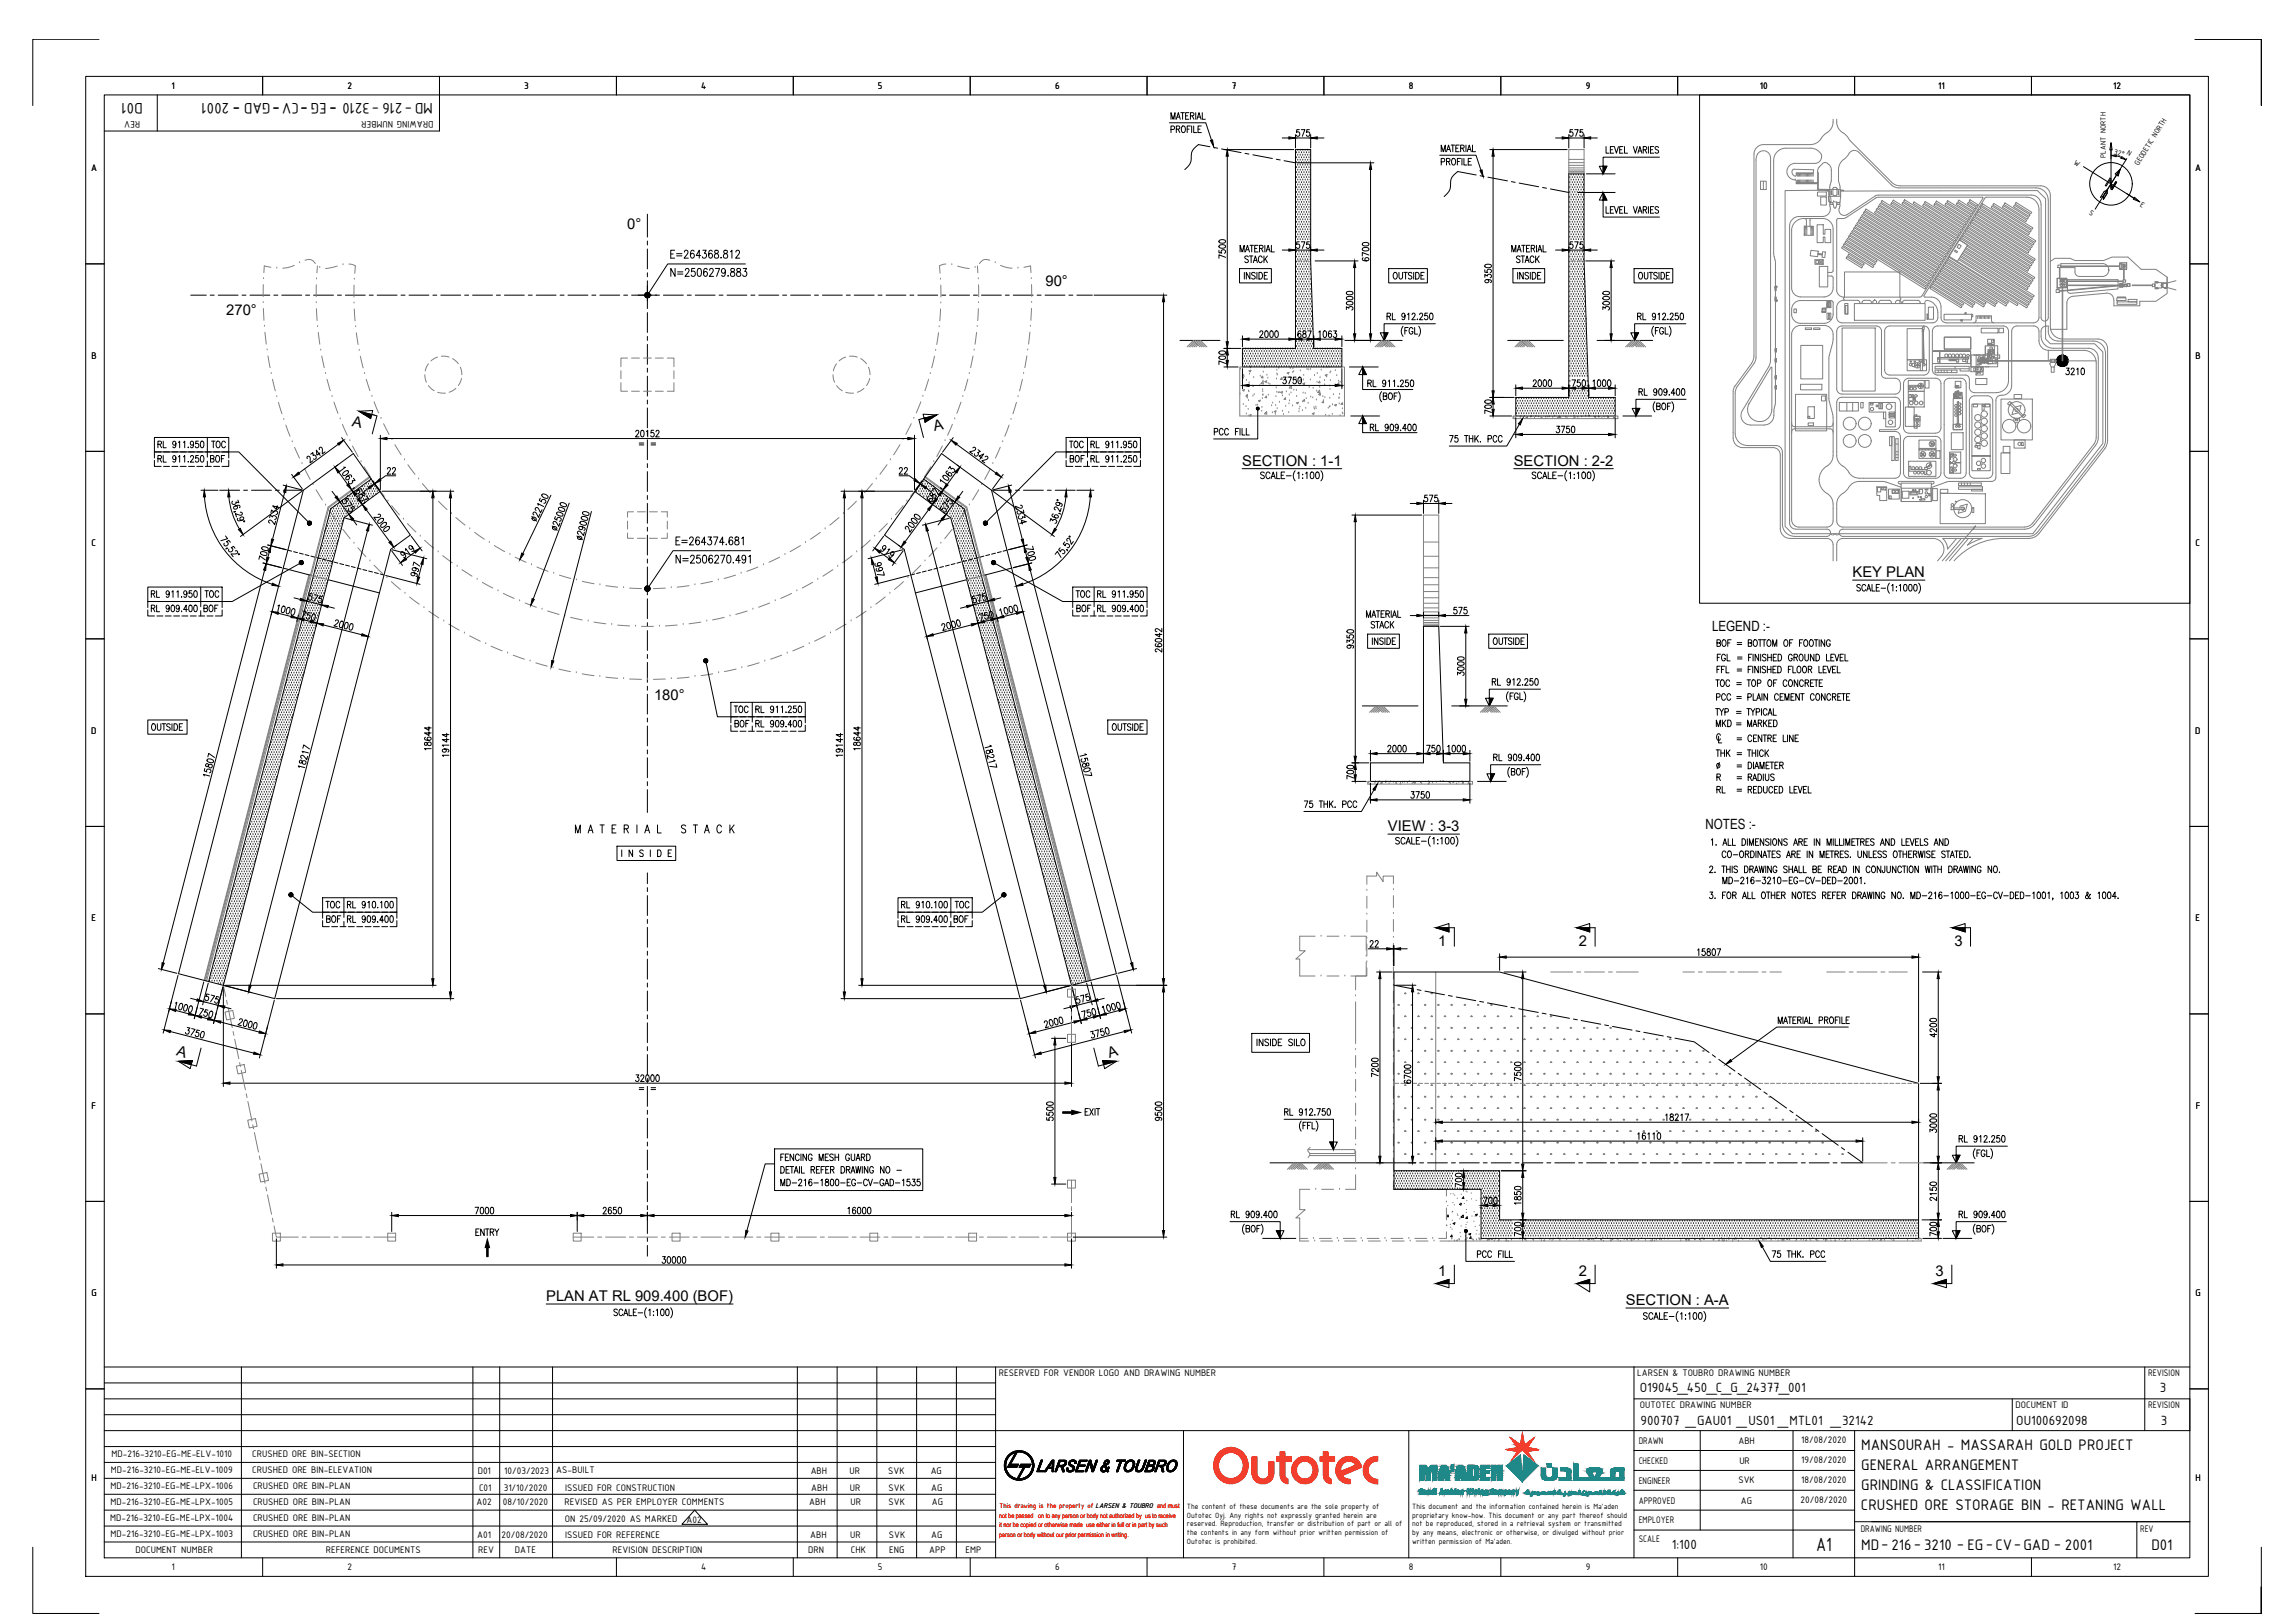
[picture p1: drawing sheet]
<svg xmlns="http://www.w3.org/2000/svg" width="1189mm" height="841mm" viewBox="0 0 1189 841" stroke-linecap="round" stroke-linejoin="round" font-family="sans-serif">
<defs><g id="words">
<text font-size="10.7" x="941" y="803">A1</text>
<g font-size="8.5">
<text x="74" y="53" transform="rotate(180 74 53)">D01</text>
<text x="224" y="53" transform="rotate(180 224 53)">MD-216 -3210 -EG -CV-GAD - 2001</text>
<text x="124" y="54" transform="rotate(180 124 54)">-</text>
<text x="145" y="54" transform="rotate(180 145 54)">-</text>
<text x="160" y="54" transform="rotate(180 160 54)">-</text>
<text x="175" y="54" transform="rotate(180 175 54)">-</text>
<text x="965" y="752">MANSOURAH - MASSARAH GOLD PROJECT</text>
<text x="965" y="762">GENERAL ARRANGEMENT</text>
<text x="965" y="772">GRINDING &amp; CLASSIFICATION</text>
<text x="964" y="783">CRUSHED ORE STORAGE BIN - RETANING WALL</text>
<text x="965" y="803">MD-216-3210 - EG-CV-GAD - 2001</text>
<text x="1115" y="803">D01</text>
</g>
<g font-size="7.9">
<text x="347" y="135">E=264368.812</text>
<text x="350" y="284">E=264374.681</text>
<text x="350" y="293">N=2506270.491</text>
<text x="297" y="433">M A T E R I A L S T A C K</text>
</g>
<g font-size="7.7">
<text x="325" y="119">0°</text>
<text x="542" y="148">90°</text>
<text x="117" y="163">270°</text>
<text x="182" y="221" transform="rotate(11 182 221)">A</text>
<text x="484" y="224" transform="rotate(-11 484 224)">A</text>
<text x="644" y="241">SECTION : 1-1</text>
<text x="784" y="241">SECTION : 2-2</text>
<text x="960" y="299">KEY PLAN</text>
<text x="339" y="363">180°</text>
<text x="719" y="431">VIEW : 3-3</text>
<text x="745" y="490">1</text>
<text x="818" y="490">2</text>
<text x="1013" y="490">3</text>
<text x="91" y="547" transform="rotate(18 91 547)">A</text>
<text x="575" y="548" transform="rotate(-18 575 548)">A</text>
<text x="745" y="661">1</text>
<text x="818" y="661">2</text>
<text x="1003" y="661">3</text>
<text x="283" y="674">PLAN AT RL 909.400 (BOF)</text>
<text x="843" y="676">SECTION : A-A</text>
</g>
<g font-size="7.5">
<text x="347" y="144">N=2506279.883</text>
<text x="850" y="721">O19045_450_C_G_24377_001</text>
<text x="1119" y="721">3</text>
<text x="850" y="739">900707 _GAU01 _US01 _MTL01 _32142</text>
<text x="1045" y="739">OU100692098</text>
<text x="1120" y="739">3</text>
<text x="866" y="803">1:100</text>
</g>
<g font-size="7.3">
<text x="887" y="327">LEGEND :-</text>
<text x="884" y="430">NOTES :-</text>
</g>
<g font-size="7.1">
<text x="644" y="137">STACK</text>
<text x="785" y="137">STACK</text>
<text x="718" y="167">RL 912.250</text>
<text x="848" y="167">RL 912.250</text>
<text x="1070" y="195">3210</text>
<text x="848" y="206">RL 909.400</text>
<text x="81" y="233">RL 911.950</text>
<text x="109" y="233">TOC</text>
<text x="554" y="233">TOC</text>
<text x="564" y="233">RL 911.950</text>
<text x="750" y="230">75 THK. PCC</text>
<text x="78" y="311">RL 911.950</text>
<text x="105" y="311">TOC</text>
<text x="557" y="311">TOC</text>
<text x="568" y="311">RL 911.950</text>
<text x="78" y="318">RL 909.400</text>
<text x="105" y="318">BOF</text>
<text x="557" y="318">BOF</text>
<text x="568" y="318">RL 909.400</text>
<text x="710" y="327">STACK</text>
<text x="773" y="335">OUTSIDE</text>
<text x="889" y="336">BOF</text>
<text x="905" y="336">BOTTOM OF FOOTING</text>
<text x="889" y="344">FGL</text>
<text x="905" y="344">FINISHED GROUND LEVEL</text>
<text x="889" y="350">FFL</text>
<text x="773" y="356">RL 912.250</text>
<text x="888" y="357">TOC</text>
<text x="905" y="357">TOP OF CONCRETE</text>
<text x="889" y="364">PCC</text>
<text x="905" y="364">PLAIN CEMENT CONCRETE</text>
<text x="888" y="372">TYP</text>
<text x="889" y="378">MKD</text>
<text x="905" y="378">MARKED</text>
<text x="905" y="386">CENTRE LINE</text>
<text x="773" y="395">RL 909.400</text>
<text x="889" y="393">THK</text>
<text x="905" y="393">THICK</text>
<text x="905" y="406">RADIUS</text>
<text x="675" y="420">75 THK. PCC</text>
<text x="892" y="459">MD-216-3210-EG-CV-DED-2001.</text>
<text x="168" y="472">TOC</text>
<text x="179" y="472">RL 910.100</text>
<text x="466" y="472">RL 910.100</text>
<text x="494" y="472">TOC</text>
<text x="665" y="579">RL 912.750</text>
<text x="1014" y="593">RL 912.250</text>
<text x="404" y="609">DETAIL REFER DRAWING NO -</text>
<text x="637" y="632">RL 909.400</text>
<text x="1014" y="632">RL 909.400</text>
<text x="918" y="653">75 THK. PCC</text>
</g>
<g font-size="6.6">
<text x="606" y="70">PROFILE</text>
<text x="746" y="80">MATERIAL</text>
<text x="831" y="80">LEVEL VARIES</text>
<text x="644" y="146">INSIDE</text>
<text x="721" y="146">OUTSIDE</text>
<text x="848" y="146">OUTSIDE</text>
<text x="708" y="201">RL 911.250</text>
<text x="328" y="228">20152</text>
<text x="628" y="226">PCC FILL</text>
<text x="709" y="224">RL 909.400</text>
<text x="81" y="241">RL 911.250</text>
<text x="108" y="241">BOF</text>
<text x="554" y="241">BOF</text>
<text x="564" y="241">RL 911.250</text>
<text x="707" y="321">MATERIAL</text>
<text x="380" y="370">TOC</text>
<text x="391" y="370">RL 911.250</text>
<text x="380" y="378">BOF</text>
<text x="391" y="378">RL 909.400</text>
<text x="78" y="380">OUTSIDE</text>
<text x="575" y="380">OUTSIDE</text>
<text x="889" y="412">RL</text>
<text x="905" y="412">REDUCED LEVEL</text>
<text x="886" y="439">1. ALL DIMENSIONS ARE IN MILLIMETRES AND LEVELS AND</text>
<text x="891" y="446">CO-ORDINATES ARE IN METRES. UNLESS OTHERWISE STATED.</text>
<text x="885" y="453">2. THIS DRAWING SHALL BE READ IN CONJUNCTION WITH DRAWING NO.</text>
<text x="168" y="479">BOF</text>
<text x="179" y="479">RL 909.400</text>
<text x="466" y="479">RL 909.400</text>
<text x="494" y="479">BOF</text>
<text x="651" y="543">INSIDE SILO</text>
<text x="404" y="603">FENCING MESH GUARD</text>
<text x="404" y="616">MD-216-1800-EG-CV-GAD-1535</text>
<text x="246" y="641">ENTRY</text>
</g>
<g font-size="5.3">
<text x="89" y="46">1</text>
<text x="180" y="46">2</text>
<text x="272" y="46">3</text>
<text x="363" y="46">4</text>
<text x="455" y="46">5</text>
<text x="547" y="46">6</text>
<text x="638" y="46">7</text>
<text x="730" y="46">8</text>
<text x="822" y="46">9</text>
<text x="912" y="46">10</text>
<text x="1004" y="46">11</text>
<text x="1095" y="46">12</text>
<text x="73" y="63" transform="rotate(180 73 63)">REV</text>
<text x="225" y="63" transform="rotate(180 225 63)">DRAWING NUMBER</text>
<text x="47" y="89">A</text>
<text x="1138" y="89">A</text>
<text x="47" y="186">B</text>
<text x="1138" y="186">B</text>
<text x="47" y="283">C</text>
<text x="1138" y="283">C</text>
<text x="47" y="380">D</text>
<text x="1138" y="380">D</text>
<text x="47" y="477">E</text>
<text x="1138" y="477">E</text>
<text x="47" y="575">F</text>
<text x="1138" y="575">F</text>
<text x="47" y="672">G</text>
<text x="1138" y="672">G</text>
<text x="518" y="713">RESERVED FOR VENDOR LOGO AND DRAWING NUMBER</text>
<text x="849" y="713">LARSEN &amp; TOUBRO DRAWING NUMBER</text>
<text x="1113" y="713">REVISION</text>
<text x="850" y="730">OUTOTEC DRAWING NUMBER</text>
<text x="1045" y="730">DOCUMENT ID</text>
<text x="1113" y="730">REVISION</text>
<text x="849" y="748">DRAWN</text>
<text x="901" y="748">ABH</text>
<text x="934" y="748">18/08/2020</text>
<text x="58" y="755">MD-216-3210-EG-ME-ELV-1010</text>
<text x="131" y="755">CRUSHED ORE BIN-SECTION</text>
<text x="849" y="759">CHECKED</text>
<text x="901" y="758">UR</text>
<text x="934" y="758">19/08/2020</text>
<text x="47" y="768">H</text>
<text x="57" y="763">MD-216-3210-EG-ME-ELV-1009</text>
<text x="131" y="763">CRUSHED ORE BIN-ELEVATION</text>
<text x="248" y="764">D01</text>
<text x="261" y="764">10/03/2023</text>
<text x="288" y="763">AS-BUILT</text>
<text x="420" y="764">ABH</text>
<text x="440" y="764">UR</text>
<text x="460" y="764">SVK</text>
<text x="482" y="764">AG</text>
<text x="1138" y="768">H</text>
<text x="57" y="772">MD-216-3210-EG-ME-LPX-1006</text>
<text x="131" y="772">CRUSHED ORE BIN-PLAN</text>
<text x="248" y="773">C01</text>
<text x="261" y="773">31/10/2020</text>
<text x="293" y="772">ISSUED FOR CONSTRUCTION</text>
<text x="420" y="773">ABH</text>
<text x="440" y="773">UR</text>
<text x="460" y="773">SVK</text>
<text x="483" y="773">AG</text>
<text x="849" y="769">ENGINEER</text>
<text x="901" y="769">SVK</text>
<text x="934" y="768">18/08/2020</text>
<text x="57" y="780">MD-216-3210-EG-ME-LPX-1005</text>
<text x="131" y="780">CRUSHED ORE BIN-PLAN</text>
<text x="247" y="780">A02</text>
<text x="261" y="780">08/10/2020</text>
<text x="293" y="780">REVISED AS PER EMPLOYER COMMENTS</text>
<text x="419" y="780">ABH</text>
<text x="441" y="780">UR</text>
<text x="460" y="780">SVK</text>
<text x="483" y="780">AG</text>
<text x="849" y="779">APPROVED</text>
<text x="902" y="779">AG</text>
<text x="933" y="779">20/08/2020</text>
<text x="57" y="788">MD-216-3210-EG-ME-LPX-1004</text>
<text x="131" y="788">CRUSHED ORE BIN-PLAN</text>
<text x="293" y="788">ON 25/09/2020 AS MARKED</text>
<text x="356" y="789">A02</text>
<text x="849" y="789">EMPLOYER</text>
<text x="57" y="796">MD-216-3210-EG-ME-LPX-1003</text>
<text x="131" y="796">CRUSHED ORE BIN-PLAN</text>
<text x="247" y="797">A01</text>
<text x="260" y="797">20/08/2020</text>
<text x="293" y="797">ISSUED FOR REFERENCE</text>
<text x="420" y="797">ABH</text>
<text x="441" y="797">UR</text>
<text x="461" y="797">SVK</text>
<text x="483" y="797">AG</text>
<text x="964" y="794">DRAWING NUMBER</text>
<text x="1109" y="794">REV</text>
<text x="849" y="799">SCALE</text>
<text x="70" y="805">DOCUMENT NUMBER</text>
<text x="169" y="805">REFERENCE DOCUMENTS</text>
<text x="248" y="805">REV</text>
<text x="267" y="805">DATE</text>
<text x="317" y="805">REVISION DESCRIPTION</text>
<text x="419" y="805">DRN</text>
<text x="441" y="805">CHK</text>
<text x="461" y="805">ENG</text>
<text x="482" y="805">APP</text>
<text x="500" y="805">EMP</text>
<text x="89" y="814">1</text>
<text x="180" y="814">2</text>
<text x="363" y="814">4</text>
<text x="455" y="814">5</text>
<text x="547" y="814">6</text>
<text x="638" y="814">7</text>
<text x="730" y="814">8</text>
<text x="822" y="814">9</text>
<text x="912" y="814">10</text>
<text x="1004" y="814">11</text>
<text x="1095" y="814">12</text>
</g>
<text font-size="4.9" x="893" y="400" transform="rotate(-90 893 400)">%%C</text>
<g font-size="4.3">
<text x="1091" y="82" transform="rotate(-90 1091 82)">PLANT NORTH</text>
<text x="1095" y="80" transform="rotate(16 1095 80)">32°</text>
<text x="1102" y="80" transform="rotate(32 1102 80)">N</text>
<text x="1074" y="85" transform="rotate(32 1074 85)">W</text>
<text x="1108" y="86" transform="rotate(-58 1108 86)">GEODETIC NORTH</text>
<text x="1109" y="107" transform="rotate(32 1109 107)">E</text>
<text x="1082" y="111" transform="rotate(32 1082 111)">S</text>
<text x="615" y="782">The content of these documents are the sole property of</text>
<text x="732" y="782">This document and the information contained herein is Ma'aden</text>
<text x="615" y="786">Outotec Oyj. Any rights not expressly granted herein are</text>
<text x="615" y="791">reserved. Reproduction, transfer or distribution of part or all of</text>
<text x="732" y="786">proprietary know-how. This document or any part thereof should</text>
<text x="732" y="791">not be reproduced, stored in a retrieval system or transmitted</text>
<text x="615" y="796">the contents in any form without prior written permission of</text>
<text x="732" y="796">by any means, electronic or otherwise, or divulged without prior</text>
<text x="615" y="800">Outotec is prohibited.</text>
<text x="732" y="800">written permission of Ma'aden.</text>
</g>
<g font-size="4">
<text x="899" y="335">=</text>
<text x="899" y="349">=</text>
<text x="899" y="356">=</text>
<text x="899" y="371">=</text>
<text x="899" y="377">=</text>
<text x="899" y="385">=</text>
<text x="899" y="392">=</text>
<text x="899" y="399">=</text>
<text x="899" y="405">=</text>
<text x="899" y="411">=</text>
</g>
<text font-size="3.8" fill="#f00" x="518" y="782">This drawing is the property of LARSEN &amp; TOUBRO and must</text>
<g font-size="3.5">
<text x="900" y="343">=</text>
<text x="899" y="363">=</text>
</g>
<g font-size="3.5" fill="#f00">
<text x="518" y="787">not be passed on to any person or body not authorized by us to receive</text>
<text x="518" y="792">it nor be copied or otherwise made use either in full or in part by such</text>
<text x="518" y="796">person or body without our prior permission in writing.</text>
</g>
</g></defs>
<!-- layer: text 2 -->
<g fill="none" stroke="#000" stroke-width=".52">
<path d="M655 245h-1l-1 1 2 1v1h-2M658 245a1.1 1.1 0 0 0-1 0 1.1 1.1 0 0 0-1 1v1a1.1 1.1 0 0 0 1 1 1.1 1.1 0 0 0 1-1M659 248l1-3 1 3M659 247h1M662 245v3h1M664 246h1M666 245h-2v3h2M667 247h2M671 244a4 4 0 0 0 0 5M672 245h1v3M675 246h.1M675 248h.1"/>
<path d="M677 245v3M679 245a1.5 1.5 0 0 1 2 1 1.5 1.5 0 0 1-2 2v-1zM682 245h1a1.7 1.7 0 0 1 1 1 1.7 1.7 0 0 1-2 2v-1zM685 244a4 4 0 0 1 0 5M796 245h-1h-1v1l2 1v1h-2M799 245a1.1 1.1 0 0 0-1 0 1.1 1.1 0 0 0-1 1v1a1.1 1.1 0 0 0 1 1 1.1 1.1 0 0 0 1-1M799 248l2-3 1 3M800 247h1M802 245v3h2M805 246h1M807 245h-2v3h2M807 247h3"/>
<path d="M812 244a4 4 0 0 0 0 5M813 245h1v3M816 246h.1M816 248h.1M817 245h1v3M820 245a1.5 1.5 0 0 1 2 1 1.5 1.5 0 0 1-2 2v-1zM823 245a1.7 1.7 0 0 1 2 1 1.7 1.7 0 0 1-2 2zM825 244a4 4 0 0 1 0 5M725 434h-2l2 2v1h-2M728 435a1.1 1.1 0 0 0-1-1 1.1 1.1 0 0 0-1 1v1a1.1 1.1 0 0 0 1 1 1.1 1.1 0 0 0 1 0M729 437l1-3 1 3M729 436h2"/>
<path d="M732 434v3h1M734 436h1M736 434h-2v3h2M737 436h2M741 433a4 4 0 0 0 0 6M742 435l1-1v3M745 435h.1M745 437h.1M747 435v-1v3M749 434h1a1.7 1.7 0 0 1 1 2 1.7 1.7 0 0 1-2 1v-1zM752 434a1.7 1.7 0 0 1 2 1 1.7 1.7 0 0 1-1 2h-1zM755 433a4 4 0 0 1 0 6"/>
<path d="M870 680a4 4 0 0 0 0 5M883 680a4 4 0 0 1 0 5M854 681l-1-1-1 1 2 1v1l-1 1-1-1M857 681a1.1 1.1 0 0 0-2-1 1.1 1.1 0 0 0 0 2 1.1 1.1 0 0 0 0 2 1.1 1.1 0 0 0 2-1M857 684l1-4 1 4M858 682h1M860 680v4h2M862 682h2M864 680h-2v4h2M865 682h3M871 681l1-1v4M874 681h.1"/>
<path d="M874 683h.1M875 681l1-1v4M878 680a1.7 1.7 0 0 1 2 2 1.7 1.7 0 0 1-1 2l-1-1zM881 680a1.6 1.6 0 0 1 1 2 1.6 1.6 0 0 1-1 2l-1-2z"/>
</g>
<!-- layer: 0 -->
<g fill="none" stroke="#000" stroke-width=".52">
<path d="M1094 74l1 4h-2zM1094 74v21M1080 86l28 18M1090 99l2-1v2l-2 3v-2l-1 1zM1092 98v2l-2 3v-2zM1093 92l2 5 1-3h1l-2 4-1-5-2 3h-1zM1094 81l3-1v1zM1094 95l1 2 1-3h1l-2 4-1-2M1096 90l3-2-1 3zM1097 81l2 1M1099 88l-1 3h-1zM1099 88l-2 3"/>
<path d="M1100 81l2 2-3-1zM1102 82l-16 26M1102 100l4 3M1106 102l3 3-3-2zM386 137h-40l-10 15M331 153h9M336 148v10M186 213h7l-1 4zM186 213l9 3-2 9M478 215h7l-6 4zM485 215l-9 2 3 10M652 212v15h-23"/>
<path d="M119 234h5l36 36M553 234h-6l-36 36M644 243h51M784 243h52M155 292l-35 20h-5M389 285h-40l-13 19M516 292l35 20h5M960 301h38M366 343l6 28h7M906 347h1M908 345h-2v4M908 345v4"/>
<path d="M911 345v4l-2-4v4M912 345v4M915 346l-1-1-1 1 2 1a1 1 0 0 1 0 2 1.1 1.1 0 0 1-2-1M916 347h2M916 345v4M918 345v4M919 347h1M921 345h-2v4h2M921 345a1.7 1.7 0 0 1 2 2 1.7 1.7 0 0 1-2 2zM927 347h1M929 345h-2v4M929 345v4h2"/>
<path d="M932 345a1.6 1.6 0 0 1 1 2 1.6 1.6 0 0 1-1 1l-1-1zM935 345a1.6 1.6 0 0 1 1 2 1.6 1.6 0 0 1-1 1l-1-1zM937 347h2v-2h-2v4M938 347l1 2M943 345v4h1M945 347h1M947 345h-2v4h2M947 345l1 4 1-4M950 347h1M951 345h-1v4h1M952 345v4h2M905 367h2"/>
<path d="M906 367v4M907 367l1 2v2M909 367l-1 2M910 369h2v-2h-2v4M913 367v4M916 368a1 1 0 0 0-1-1 1 1 0 0 0-1 1v1a1.1 1.1 0 0 0 1 2 1 1 0 0 0 1-1M916 371l1-4 1 4M917 369h1M919 367v4h2M891 382v3h1M892 381a1.1 1.1 0 0 0-2-1 1 1 0 0 0 0 2 1 1 0 0 0 0 2 1.1 1.1 0 0 0 2-1M906 395a1.7 1.7 0 0 1 2 2 1.7 1.7 0 0 1-2 1z"/>
<path d="M909 395v3M909 398l1-3 1 3M910 397h1M912 398v-3l1 3 1-3v3M915 397h1M917 395h-2v3M918 395v3M920 397h1M922 395h-2v3M922 397l2-1v-1h-2v3M923 397l1 1M890 403h1v-2h-1v3"/>
<path d="M891 403l1 1M719 432h37M152 464l10 9h5M519 464l-10 9h-5M886 462h2l-1 2a1 1 0 0 1 1 1 1 1 0 0 1-2 0M889 465h.1M893 464h1M894 462h-1v4M895 462h1a1.6 1.6 0 0 1 1 2 1.6 1.6 0 0 1-2 1v-1zM898 464h2v-2h-2v4M899 464l1 2M903 466l1-4 1 4"/>
<path d="M903 465h2M906 462v4h1M908 462v4h2M913 462h1a1.6 1.6 0 0 1 1 2 1.6 1.6 0 0 1-2 1v-1zM915 462h2M916 462v4M918 464h2M918 462v4M920 462v4M921 464h1M923 462h-2v4h2M923 464h2v-2h-2v4"/>
<path d="M924 464l1 2M931 462v4l-2-4v4M932 462a1.6 1.6 0 0 1 2 2 1.6 1.6 0 0 1-2 1v-1zM934 462h2M935 462v4M937 464h1M938 462h-1v4h1M941 463l-1-1-1 1v1h2v1h-2M945 464h1v-2h-1v4M945 464l1 2M947 464h1M949 462h-2v4h2"/>
<path d="M950 464h1M951 462h-1v4M952 464h1M954 462h-2v4h2M955 464h1v-2h-1v4M955 464l1 2M960 462a1.7 1.7 0 0 1 2 2 1.7 1.7 0 0 1-2 2zM963 464h1l1-1-2-1v4M964 464l1 2M965 466l1-4 1 4M966 465h1M968 462v4l1-4 1 4v-4"/>
<path d="M971 462v4M974 462v4l-2-4v4M977 463a1 1 0 0 0-1-1 1.1 1.1 0 0 0-1 2 1.1 1.1 0 0 0 1 2 1.1 1.1 0 0 0 1-2h-1M982 462v4l-2-4v4M984 462a1.6 1.6 0 0 1 1 2 1.6 1.6 0 0 1-1 1l-1-1zM986 465h.1M990 466v-4l1 4 1-4v4M993 462a1.7 1.7 0 0 1 2 2 1.7 1.7 0 0 1-2 2zM996 464h3M1000 463a.8 .8 0 0 1 1-1 1 1 0 0 1 0 2l-2 2h2M1002 463l1-1v4M1006 463v-1a1.7 1.7 0 0 0-1 2 1.7 1.7 0 0 0 1 1 1 1 0 0 0 0-1 1 1 0 0 0-1 0v1"/>
<path d="M1007 464h3M1011 463l1-1v4M1014 462a1.9 1.9 0 0 1 1 2 1.9 1.9 0 0 1-1 2l-1-2zM1016 462h1a1.9 1.9 0 0 1 1 2 1.9 1.9 0 0 1-1 2l-1-2zM1019 462a1.9 1.9 0 0 1 1 2 1.9 1.9 0 0 1-1 2v-2zM1021 464h3M1025 464h1M1026 462h-1v4h1M1029 463a1 1 0 0 0-1-1 1.1 1.1 0 0 0-1 2 1.1 1.1 0 0 0 1 2 1.1 1.1 0 0 0 1-2h-1M1030 464h2M1035 463a1 1 0 0 0-1-1 1.1 1.1 0 0 0-1 2 1.1 1.1 0 0 0 1 2 1 1 0 0 0 1-1M1036 462l1 4 1-4"/>
<path d="M1038 464h3M1042 462a1.7 1.7 0 0 1 2 2 1.7 1.7 0 0 1-2 2zM1045 464h1M1046 462h-1v4h1M1047 462a1.7 1.7 0 0 1 2 2 1.7 1.7 0 0 1-2 2zM1050 464h2M1053 463l1-1v4M1056 462a2 2 0 0 1 0 4v-2zM1059 462a1.9 1.9 0 0 1 1 2 1.9 1.9 0 0 1-1 2l-1-2zM1061 463l1-1v4M1064 465v1M1068 463l1-1v4"/>
<path d="M1071 462a1.9 1.9 0 0 1 1 2 1.9 1.9 0 0 1-1 2l-1-2zM1073 462h1a1.9 1.9 0 0 1 1 2 1.9 1.9 0 0 1-1 2l-1-2zM1076 462h1l-1 2a1 1 0 0 1 1 1 1 1 0 0 1-2 0M1083 464v-1a1.9 1.9 0 0 1-2 2v-1l1-1v-1v2l1 1M1087 463l1-1v4M1090 462a2 2 0 0 1 0 4v-2zM1093 462a2 2 0 0 1 0 4l-1-2zM1097 465h-2l1-3v4M1098 465h.1M744 481l7-2v4zM744 481h10v9M817 481l7-2v4z"/>
<path d="M817 481h10v9M1012 481l6-2v4zM1012 481h9v9M93 550h7l-1 4zM104 543l-2 9-9-2M567 543l2 9 10-2M571 550h8l-7 4zM760 639v15h25M754 656v9h-10M827 656v9h-10M1012 656v9h-10M283 676h97"/>
<path d="M744 665l7-2v4zM817 665l7-2v6zM843 678h53M1002 665l7-2v4zM360 783l7 7h-14z"/>
<circle cx="1094" cy="95" r="11"/>
</g>
<!-- layer: CI-NEWLINES -->
<g fill="none" stroke="#808080" stroke-width=".52">
<path d="M813 90v-12h8v12M813 90h8M813 89h8M813 88h8M813 87h8M813 86h8M813 84h8M813 83h8M140 139l-3-1v3M143 139h.1M152 137l-5 2M155 136h.1"/>
<path d="M158 135h3l2 2M165 138l-1 3M166 139h.1M175 138l-6 1M178 137h.1M181 137l3 1v4M490 137l-3 1v4M493 137h.1M496 138l6 1M505 139h.1M507 138v3M513 135h-3l-2 2"/>
<path d="M516 136h.1M519 137l6 2M528 139h.1M531 139l3-1v3M136 157h.1M136 147v7M136 160l1 6M137 144h.1M164 157h.1M164 148v6M164 160v6M164 145h.1"/>
<path d="M183 148v6M183 157h.1M184 145h.1M487 145h.1M488 157h.1M488 148v6M507 144h.1M507 160v6M507 148v6M507 157h.1M534 144h.1M535 160l-1 6"/>
<path d="M535 147v7M535 157h.1M137 169h.1M137 172l1 6M165 169h.1M165 172l1 6M184 160v6M184 169h.1M185 172l1 7M486 172l-1 7M487 169h.1M487 160v6"/>
<path d="M506 172l-1 6M506 169h.1M534 172l-1 6M534 169h.1M138 181h.1M139 184l1 7M141 194h.1M141 197l2 6M166 181h.1M167 184l1 7M169 194h.1M169 197l2 5"/>
<path d="M186 182h.1M187 185l1 6M189 194h.1M190 197l2 5M481 197l-2 5M482 194h.1M484 185l-1 6M485 182h.1M502 197l-2 5M502 194h.1M504 184l-1 7M505 181h.1"/>
<path d="M530 197l-2 6M530 194h.1M532 184l-1 7M533 181h.1M643 191h.1M644 190h-1v26h54v-26h-2M644 196h.1M644 194l1 1h-1zM646 197h.1M647 192h1v1zM647 198h.1M648 194h.1"/>
<path d="M648 191h.1M648 190h.1M650 196h.1M653 200h.1M653 195h.1M654 196h.1M654 195l1 1h-1zM655 197h.1M655 198v1h-1zM655 193h.1M655 191h.1M656 198v-1v1z"/>
<path d="M657 194h.1M657 196h.1M657 199h.1M658 199h.1M662 196h.1M662 192h.1M662 194h.1M663 191h.1M664 196v1zM664 196h.1M665 197h.1M667 198h.1"/>
<path d="M667 193h1v1zM668 196h.1M669 191h.1M669 200l-1 1h1v-1M670 193h.1M670 191h.1M670 198h.1M672 197h.1M673 196h.1M674 192h.1M674 197v1l-1-1zM675 199l1-1v1z"/>
<path d="M675 197h.1M675 199h.1M676 195h.1M677 191h.1M678 192h.1M679 191h.1M679 197h.1M681 195h.1M683 198h.1M683 194h.1M684 198h-1zM684 196h.1"/>
<path d="M685 192h.1M686 190h.1M686 197h.1M686 199h.1M687 194h1l-1 1zM688 195h.1M688 190h.1M689 190h.1M689 193h.1M689 197h.1M690 193h.1M692 192h.1"/>
<path d="M693 195h.1M694 198h.1M694 198v1h-1zM695 198h.1M695 200h1zM143 206h.1M144 209l2 5M147 217h.1M172 205h.1M173 208l2 6M176 217h.1M177 220l3 6"/>
<path d="M193 205h.1M194 208l2 6M197 217h.1M199 220l3 5M472 220l-3 5M474 217h.1M477 208l-2 6M478 205h.1M494 220l-3 6M495 217h.1M498 208l-2 6M499 205h.1"/>
<path d="M524 217h.1M527 208l-2 6M528 206h.1M643 204h.1M644 202h1v1zM644 210h.1M646 211h.1M646 206h.1M646 215h.1M646 204l1 1h-1zM647 212h.1M647 208h.1"/>
<path d="M647 203h.1M647 215h.1M648 216v-1v1M649 200h.1M649 205h.1M650 205h.1M651 210h.1M652 210h.1M652 208l1-1v1zM654 213h.1M654 211h.1M654 207h.1"/>
<path d="M654 202h.1M654 203h.1M654 205h.1M655 205h.1M656 214h.1M656 205v1zM656 213l1 2-2-1zM657 205h.1M659 210h.1M659 214h.1M660 209h.1M660 213h1v1z"/>
<path d="M661 215h.1M661 210h.1M661 206h.1M661 201h.1M662 203h.1M662 212h.1M662 204h.1M663 208h.1M663 203h.1M664 203h1l-1 1zM665 213h.1M665 205h.1"/>
<path d="M665 215h.1M666 206v1h-1zM666 211h.1M667 203h.1M668 214h.1M668 209h.1M668 205h.1M668 208h.1M668 200h.1M669 204h.1M670 210h.1M670 202h.1"/>
<path d="M672 202h.1M672 209l1-1v1zM672 205h.1M673 213h.1M673 212h.1M674 211h.1M675 213h.1M675 208h.1M675 204h.1M676 207v1h-1zM676 204h.1M677 212h.1"/>
<path d="M677 207h.1M678 209h.1M678 201h.1M679 206h.1M680 214h1v1zM680 206h.1M681 201h.1M681 211h.1M681 212h.1M682 211h.1M682 212h.1M682 207h.1"/>
<path d="M682 203h.1M683 204h1v1zM684 204h.1M684 202v1h-1zM684 201h.1M686 205h.1M686 208v1h-1zM686 208h.1M687 206h.1M687 215h.1M688 211h.1M689 216h.1"/>
<path d="M689 211h.1M689 206h.1M689 200h.1M689 202h.1M690 215h.1M691 210h.1M691 205h.1M692 210h1h-1zM694 206h.1M694 209h.1M694 204h.1M694 215h.1"/>
<path d="M696 214h.1M696 212h.1M696 209v1h-1zM696 215h.1M784 216h.1M785 216h.1M785 217h.1M786 216h-2v1h54v-1h-1M788 216h.1M789 217h.1M790 216h.1M791 216h.1"/>
<path d="M792 217h.1M792 216h.1M793 216h.1M794 216h.1M795 217h.1M796 216h.1M797 216h.1M799 217h.1M801 217h.1M801 216h.1M802 216h.1M803 216h.1"/>
<path d="M805 216h.1M806 216h.1M807 217h.1M808 216h.1M809 217h.1M811 216h.1M812 217h.1M815 217h1M816 217h.1M816 216h.1M818 216h.1M820 216h.1"/>
<path d="M822 216h.1M823 216h.1M824 216h.1M826 216h1zM827 217h.1M829 216h-1zM830 217h.1M831 216h.1M833 216h.1M834 216h-1zM834 216h.1M836 216h1z"/>
<path d="M837 216h.1M148 220l2 6M151 229h.1M153 232l2 5M181 228h.1M183 231l3 6M187 239h.1M203 228h.1M205 230l3 6M210 238h.1M461 238h.1M466 230l-3 6"/>
<path d="M468 228h.1M484 239h.1M488 231l-3 6M490 228h.1M518 232l-2 5M520 229h.1M523 220l-2 6M157 240h.1M158 243l3 5M162 251h.1M164 254l3 5M189 242l3 5"/>
<path d="M192 247l-22 16-63 245M194 250h.1M196 252l3 5M201 260h.1M211 241l4 5M217 248h.1M219 251l4 4M225 258h.1M227 260l5 4M444 260l-5 4M446 258h.1M452 251l-4 4"/>
<path d="M454 248h.1M460 241l-4 5M470 260h.1M476 252l-4 5M477 250h.1M479 247l22 16 63 245M480 247l21 16 64 245M482 242l-3 5M507 254l-3 5M509 251h.1M513 243l-3 5M515 240h.1"/>
<path d="M169 262h.1M170 264l4 5M176 272h.1M178 274l3 5M203 262l4 5M209 269h.1M211 271l5 5M218 278h.1M220 280l5 4M234 266h.1M236 268l5 4M243 274h.1"/>
<path d="M246 276l5 3M425 276l-5 3M428 274h.1M435 268l-5 4M437 266h.1M451 280l-5 4M453 278h.1M460 271l-4 5M462 269h.1M468 262l-4 5M493 274l-3 5M495 272h.1"/>
<path d="M501 264l-4 5M502 262h.1M160 298l-54 210M161 298l9 2M183 282h.1M185 284l5 4M192 291h.1M194 293l4 4M201 299h.1M227 286h.1M229 288l5 4M237 293h.1"/>
<path d="M239 295l6 4M254 281h.1M256 283l6 3M264 287h.1M267 289l6 2M275 293h.1M278 294l6 2M287 297h.1M290 298l6 2M381 298l-6 2M384 297h.1M393 294l-6 2"/>
<path d="M396 293h.1M404 289l-6 2M407 287h.1M415 283l-5 3M417 281h.1M432 295l-6 4M434 293h.1M442 288l-5 4M444 286h.1M471 299h.1M477 293l-4 4M479 291h.1"/>
<path d="M486 284l-5 4M488 281h.1M510 298l-9 2M511 298l54 210M738 299h8M738 294h8M738 288h8M738 281h8M203 301l4 4M210 307h.1M212 309l5 4M220 315h.1"/>
<path d="M222 317l5 3M247 300h.1M250 302l5 3M258 306h.1M261 308l5 2M269 311h.1M272 313l6 2M281 316h.1M284 317l6 1M293 319h.1M296 320l6 1M299 301h.1"/>
<path d="M302 301l6 2M311 303h.1M314 303l6 1M323 305h.1M326 305h6M336 305h.1M345 305h-6M348 305h.1M357 303l-6 1M360 303h.1M369 301l-6 2M372 301h.1"/>
<path d="M375 320l-6 1M378 319h.1M387 317l-6 1M390 316h.1M399 313l-6 2M402 311h.1M410 308l-5 2M413 306h.1M421 302l-5 3M424 300h.1M449 317l-5 3M451 315h.1"/>
<path d="M459 309l-5 4M461 307h.1M468 301l-4 4M738 319h8M738 317h8M738 315h8M738 313h8M738 310h8M738 307h8M738 303h8M230 322h.1M233 323l5 4"/>
<path d="M241 328h.1M243 329l6 3M252 334h.1M255 335l5 2M263 338h.1M266 340l6 2M305 322h.1M308 322l6 1M317 324h.1M320 324h6M329 324h.1M332 325h7"/>
<path d="M342 324h.1M351 324h-6M354 324h.1M363 322l-6 1M366 322h.1M405 340l-6 2M408 338h.1M417 335l-6 2M419 334h.1M428 329l-6 3M430 328h.1M438 323l-5 4"/>
<path d="M441 322h.1M738 325v-58h8v58M738 324h8M738 323h8M738 321h8M738 320h8M275 343h.1M278 343l6 2M287 346h.1M290 347l6 1M299 349h.1M302 349l6 1"/>
<path d="M311 351h.1M314 351h6M323 352h.1M326 352h6M336 352h.1M345 352h-6M348 352h.1M357 351h-6M360 351h.1M369 349l-6 1M372 349h.1M381 347l-6 1"/>
<path d="M384 346h.1M393 343l-6 2M396 343h.1M709 406h.1M710 406h.1M710 405h-1v1h54v-1h-1M713 406h.1M713 405h.1M714 406h.1M715 405h.1M716 406h.1M718 406h.1"/>
<path d="M718 405h.1M720 406h.1M721 405h.1M722 405h.1M723 406h.1M724 406h.1M726 406h.1M727 406h.1M728 405h.1M729 406h.1M730 405h.1M732 406h.1"/>
<path d="M732 406l1-1v1zM733 406h.1M734 406h.1M736 406h.1M737 406h.1M740 406h.1M740 405h.1M741 406h.1M742 406h.1M744 405h.1M746 405h.1M748 405h.1"/>
<path d="M751 405h.1M752 406h.1M753 405h.1M755 406h.1M756 405h.1M758 405h.1M758 405v1zM758 406h.1M761 406h.1M762 405h.1M722 458v-4h-5v3l-4-5v2h-5v4M708 474h.1"/>
<path d="M708 461h.1M708 464v7M708 477v6M722 461h.1M722 473h.1M722 464v6M722 476v7M682 485h-8v8h2l-4 4h2v9h8M685 485h.1M688 485h6M697 485h.1M700 485h8v7"/>
<path d="M708 499v7h-8M708 495h.1M708 498h.1M708 486h.1M708 489v6M722 486h.1M722 498h.1M722 489v6M685 506h.1M688 506h6M697 506h.1M703 519v22"/>
<path d="M703 516h.1M708 502v4h-5v7M722 510h.1M722 501v6M722 514v6M744 504v103M722 523h.1M722 535h.1M722 526v6M722 538v6M703 556h.1M703 544h.1"/>
<path d="M703 547v6M703 559v6M722 547h.1M722 560h.1M722 551v6M703 569h.1M703 572v6M722 572h.1M722 563v6M722 575v6M722 561h3M726 561h2"/>
<path d="M729 561h2M732 561h2M735 561h2M738 561h2M741 561h2M745 561h2M748 561h2M751 561h2M754 561h2M757 561h2M760 561h2M763 561h2"/>
<path d="M766 561h2M769 561h2M772 561h2M775 561h2M779 561h2M782 561h2M785 561h2M788 561h2M791 561h2M794 561h2M797 561h2M800 561h2"/>
<path d="M803 561h2M806 561h2M809 561h3M813 561h2M816 561h2M819 561h2M822 561h2M825 561h2M828 561h2M831 561h2M834 561h2M837 561h2"/>
<path d="M840 561h2M843 561h2M847 561h2M850 561h2M853 561h2M856 561h2M859 561h2M862 561h2M865 561h2M868 561h2M871 561h2M874 561h2"/>
<path d="M877 561h2M881 561h2M884 561h2M887 561h2M890 561h2M893 561h2M896 561h2M899 561h2M902 561h2M905 561h2M908 561h2M911 561h2"/>
<path d="M914 561h3M918 561h2M921 561h2M924 561h2M927 561h2M930 561h2M933 561h2M936 561h2M939 561h2M942 561h2M945 561h2M948 561h3"/>
<path d="M952 561h2M955 561h2M958 561h2M961 561h2M964 561h2M967 561h2M970 561h2M973 561h2M976 561h2M979 561h2M982 561h3M986 561h2"/>
<path d="M989 561h2M992 561h2M679 599h24M703 593h.1M703 581h.1M703 584v6M703 596v7M722 585h.1M722 597h.1M722 588v6M679 616h-5v11h2l-4 4h2v12h4M682 616h.1"/>
<path d="M685 616h6M694 616h.1M703 606h.1M703 609v7h-6M722 609h.1M722 612v4h5M722 600v6M730 616h.1M733 616h6M742 616h.1M745 616h5v4M750 623h.1"/>
<path d="M750 635h.1M750 638v4h-4M750 626v6M674 642h4M681 642h.1M681 643h.1M684 642h6M684 643h7M693 642h.1M694 643h.1M696 642h6M697 643h6"/>
<path d="M705 642h.1M706 643h.1M709 642h6M709 643h6M718 642h.1M718 643h.1M721 642h6M722 643h6M730 642h.1M731 643h.1M733 642h6M734 643h6"/>
<path d="M742 642h.1M743 643h.1M752 642h.1M754 643h.1M755 643h.1M756 642h.1M759 643h.1M760 642h.1M763 642h.1M763 643h.1M764 643h.1M765 643h.1"/>
<path d="M766 642h.1M767 642h.1M767 643h.1M768 642h.1M771 643h.1M772 642h-1zM773 642h.1M774 643h.1M775 642h.1M776 643h1M777 643h.1M780 643h1"/>
<path d="M780 642h.1M780 642h1M781 643h.1M782 643h.1M783 643h.1M788 642h.1M789 642h.1M790 642h1zM791 643h.1M794 642h.1M795 643h.1M798 642h.1"/>
<path d="M799 642h.1M799 643h.1M800 643h1zM803 642h.1M804 643h.1M805 642h.1M808 642h.1M808 643h.1M812 642h.1M815 642h.1M819 643h.1M820 643h.1"/>
<path d="M823 642h.1M823 643h.1M824 642h-1zM825 642h.1M826 642h.1M826 643h.1M827 642h.1M829 642h.1M830 642h.1M831 642h.1M831 643h.1M833 642h.1"/>
<path d="M834 642h.1M835 643h.1M835 642h1zM838 642h.1M839 643h.1M840 643h.1M842 642h.1M843 642h.1M843 643h.1M845 642h.1M845 643h1zM847 643h.1"/>
<path d="M847 642h.1M849 643h.1M851 642h.1M853 643h.1M856 643h.1M857 643h.1M858 643h.1M860 642h.1M861 643h.1M863 642h.1M864 642h.1M871 642h.1"/>
<path d="M871 643h.1M874 642v1zM874 643h.1M875 643h.1M875 642h.1M876 643h.1M878 642h.1M879 642h.1M881 642h.1M881 643h.1M882 642h.1M883 642h.1"/>
<path d="M888 642v1zM891 643h.1M892 642h.1M893 643h.1M894 643h.1M895 643h.1M896 642h.1M898 643h.1M898 642h.1M899 642h.1M900 642h.1M901 643h.1"/>
<path d="M902 642h.1M903 642h.1M907 642h.1M908 642h.1M910 643h.1M911 643h.1M912 642h.1M913 642h.1M914 642h.1M914 643h.1M915 643h.1M916 642h.1"/>
<path d="M917 642h.1M918 642h.1M918 643h.1M920 642h.1M922 643h.1M923 643h.1M924 642h.1M924 643h.1M924 642l1 1h-1zM926 642h.1M927 642h.1M927 643h.1"/>
<path d="M931 643h.1M931 642h.1M933 643h.1M935 643h.1M936 643v-1zM938 642h.1M938 643h.1M939 642h.1M941 642h.1M942 643h.1M945 642h.1M946 643h.1"/>
<path d="M946 642v1zM947 643h.1M949 642h.1M949 643h.1M951 642h.1M951 643h.1M953 642h.1M955 642h.1M956 643h.1M958 642h.1M959 643h.1M961 642h.1"/>
<path d="M962 642h.1M963 642h.1M966 642h.1M969 643h.1M970 643h.1M971 642h1zM973 642h.1M975 642v1h-1zM975 643h.1M977 643h.1M977 642h.1M979 642h.1"/>
<path d="M980 642h.1M981 643l1-1zM984 642h.1M989 643h.1M991 643h.1M993 642h.1M994 643h.1M994 642h2v1h-250M995 642h.1"/>
</g>
<g fill="none" stroke="#000" stroke-width=".52">
<path d="M881 49h254v264h-254zM671 78h8v57l2 46h14v9h-51v-9h27zM813 90h8v45l2 71h14v10h-51v-10h27zM488 235l26 19 65 251-50 12-60-232-11-8zM157 254l26-19 30 42-11 8-60 232-49-12zM192 248l-21 16-63 245M197 255l-19 13-62 243M197 255h.1M474 255h.1M474 255l19 13 62 243M479 248l21 16 63 245M147 294l14 4"/>
<path d="M149 285l2 1M152 286h2M155 287h2M158 287l2 1M161 288l2 1M164 289h2M167 290h2M170 290l2 1M173 291l2 1M176 292l2 1M179 293h2M182 294h2"/>
<path d="M185 294l2 1M188 295l2 1M191 296h2M194 297h2M197 297l2 1M474 297l-2 1M477 297h-2M480 296h-2M483 295l-2 1M486 294l-2 1M489 294h-2M492 293h-2"/>
<path d="M495 292l-2 1M498 291l-2 1M501 290l-2 1M504 290h-2M507 289h-2M510 288l-2 1M513 287l-2 1M516 287h-2M519 286h-2M522 285l-2 1M524 294l-14 4M170 300l27 7"/>
<path d="M501 300l-27 7M738 325h8l2 70h14v10h-52v-10h28zM722 504h55l217 57v81h-226v-26h-46zM722 607h55v25h217"/>
<circle cx="1069" cy="187" r="2.9"/>
</g>
<!-- layer: CI-DIM -->
<g fill="none" stroke="#000" stroke-width=".52">
<path d="M606 64h19l3 9M634 78h36M665 72h3M671 72h8M671 70v7M673 67h-1v2a1 1 0 0 1 1 0 1 1 0 0 1 0 1 1 1 0 0 1-1 0M674 67h2l-1 4M679 67h-2v2a1 1 0 0 1 2 0 1 1 0 0 1-1 1 1 1 0 0 1-1 0M679 70v7M683 72h3M772 78h40M806 72h4"/>
<path d="M813 70v7M813 72h8M815 67h-1v2a1 1 0 0 1 1 0 1 1 0 0 1 0 1 1 1 0 0 1-2 0M816 67h2l-1 4M820 67h-1v2a1 1 0 0 1 1 0 1 1 0 0 1 0 1 1 1 0 0 1-1 0M821 70v7M824 72h4M636 81v96M672 84h40M710 88v85M746 80h19l3 8M774 81v122"/>
<path d="M818 100h19M822 90h15M831 100l-2 4h4l-2-4v12h29M860 81h-29v9l2-4h-4l2 4M632 130v1h1a1 1 0 0 1 0-1 1 1 0 0 1 2 0 1 1 0 0 1 0 1M632 127a1.7 1.7 0 0 1 2-1 1.7 1.7 0 0 1 1 2 1.7 1.7 0 0 1-2 1 1.7 1.7 0 0 1-1-2zM632 125a1.7 1.7 0 0 1 2-1 1.7 1.7 0 0 1 1 2 1.7 1.7 0 0 1-2 0 1.7 1.7 0 0 1-1-1zM635 133l-3-1v2M642 139h17v8h-17zM665 130h3M671 128v3M671 130h8"/>
<path d="M673 125h-1v2a1 1 0 0 1 1 0 1 1 0 0 1 0 1 1 1 0 0 1-1 0M674 125h2l-1 4M679 125h-2v2a1 1 0 0 1 2 0 1 1 0 0 1-1 1 1 1 0 0 1-1 0M679 128v2M682 135h22M683 130h3M702 139v34M706 129l2-1 1 1a1.9 1.9 0 0 1-3 0zM706 126h2h1a1.7 1.7 0 0 1-1 1 1.7 1.7 0 0 1-2-1zM706 134a1.7 1.7 0 0 0 2 1 1.7 1.7 0 0 0 1-1 1 1 0 0 0-1 0 1 1 0 0 0 0 1M709 132l-3-1v2M720 139h20v8h-20z"/>
<path d="M770 140v1h1a1 1 0 0 1 0-1 1 1 0 0 1 2 0 1 1 0 0 1-1 1M770 137a1.7 1.7 0 0 1 2 0 1.7 1.7 0 0 1 1 1 1.7 1.7 0 0 1-2 1 1.7 1.7 0 0 1-1-2zM784 139h17v8h-17zM806 130h4M813 128v3M813 130h8M815 125h-1v2a1 1 0 0 1 1 0 1 1 0 0 1 0 1 1 1 0 0 1-2 0M816 125h2l-1 4M820 125h-1v2a1 1 0 0 1 1 0 1 1 0 0 1 0 1 1 1 0 0 1-1 0M821 128v2M822 135h15M824 130h4"/>
<path d="M835 139v34M847 139h20v8h-20zM567 153h38M603 156v351M698 157a1.7 1.7 0 0 1 2-1 1.7 1.7 0 0 1 1 2 1.7 1.7 0 0 1-2 0 1.7 1.7 0 0 1-1-1zM698 154a1.7 1.7 0 0 1 2-1 1.7 1.7 0 0 1 1 2 1.7 1.7 0 0 1-2 1 1.7 1.7 0 0 1-1-2zM698 151a1.7 1.7 0 0 1 2 0 1.7 1.7 0 0 1 1 1 1.7 1.7 0 0 1-2 1 1.7 1.7 0 0 1-1-2zM770 144v-2l1 1a1 1 0 0 1 1-1 1 1 0 0 1 0 2M771 145a1.1 1.1 0 0 1-1 2 1 1 0 0 1 0-2h3l-1 1M831 157a1.7 1.7 0 0 1 2-1 1.7 1.7 0 0 1 1 2 1.7 1.7 0 0 1-2 0 1.7 1.7 0 0 1-1-1zM831 154a1.7 1.7 0 0 1 2-1 1.7 1.7 0 0 1 1 2 1.7 1.7 0 0 1-2 1 1.7 1.7 0 0 1-1-2zM831 151a1.7 1.7 0 0 1 2 0 1.7 1.7 0 0 1 1 1 1.7 1.7 0 0 1-2 1 1.7 1.7 0 0 1-1-2z"/>
<path d="M612 176h20M644 174v6M647 176h21M653 172v-1l1 1-1 3h2M656 172v-1a1.9 1.9 0 0 1 1 2 1.9 1.9 0 0 1-1 2l-1-2zM658 172l1-1a1.9 1.9 0 0 1 1 2 1.9 1.9 0 0 1-1 2l-1-2zM661 172v-1a1.7 1.7 0 0 1 2 2 1.7 1.7 0 0 1-2 2v-2zM671 174v6M674 172v-1a1.7 1.7 0 0 0-2 2 1.7 1.7 0 0 0 2 2 1 1 0 0 0 0-2 1 1 0 0 0-1 0v1M675 176h2M675 172a1.8 1.8 0 0 1 2 3 1.1 1.1 0 0 1-2-1 1.1 1.1 0 0 1 1-1l1-1zM678 171h2l-2 4"/>
<path d="M681 174v6M683 172l1-1v4M684 176h8M686 172v-1a1.9 1.9 0 0 1 2 2 1.9 1.9 0 0 1-2 2v-2zM690 172l-1-1a1.7 1.7 0 0 0-1 2 1.7 1.7 0 0 0 2 2 1 1 0 0 0 0-2 1 1 0 0 0-1 0l-1 1M691 171h2l-1 2a1 1 0 0 1 1 1 1 1 0 0 1-2 0M695 174v6M697 176h30M698 160v-1l1 1a1.1 1.1 0 0 1 2-1 1 1 0 0 1 0 2M744 168h-27v8l2-4h-4l2 4M781 176h29M828 176h29"/>
<path d="M831 160v-1l1 1a1.1 1.1 0 0 1 2-1 1.1 1.1 0 0 1-1 2M874 168h-27v8l2-4h-4l2 4M632 185a1.7 1.7 0 0 1 2-1 1.7 1.7 0 0 1 1 2 1.7 1.7 0 0 1-2 1 1.7 1.7 0 0 1-1-2zM632 182a1.7 1.7 0 0 1 2 0 1.7 1.7 0 0 1 1 1 1.7 1.7 0 0 1-2 1 1.7 1.7 0 0 1-1-2zM634 181h9M634 190h8M635 188l-3-1v2M636 184v3M644 191v10M647 200h45M665 195h2l-1 2a1 1 0 0 1 1 1 1 1 0 0 1-2 0M667 195h2l-1 4"/>
<path d="M672 195h-2v2a1 1 0 0 1 2 0 1 1 0 0 1-1 1 1 1 0 0 1-1 0M673 196a1.6 1.6 0 0 1 2 1 1.6 1.6 0 0 1-2 2v-2zM695 191v10M699 190h15M706 190l-2 4h4l-2-4v12h26M786 199v6M795 198v-1a.8 .8 0 0 1 1 0 .8 .8 0 0 1 0 1l-2 2h2M797 197a1.5 1.5 0 0 1 2 2 1.5 1.5 0 0 1-2 1v-1zM800 197a1.7 1.7 0 0 1 2 1 1.7 1.7 0 0 1-1 2h-1zM803 197a1.7 1.7 0 0 1 1 1 1.7 1.7 0 0 1-1 2h-1zM813 199v6M815 197h1l-1 3"/>
<path d="M819 197h-1l-1 1a1 1 0 0 1 2 0 1 1 0 0 1 0 2 1 1 0 0 1-2 0M820 197a1.7 1.7 0 0 1 2 1 1.7 1.7 0 0 1-1 2h-1zM823 199v6M826 198v-1v3M828 197a1.7 1.7 0 0 1 2 1 1.7 1.7 0 0 1-1 2h-1zM831 197a1.7 1.7 0 0 1 2 1 1.7 1.7 0 0 1-2 2zM833 197a1.5 1.5 0 0 1 2 2 1.5 1.5 0 0 1-2 1v-1zM837 199v6M700 216h15M706 216l-2 3h4l-2-3v8h28M770 210a1.7 1.7 0 0 1 2 0 1.7 1.7 0 0 1 1 1 1.7 1.7 0 0 1-2 1 1.7 1.7 0 0 1-1-2zM770 208a1.7 1.7 0 0 1 2-1 1.7 1.7 0 0 1 1 2 1.7 1.7 0 0 1-2 0 1.7 1.7 0 0 1-1-1z"/>
<path d="M772 206h13M772 216h11M773 214l-3-2v2M774 209v3M786 216v11M787 220l-6 11h-30M789 201h21M816 201h4M827 201h7M837 216v11M841 216h15M874 207h-26v9l2-4h-4l2 4"/>
<path d="M80 227h39v7h-39zM159 238l1-2 1 1v3l1-1M161 235h1v1a1.1 1.1 0 0 1 2 1 1.1 1.1 0 0 1-2 1M166 233v-1h1v3l2-1M166 235l-2 1v-3l2 3M175 230l-20 15M177 227l6 7M197 226v28M201 227h269M331 231h3M337 231h3M474 226v28"/>
<path d="M494 227l-6 7M496 230l20 15M504 232h2l-1 1-2 1 1 1M507 233l1 1-1 1a1 1 0 0 1-1 1 1 1 0 0 1-1-1M509 237l-2-1 3-1-2 3M511 237v-1l1 2-3 1 1 1M553 227h38v7h-38zM789 225h45M807 221h1l-1 1a1.1 1.1 0 0 1 1 2 1 1 0 0 1-2 0M809 221h2l-1 3M813 221h-1v1a1 1 0 0 1 1 0 1 1 0 0 1 0 2 1 1 0 0 1-1 0M815 221a1.7 1.7 0 0 1 2 1 1.7 1.7 0 0 1-2 2h-1z"/>
<path d="M104 254h9M106 257a51 51 0 0 0 35 46M119 257l1 8 4 9M123 259l1 1h-2a1 1 0 0 1-1 1 1 1 0 0 1 0-1M147 251l9 3M148 255l-7 24M151 246l6 7M156 255l-31 23M172 255l2 2M175 241l-1 1M176 245l4 6M178 259l-1 1"/>
<path d="M178 245l2-1a1.7 1.7 0 0 1 0 2 1.7 1.7 0 0 1-2 0zM178 242h1l-3 2M180 247h1a.9 .9 0 0 1 0 1 1.1 1.1 0 0 1-2-1l3-1v1M181 259l-1-1-1 1a1 1 0 0 1 1 1 1.1 1.1 0 0 1-2 1 1 1 0 0 1 0-1M183 253h1h-1M183 248l1 1h-1a1.1 1.1 0 0 1-1 2 1.1 1.1 0 0 1-1-2M184 257l2 2M185 254h1a1 1 0 0 1 0 2 .9 .9 0 0 1-1-1l2-2v1M186 257l1-1 1 1 1-1-1-1a1.7 1.7 0 0 1-1 3l-1-1zM190 257l1 1-4 1M191 253l-3 2M193 249l3 5"/>
<path d="M193 249l4 5M194 251h.1M198 255h37M201 243v-1l1 1-1 3h1M203 243l1-1 1 1-2 3h2M205 247h-5l-3 2M224 258v249M233 258v256M280 258l-1 1 2 1a1 1 0 0 1 0-1 1.1 1.1 0 0 1 2 1 1 1 0 0 1-1 1M281 256a1.8 1.8 0 0 1 2 0 1.8 1.8 0 0 1 1 2l-3-1zM286 257l-15 30M436 255h37"/>
<path d="M438 258v256M447 258v249M466 247h5l3 2M466 243a.8 .8 0 0 1 1-1 1.1 1.1 0 0 1 1 2l-2 2h2M469 243v-1l1 1-1 3h1M477 251h.1M478 249l-4 5M478 249l-3 5M480 253l3 2M481 257a1.7 1.7 0 0 0 0 3 1.7 1.7 0 0 0 2 0 1 1 0 0 0 0-2 .9 .9 0 0 0-1 1v1M482 256l1 1a1.2 1.2 0 0 1 1-1 1.2 1.2 0 0 1 0 2 1.4 1.4 0 0 1-1-1 1.4 1.4 0 0 1 0-1zM483 254l1-1 2 3"/>
<path d="M487 257l-2 2M487 250v-1l3 2M488 253h-1h1M489 246a2.1 2.1 0 0 1 3 3 2.1 2.1 0 0 1-3-3zM491 258l-1 1 1 1a1 1 0 0 1 1-1 1 1 0 0 1 1 1 1 1 0 0 1-1 1M491 244a1.7 1.7 0 0 0 0 2 1.7 1.7 0 0 0 2 1 .9 .9 0 0 0 0-1 .9 .9 0 0 0-1-1 .9 .9 0 0 0-1 1h1M492 243v-1l1 1a1 1 0 0 1 2 0 1.1 1.1 0 0 1-1 2M493 259l1 1M495 245l-4 6M496 241l1 1M499 255l-2 2M515 255l31 23"/>
<path d="M520 246l-6 7M524 255l6 24M524 251l-9 3M552 257l-1 8-4 9M558 254h9M565 257a51 51 0 0 1-35 46M738 259v7M740 257h-2v1a1 1 0 0 1 2 0 1 1 0 0 1 0 2 1.1 1.1 0 0 1-2-1M741 257h2l-2 3M745 257h-1v1a1 1 0 0 1 1 0 1 1 0 0 1 0 2 1.1 1.1 0 0 1-2-1M746 259v7M117 278l1 1-4 1"/>
<path d="M121 265h1M122 262h1a1 1 0 0 1 0 2 .9 .9 0 0 1-1 0 .9 .9 0 0 1-1-1l3-1v1M123 269a1.7 1.7 0 0 0 2 1 1.7 1.7 0 0 0 1-2 .9 .9 0 0 0-1 0 1 1 0 0 0 0 2M125 265v1v1l-3-1 1 2M140 268v-1l1 1a1.1 1.1 0 0 1 2-1 1.1 1.1 0 0 1-1 2M140 266l1-2 1 1a1 1 0 0 1 2 0 1.1 1.1 0 0 1-1 2M143 270l-1 2-2-3-1 1 1 1M144 262l-1 2-2-2 4 1M176 260l5 7M179 269l14 3M181 260l2 2-4 1M182 266h.1"/>
<path d="M183 269l2 3M184 263l-1-1-1 1a1 1 0 0 1 1 1 1.1 1.1 0 0 1-2 1 1 1 0 0 1 0-1M189 260l-1 1M190 264l12 17M190 275l-60 236M196 267h1v1h-3l1 2M196 269h2a1.7 1.7 0 0 1 0 2 1.7 1.7 0 0 1-2 0v-1zM197 272l3-1a1.6 1.6 0 0 1-1 2 1.6 1.6 0 0 1-2-1zM199 274l2-1a1.7 1.7 0 0 1 0 2 1.7 1.7 0 0 1-2 0zM213 278l6 7M276 268l2 2M279 262v-1l3 1"/>
<path d="M280 266l-1 2-2-3-1 1 1 1M281 264l-1 2-1-3h-1v1M286 273l3 2M288 268l-1 1h2a1 1 0 0 1 0-1 1.1 1.1 0 0 1 2 1 1 1 0 0 1-1 1M289 266a2.1 2.1 0 0 1 3 1 2.1 2.1 0 0 1-3-1zM289 263a2.2 2.2 0 0 1 4 2 2.2 2.2 0 0 1-4-2zM290 271v2l-2-3-1 1v1M291 260a1.7 1.7 0 0 1 2 1 1.7 1.7 0 0 1 0 2 1.7 1.7 0 0 1-2-1 1.7 1.7 0 0 1 0-2zM295 261l-19 49M299 278l3 2M301 270a1.7 1.7 0 0 1 2 0 1.7 1.7 0 0 1 1 2 1.7 1.7 0 0 1-2 0 1.7 1.7 0 0 1-1-2zM301 273h1a.9 .9 0 0 1-1 1 .9 .9 0 0 1 0-1h2v1v1"/>
<path d="M302 268a1.7 1.7 0 0 1 2 0 1.7 1.7 0 0 1 0 2 1.7 1.7 0 0 1-2 0 1.7 1.7 0 0 1 0-2zM302 265h2l1 1a1.7 1.7 0 0 1-2 1 1.7 1.7 0 0 1-1-1zM303 276l-1 2-2-3-1 1 1 1M307 265l-21 77M458 278l-6 7M470 274l-1-1h1l2 3 1-2M471 271a1.8 1.8 0 0 1 2 0 1.8 1.8 0 0 1 0 2l-2-1zM472 269a2 2 0 0 1 3 2 2.1 2.1 0 0 1-3-2zM474 267a2 2 0 0 1 3 2 2 2 0 0 1-3-2zM481 275l60 236M481 264l-12 17M482 260l1 1"/>
<path d="M488 262l-1 1 1 1a1 1 0 0 1 1-1 1 1 0 0 1 1 1 1 1 0 0 1-1 1M488 269l-2 3M489 262l1-2 2 3M489 266h1M492 269l-14 3M495 260l-5 7M529 271l3-1h-3l1 2M529 262h1l-1 1-3-1 1 2M530 264l1 2-2-1a1 1 0 0 1-1 1 1 1 0 0 1 0-1M531 267v1h-1a1 1 0 0 1-1 1 1.1 1.1 0 0 1-1-2M544 270l1-1 1 1a1 1 0 0 1 1-1 1 1 0 0 1 0 2M546 266a1.7 1.7 0 0 0 0 2 1.7 1.7 0 0 0 2 0 .9 .9 0 0 0-1-1 .9 .9 0 0 0 0 1"/>
<path d="M549 260v1a.9 .9 0 0 1 0 1 1.1 1.1 0 0 1-2-1 .9 .9 0 0 1 1-1l2 1v1M549 266h1M550 263l-1 2-1-2h-2l1 1M701 267h36M702 270v122M731 261h3M738 261h8M749 261h3M118 284h-1M119 281v-1l-2 1a1 1 0 0 1 1 1 1 1 0 0 1-1 1 1.1 1.1 0 0 1-1-2M122 284l-1-1-1 1a1 1 0 0 1 1 1 1.1 1.1 0 0 1-2 1 1 1 0 0 1 0-1M122 286h1v1h-3l1 2"/>
<path d="M134 290l1-2 3 2M135 286a1.7 1.7 0 0 1 2 0 1.7 1.7 0 0 1 1 2 1.7 1.7 0 0 1-2 0 1.7 1.7 0 0 1-1-2zM136 283a1.7 1.7 0 0 1 2 0 1.7 1.7 0 0 1 1 2h-3zM136 292l10 2M137 295l-52 204M139 282l9 3M140 286l-1 3M200 298l18 5M203 285l6 8M203 285l18 5M205 283h.1M209 286l1 1a1.1 1.1 0 0 1-2 1 .9 .9 0 0 1 0-1 .9 .9 0 0 1 1-1l1 2-1 1"/>
<path d="M210 285v-1l2 3M214 283v1a1 1 0 0 1-2 0 .9 .9 0 0 1 1-1l2 2-2 1M214 293l1-2 3 2M214 297a.9 .9 0 0 1 1 1 .9 .9 0 0 1-1 0l-1-1a1.9 1.9 0 0 1 2 0 1.9 1.9 0 0 1 1 1v1M215 294l1 1a1.1 1.1 0 0 1-2 1 1 1 0 0 1 0-2l3 1v1h-1M215 286l-5 4M219 292l-2 7M452 292l2 7M454 292l-1 1a1.7 1.7 0 0 0 2 0 1.7 1.7 0 0 0 1-1 1 1 0 0 0-1 0 1 1 0 0 0 0 1h1M454 295a1.7 1.7 0 0 0 2 1 1.7 1.7 0 0 0 1-1 1 1 0 0 0-1-1 1 1 0 0 0 0 2M456 286l5 4M458 296v2h-3"/>
<path d="M459 284l-1 1a1 1 0 0 1 0-2 .9 .9 0 0 1 1 1l-2 2v-1M460 285h1l-2 2M463 287l-1 1a1 1 0 0 1 0-2 1 1 0 0 1 1 0l-1 3h-1v-1M466 283h.1M468 285l-18 5M468 285l-6 8M471 298l-18 5M532 286v3M532 282l-9 3M533 286h3a1.7 1.7 0 0 1-1 2 1.7 1.7 0 0 1-2-1zM533 289a1.7 1.7 0 0 1 2-1 1.7 1.7 0 0 1 2 1 1.7 1.7 0 0 1-2 2 1.7 1.7 0 0 1-2-2zM534 295l52 204"/>
<path d="M535 292l-10 2M535 283l1 2-4-1M547 287l1-1 2 3M549 284v1l1 1a1 1 0 0 1 1-1 1 1 0 0 1 1 1 1 1 0 0 1-1 1M552 281l-1 1 1 1a1 1 0 0 1 1-1 1 1 0 0 1 1 1 1 1 0 0 1-1 1M553 285h.1M553 280v-1h1l1 3 1-1M77 304h38v8h-38zM141 317v2M144 314l1-1-1 4M144 318l7 1M147 314a1.7 1.7 0 0 1 1 2 1.7 1.7 0 0 1-2 1z"/>
<path d="M149 315a1.7 1.7 0 0 1 2 2 1.7 1.7 0 0 1-2 1l-1-1zM151 316l1-1a2.1 2.1 0 0 1-1 4v-1zM152 310l4 1M154 320v2M155 319l-1 1M157 317h2l-2 3M159 311l8 2M159 310v1M161 318l-1-1-1 2a1 1 0 0 1 2 0 1.1 1.1 0 0 1-1 2 1 1 0 0 1-1-1M162 308h-1l-1 1a1 1 0 0 1 2 0 1.1 1.1 0 0 1-1 2 1 1 0 0 1-1-1M162 318a1.6 1.6 0 0 1 1 2 1.6 1.6 0 0 1-1 1zM163 308l2 1-2 3"/>
<path d="M167 309h-1l-1 1a1.1 1.1 0 0 1 2 1 1 1 0 0 1-1 1 1 1 0 0 1-1-1M167 312v1M170 314l3 1M501 314l-3 1M504 312v1M505 309h-1v2a1.1 1.1 0 0 1 2-1 1 1 0 0 1 0 2 1 1 0 0 1-2 0M506 309l2-1v4M507 318h2v4M510 308h-1v1a1 1 0 0 1 2 0 1 1 0 0 1 0 1 1.1 1.1 0 0 1-2 1M511 317l-1 1v1a1 1 0 0 1 2 0 1 1 0 0 1 0 1 1 1 0 0 1-1 0M512 310v1M512 311l-8 2"/>
<path d="M513 317a1.7 1.7 0 0 1 2 1 1.7 1.7 0 0 1-1 2h-1zM516 319l1 1M517 320v2M518 316l1-1v4M519 310l-4 1M520 315h1a1.7 1.7 0 0 1 1 1 1.7 1.7 0 0 1-1 2zM523 314a1.7 1.7 0 0 1 2 1 1.7 1.7 0 0 1-1 3l-1-1zM526 314a1.9 1.9 0 0 1 1 1 1.9 1.9 0 0 1 0 2l-1-1zM527 318l-7 1M530 317l1 2M556 304h38v8h-38zM731 319h3"/>
<path d="M738 317v3M738 319h8M746 317v3M749 319h12M755 315h-1l-1 1a1 1 0 0 1 2 0 1 1 0 0 1 0 2 1.1 1.1 0 0 1-2-1M756 315h2l-2 3M760 315h-1v1a1 1 0 0 1 1 0 1 1 0 0 1 0 2 1 1 0 0 1-1-1M158 321l3 1M165 321l-1 4M168 324l20 5M174 322l1-1v1l-2 2 2 1M177 322a1.6 1.6 0 0 1 1 2 1.6 1.6 0 0 1-2 1z"/>
<path d="M179 323a1.6 1.6 0 0 1 1 1 1.6 1.6 0 0 1-1 2zM182 323a1.7 1.7 0 0 1 1 2 1.7 1.7 0 0 1-1 2l-1-1zM191 329l-1 2M480 329l1 2M488 324v-1a1 1 0 0 1 2 0 1.1 1.1 0 0 1-1 2v2l1-1M491 323a1.7 1.7 0 0 1 2 1 1.7 1.7 0 0 1-1 2l-1-1zM493 322a1.7 1.7 0 0 1 2 1 1.7 1.7 0 0 1 0 2h-1zM496 322a1.6 1.6 0 0 1 2 1 1.6 1.6 0 0 1-1 2zM503 324l-19 5M506 321l1 4M513 321l-3 1M599 331a1.7 1.7 0 0 1 2 0 1.7 1.7 0 0 1 1 1 1.7 1.7 0 0 1-2 1 1.7 1.7 0 0 1-1-2z"/>
<path d="M599 334a1.7 1.7 0 0 0 1 1 1.7 1.7 0 0 0 2-1 .9 .9 0 0 0-1 0 .9 .9 0 0 0 0 1M601 328v2l-2-1h3M602 336v2l-3-2v1l1 1M602 326v1l-3-1v1h1M698 333v-1h1a1 1 0 0 1 2 0 1 1 0 0 1 0 1M698 329v1l2 1a1 1 0 0 1 0-2 1 1 0 0 1 1 0 1 1 0 0 1 0 2M698 327a1.7 1.7 0 0 1 2-1 1.7 1.7 0 0 1 1 2 1.7 1.7 0 0 1-2 0 1.7 1.7 0 0 1-1-1zM699 334l1 1a.9 .9 0 0 1-1 1 1 1 0 0 1 0-2l2 1v1M709 329h16v7h-16zM746 325h15M760 328v34M772 329h20v7h-20z"/>
<path d="M755 350v-2l2 1a1 1 0 0 1 1-1 1 1 0 0 1 0 2M755 346a1.7 1.7 0 0 1 2-1 1.7 1.7 0 0 1 2 2 1.7 1.7 0 0 1-2 1 1.7 1.7 0 0 1-2-2zM755 343a1.7 1.7 0 0 1 2 0 1.7 1.7 0 0 1 2 1 1.7 1.7 0 0 1-2 1 1.7 1.7 0 0 1-2-2zM755 341a1.7 1.7 0 0 1 2-1 1.7 1.7 0 0 1 2 2 1.7 1.7 0 0 1-2 0 1.7 1.7 0 0 1-2-1zM798 357h-26v9l2-4h-4l2 4M77 373h20v7h-20zM222 379v2l-2-1h3M222 377v2l-2-2h3M231 380v2l-2-1h4M379 364h38v7h-38zM436 380v2l-3-1h4M445 379v2l-3-1h4"/>
<path d="M445 377v2l-3-2h4M574 373h20v7h-20zM706 366h29M752 366h29M106 398v1l1 1a1 1 0 0 1 1-1 1 1 0 0 1 1 0 1 1 0 0 1-1 1M107 396v1a1.8 1.8 0 0 1 3 0 1.1 1.1 0 0 1-1 1 1.1 1.1 0 0 1-1-2zM108 393a1.7 1.7 0 0 1 2 0 1.7 1.7 0 0 1 0 2 1.7 1.7 0 0 1-2 0 1.7 1.7 0 0 1 0-2zM108 392v-2l3 3M155 398v-1l3 1M156 394l-1 1h1a1.8 1.8 0 0 1 3 0 1.1 1.1 0 0 1-2 1 1.1 1.1 0 0 1 0-2zM157 388v-2l3 2M157 390v-1l3 1"/>
<path d="M159 392v2l-2-3-1 1v1M220 385v1h1a1.8 1.8 0 0 1 2-1 1.1 1.1 0 0 1 0 1 1.1 1.1 0 0 1-2-1zM221 382h-1a1.7 1.7 0 0 0 2 2 1.7 1.7 0 0 0 1-1 .9 .9 0 0 0-1-1 .9 .9 0 0 0 0 1v1M223 388h-3l1 1M230 388h1a1.1 1.1 0 0 1-1 2 1 1 0 0 1 0-2h2v2M231 383v2l-2-2h4M233 391h-4l1 1M233 386h-4l1 1M434 388h1a1.1 1.1 0 0 1-1 2 1 1 0 0 1 0-2h3l-1 2M436 383v2l-3-2h4M437 391h-4l1 1M437 386h-4l1 1"/>
<path d="M443 385v1a1.8 1.8 0 0 1 3-1 1.1 1.1 0 0 1-1 1 1.1 1.1 0 0 1-1-1zM443 382l-1 1a1.7 1.7 0 0 0 2 1 1.7 1.7 0 0 0 2-2 1 1 0 0 0-2 0 1 1 0 0 0 0 1l1 1M446 388h-4l1 1M511 389h1l2 1v-1l-1-1a1.7 1.7 0 0 1-2 2zM513 386l1 1-4 1M514 391h1v2l-3-1v1M515 394h1l-4 1M516 396l1 2-4-1M561 393a1 1 0 0 0 0 2 1 1 0 0 0 1-1 1 1 0 0 0 0-1h1l1 1M561 396a1.9 1.9 0 0 1 3 1v-1l-1-1a1.8 1.8 0 0 1-2 2zM562 399a1.7 1.7 0 0 1 1-1 1.7 1.7 0 0 1 2 1 1.7 1.7 0 0 1-2 1 1.7 1.7 0 0 1-1-1zM562 391h1l-3 1"/>
<path d="M698 400a1.7 1.7 0 0 1 2-1 1.7 1.7 0 0 1 1 2 1.7 1.7 0 0 1-2 0 1.7 1.7 0 0 1-1-1zM698 397a1.7 1.7 0 0 1 2-1 1.7 1.7 0 0 1 1 2 1.7 1.7 0 0 1-2 1 1.7 1.7 0 0 1-1-2zM701 395h8M702 399v2M710 389v5M714 391h20M719 387l1-1 1 1-2 3h2M722 386a1.7 1.7 0 0 1 2 2 1.7 1.7 0 0 1-1 2l-1-1zM725 386a1.7 1.7 0 0 1 2 2 1.7 1.7 0 0 1-2 2v-1zM727 386a1.7 1.7 0 0 1 2 2 1.7 1.7 0 0 1-1 2l-1-1zM738 389v5M739 386h2l-1 4"/>
<path d="M741 391h4M744 386h-2v2a1 1 0 0 1 2 0 1 1 0 0 1-1 1 1 1 0 0 1-1 0M745 386a1.7 1.7 0 0 1 2 2 1.7 1.7 0 0 1-1 2l-1-1zM748 389v5M750 387l1-1v4M751 391h7M753 386a1.7 1.7 0 0 1 2 2 1.7 1.7 0 0 1-1 2l-1-1zM755 386a1.6 1.6 0 0 1 2 2 1.6 1.6 0 0 1-2 2v-2zM758 386a1.7 1.7 0 0 1 2 2 1.7 1.7 0 0 1-1 2l-1-1zM762 389v5M799 396h-26v9l2-4h-4l2 4M106 402l-1-1 4 1"/>
<path d="M565 400l1 2-4-1M701 405h7M702 403l-4-1v2M710 406v10M712 409l-6 11h-30M714 414h44M731 410h2l-1 2a1 1 0 0 1 1 1 1 1 0 0 1-2 0M734 410h2l-2 4M738 410h-1v2a1 1 0 0 1 1 0 1 1 0 0 1 0 1 1 1 0 0 1-2 0M739 410h1a1.9 1.9 0 0 1 1 2 1.9 1.9 0 0 1-1 2l-1-2zM762 406v10M766 405h15"/>
<path d="M320 438h30v8h-30zM167 465h39v8h-39zM465 465h39v8h-39zM709 492h10M710 488l1-1 1 1-2 3h2M713 488v-1l1 1-1 3h1M722 490v10M722 492h.1M726 492h3M777 494v9M781 496h210M880 492v3"/>
<path d="M884 492h-2v1a1 1 0 0 1 2 0 1.1 1.1 0 0 1-1 2 1 1 0 0 1-1-1M885 492v1a1.8 1.8 0 0 1 1 2 1.1 1.1 0 0 1-1-1 1.1 1.1 0 0 1 1-1v-1zM888 492a1.7 1.7 0 0 1 1 1 1.7 1.7 0 0 1-1 2l-1-1zM890 492h2l-2 3M994 494v66M82 502l10 2M91 520l1-1-1 4M92 505l-7 30M94 520a1.7 1.7 0 0 1 1 2 1.7 1.7 0 0 1-2 1v-1zM99 517l3 1M105 519l8 2M106 509l-5 19"/>
<path d="M108 509l-3 12M108 515h-1v1a1 1 0 0 1 1 1 1 1 0 0 1 0 1 1 1 0 0 1-2 0M109 516h2l-2 3M114 517l-2-1v2a1 1 0 0 1 1 0 1 1 0 0 1 0 2 1.1 1.1 0 0 1-2-1M116 511v52M117 511l13 3M117 511h109M142 518l-8 30M143 517h92M436 517h92M445 511h109M529 518l8 30"/>
<path d="M554 511l-13 3M555 511v52M556 511h49M559 516l-1 1v1a1 1 0 0 1 1 0 1 1 0 0 1 0 1 1 1 0 0 1-1 0M560 516h2l-1 3M563 509l3 12M564 515h-1v2a1 1 0 0 1 1 0 1 1 0 0 1 1 1 1 1 0 0 1-2 0M565 509l5 19-1-6M566 519l-8 2M572 517l-3 1M579 520a1.7 1.7 0 0 1 2 1 1.7 1.7 0 0 1-1 2l-1-1zM579 505l8 30"/>
<path d="M582 518l2 6M589 502l-10 2M603 514v124M713 504h9M715 507v92M723 511h11M732 514v85M779 504h12M789 507v96M996 504h10M1004 507v51M88 535l44 11"/>
<path d="M91 524l7 1M96 521a1.6 1.6 0 0 1 1 2 1.6 1.6 0 0 1-2 1zM97 532l1 1-1 1a1.1 1.1 0 0 1 1 2 1.1 1.1 0 0 1-2-1M99 521a1.6 1.6 0 0 1 1 2 1.6 1.6 0 0 1-2 1zM99 533h2l-2 3M103 534h-1v1a1 1 0 0 1 1 0 1 1 0 0 1 0 2 1.1 1.1 0 0 1-2-1M104 522l2 1-3 3M104 527l4 1M105 535a1.7 1.7 0 0 1 1 1 1.7 1.7 0 0 1-1 2l-1-1zM108 523h-1l-1 2a1 1 0 0 1 1 0 1 1 0 0 1 0 1 1 1 0 0 1-1 0M109 524a1.7 1.7 0 0 1 1 2 1.7 1.7 0 0 1-1 1l-1-1zM113 523l3-12-5 19"/>
<path d="M114 530l20 5M116 522l4 1M124 529l1-1 1 1-3 2h2M127 529a1.6 1.6 0 0 1 1 1 1.6 1.6 0 0 1-2 2zM130 529a1.6 1.6 0 0 1 1 2 1.6 1.6 0 0 1-2 1zM132 530a1.7 1.7 0 0 1 1 2 1.7 1.7 0 0 1-1 1l-1-1zM139 532l-2 5M532 532l2 5M541 530l1-1h1l-1 4 2-1M544 529a1.7 1.7 0 0 1 2 1 1.7 1.7 0 0 1-1 2l-1-1zM545 538h7M546 528h1a1.9 1.9 0 0 1 1 1 1.9 1.9 0 0 1 0 2l-2-1z"/>
<path d="M549 527a1.7 1.7 0 0 1 2 1 1.7 1.7 0 0 1-1 2h-1zM555 522l-4 1M557 530l-20 5M558 523l-2-12 4 19M560 524h2v3M565 523h-2l1 2a1 1 0 0 1 1 0 1 1 0 0 1 0 1 1 1 0 0 1-1 0M565 535l2-1-1 2a1 1 0 0 1 1 1 1 1 0 0 1-1 0M566 523a1.7 1.7 0 0 1 2 1 1.7 1.7 0 0 1-1 2l-1-1zM567 527l-4 1M567 534h2v3M571 522l1-1 1 4M571 533h-1v2a1 1 0 0 1 2 0 1 1 0 0 1 0 1 1 1 0 0 1-1 0"/>
<path d="M573 533a1.9 1.9 0 0 1 2 1 1.9 1.9 0 0 1-1 2l-1-1zM574 521a1.6 1.6 0 0 1 1 1 1.6 1.6 0 0 1-1 2zM576 520a1.7 1.7 0 0 1 2 1 1.7 1.7 0 0 1 0 2h-1zM580 524l-7 1M583 535l-43 11M649 536h30v9h-30zM958 532h-37l-24 18M1000 531a1.7 1.7 0 0 1 2-1 1.7 1.7 0 0 1 1 2 1.7 1.7 0 0 1-1 0 1.7 1.7 0 0 1-2-1zM1000 528a1.7 1.7 0 0 1 2-1 1.7 1.7 0 0 1 1 2 1.7 1.7 0 0 1-1 1 1.7 1.7 0 0 1-2-2zM1002 535v2l-2-1h4M1004 533v2l-3-2-1 1 1 1M330 557h1l-1 1a1.1 1.1 0 0 1 1 2 1 1 0 0 1-2 0"/>
<path d="M332 558l1-1 1 1-2 2h2M335 557a1.7 1.7 0 0 1 2 1 1.7 1.7 0 0 1-1 2h-1zM338 557a1.7 1.7 0 0 1 1 1 1.7 1.7 0 0 1-1 2h-1zM340 557a1.6 1.6 0 0 1 2 2 1.6 1.6 0 0 1-2 1v-1zM547 541v69M711 551a1.7 1.7 0 0 1 2 0 1.7 1.7 0 0 1 1 1 1.7 1.7 0 0 1-2 1 1.7 1.7 0 0 1-1-2zM711 549a1.7 1.7 0 0 1 2-1 1.7 1.7 0 0 1 1 2 1.7 1.7 0 0 1-2 0 1.7 1.7 0 0 1-1-1zM714 557l-3-1v2M714 554v1l-2-1-1 1h1M728 555l2-1 1 1a1.9 1.9 0 0 1-3 0zM728 552h2l1 1a1.7 1.7 0 0 1-2 1 1.7 1.7 0 0 1-1-2zM728 560a1.7 1.7 0 0 0 1 1 1.7 1.7 0 0 0 2-1 1 1 0 0 0-1 0 1 1 0 0 0 0 1"/>
<path d="M731 558l-3-1v2M785 556v1h1a1 1 0 0 1 0-1 1 1 0 0 1 2 0 1 1 0 0 1 0 1M785 553a1.7 1.7 0 0 1 2 0 1.7 1.7 0 0 1 1 1 1.7 1.7 0 0 1-2 1 1.7 1.7 0 0 1-1-2zM785 551a1.7 1.7 0 0 1 2-1 1.7 1.7 0 0 1 1 2 1.7 1.7 0 0 1-2 0 1.7 1.7 0 0 1-1-1zM788 560l-3-2v2M119 561h433M331 564h3M331 565h3M337 564h3M337 565h3M542 579v1l2 1a1 1 0 0 1 0-2 1 1 0 0 1 1 0 1 1 0 0 1 0 2M542 576v2h2a1 1 0 0 1 0-2 1 1 0 0 1 1 1 1 1 0 0 1 0 1"/>
<path d="M543 574a1.7 1.7 0 0 1 2-1 1.7 1.7 0 0 1 1 2 1.7 1.7 0 0 1-2 1 1.7 1.7 0 0 1-1-2zM543 571a1.7 1.7 0 0 1 2 0 1.7 1.7 0 0 1 1 1 1.7 1.7 0 0 1-2 1 1.7 1.7 0 0 1-1-2zM551 576h4M551 577h4M599 576v2h1a1 1 0 0 1 0-2 1.1 1.1 0 0 1 2 1 1 1 0 0 1-1 1M599 574a1.7 1.7 0 0 1 2-1 1.7 1.7 0 0 1 1 2 1.7 1.7 0 0 1-2 1 1.7 1.7 0 0 1-1-2zM599 571a1.7 1.7 0 0 1 2 0 1.7 1.7 0 0 1 1 1 1.7 1.7 0 0 1-2 1 1.7 1.7 0 0 1-1-2zM600 579h1a1.1 1.1 0 0 1-1 2 1.1 1.1 0 0 1-1-2h2l1 1v1M744 580v2M863 578l1-1v4M866 577v1a1.8 1.8 0 0 1 1 3 1.1 1.1 0 0 1-2-1 1.1 1.1 0 0 1 2-1v-2zM868 578l1-1 1 1-2 3h2"/>
<path d="M871 578l1-1v4M873 577h2l-1 4M994 580v2M995 561h11M1000 578a1.7 1.7 0 0 1 2-1 1.7 1.7 0 0 1 1 2 1.7 1.7 0 0 1-1 0 1.7 1.7 0 0 1-2-1zM1004 565v34M401 595h77v22h-77zM665 580h26v16l-2-4h4l-2 4M744 590v6M747 591h215M747 582h244M849 588v-1v3"/>
<path d="M853 588v-1a1.7 1.7 0 0 0-2 1 1.7 1.7 0 0 0 1 2 .9 .9 0 0 0 1-1 1 1 0 0 0-2 0M854 588l1-1v3M857 588v-1v3M859 587a1.7 1.7 0 0 1 2 1 1.7 1.7 0 0 1-1 2h-1zM965 590v12M1000 587v-2l1 1a1.1 1.1 0 0 1 2-1 1 1 0 0 1 0 2M1000 583a1.7 1.7 0 0 1 2-1 1.7 1.7 0 0 1 1 2 1.7 1.7 0 0 1-1 0 1.7 1.7 0 0 1-2-1zM1000 580a1.7 1.7 0 0 1 2-1 1.7 1.7 0 0 1 1 2 1.7 1.7 0 0 1-1 1 1.7 1.7 0 0 1-2-2zM1040 594h-26v9l2-4h-4l2 4M401 603h-4l-10 35M545 614h7M658 603h64"/>
<path d="M730 603h4M754 611a1.7 1.7 0 0 1 2-1 1.7 1.7 0 0 1 1 2 1.7 1.7 0 0 1-1 1 1.7 1.7 0 0 1-2-2zM754 608a1.7 1.7 0 0 1 2 0 1.7 1.7 0 0 1 1 1 1.7 1.7 0 0 1-1 1 1.7 1.7 0 0 1-2-2zM757 607h4M757 616h4M758 615l-4-2v2M759 610v3M778 607h13M785 618v1h1a1 1 0 0 1 0-1 1 1 0 0 1 2 0 1 1 0 0 1 0 1M785 615a1.7 1.7 0 0 1 2-1 1.7 1.7 0 0 1 1 2 1.7 1.7 0 0 1-2 1 1.7 1.7 0 0 1-1-2zM789 610v19M997 603h26"/>
<path d="M1000 615v2h2a1 1 0 0 1 0-2 1 1 0 0 1 1 1 1 1 0 0 1 0 1M1000 613a1.7 1.7 0 0 1 2-1 1.7 1.7 0 0 1 1 2 1.7 1.7 0 0 1-1 1 1.7 1.7 0 0 1-2-2zM1004 619h-4h1M1004 606v23M203 628v10M206 630h90M246 626h2l-1 3M249 626h1a1.9 1.9 0 0 1 1 1 1.9 1.9 0 0 1-1 2l-1-1zM252 626a1.7 1.7 0 0 1 1 1 1.7 1.7 0 0 1-1 2l-1-1zM254 626h1a1.9 1.9 0 0 1 0 3l-1-1zM299 628v10M303 630h29"/>
<path d="M313 626h1l-2 3h2M317 626h-1a1.7 1.7 0 0 0-1 1 1.7 1.7 0 0 0 2 2 1 1 0 0 0 0-2 1 1 0 0 0-2 0v1M319 626h-1v1a1 1 0 0 1 1 0 1 1 0 0 1 0 2 1 1 0 0 1-1-1M321 626a1.9 1.9 0 0 1 1 1 1.9 1.9 0 0 1-1 2l-1-1zM336 628v4M339 630h213M439 626h1v3M443 626a1.7 1.7 0 0 0-1 1 1.7 1.7 0 0 0 1 2 1 1 0 0 0 0-2 1 1 0 0 0-1 0v1M445 626a1.9 1.9 0 0 1 1 1 1.9 1.9 0 0 1-1 2l-1-1zM447 626h1a1.9 1.9 0 0 1 1 1 1.9 1.9 0 0 1-1 2l-1-1zM450 626a1.7 1.7 0 0 1 1 1 1.7 1.7 0 0 1-1 2v-1zM555 628v2"/>
<path d="M637 633h26v9l-2-4h4l-2 4M768 625v1M769 620h2l-2 4M771 625h3M772 621a1.7 1.7 0 0 1 2 1 1.7 1.7 0 0 1-1 2l-1-1zM774 621a1.7 1.7 0 0 1 2 1 1.7 1.7 0 0 1-1 2l-1-1zM777 625v1M785 636a1.7 1.7 0 0 1 2 0 1.7 1.7 0 0 1 1 1 1.7 1.7 0 0 1-2 1 1.7 1.7 0 0 1-1-2zM785 634a1.7 1.7 0 0 1 2-1 1.7 1.7 0 0 1 1 2 1.7 1.7 0 0 1-2 0 1.7 1.7 0 0 1-1-1zM785 620v2h1a1.2 1.2 0 0 1 1-2 1.2 1.2 0 0 1 1 1 1.2 1.2 0 0 1-1 1 1.2 1.2 0 0 1-1-2zM788 632h3M788 640l-3-1v1"/>
<path d="M788 623h-3l1 1M789 636v2M996 632h10M1000 636a1.7 1.7 0 0 1 2 0 1.7 1.7 0 0 1 1 1 1.7 1.7 0 0 1-1 1 1.7 1.7 0 0 1-2-2zM1000 634a1.7 1.7 0 0 1 2-1 1.7 1.7 0 0 1 1 2 1.7 1.7 0 0 1-1 0 1.7 1.7 0 0 1-2-1zM1004 640l-4-1v1M1004 620v2l-3-2-1 2h1M1004 636v2M1040 633h-26v9l2-4h-4l2 4M143 642v15M147 655h405M252 647v4"/>
<path d="M253 647v4M343 651h2l-1 1a1.1 1.1 0 0 1 1 2 1 1 0 0 1-2 0M346 651a1.6 1.6 0 0 1 2 2 1.6 1.6 0 0 1-2 1v-1zM349 651a1.6 1.6 0 0 1 1 2 1.6 1.6 0 0 1-1 1l-1-1zM351 651a1.7 1.7 0 0 1 2 2 1.7 1.7 0 0 1-1 2l-1-1zM354 651a1.7 1.7 0 0 1 2 2 1.7 1.7 0 0 1-1 2l-1-1zM555 642v15M556 641h49M654 642h18M788 642h3M913 646l5 8h28M996 642h10"/>
<path d="M1007 642h15"/>
<circle cx="548" cy="259" r=".3"/>
<circle cx="127" cy="270" r=".3"/>
<circle cx="277" cy="269" r="1"/>
<circle cx="287" cy="274" r="1.1"/>
<circle cx="300" cy="279" r="1"/>
<circle cx="554" cy="278" r=".3"/>
<circle cx="124" cy="287" r=".3"/>
</g>
<g fill="#000" stroke="#000" stroke-width=".52">
<path d="M627 73l1-1 1 4zM668 71l3 1h-3zM679 72l4-1v1zM810 71l3 1h-3zM821 72l3-1v1zM636 78l1 3h-2zM710 84l1 4h-1zM767 88h1l1 3zM774 78v3h-1zM831 86h2l-2 4zM831 100l2 4h-2zM668 129l3 1h-3z"/>
<path d="M679 130l4-1v1zM702 135l1 4h-2zM810 129l3 1h-3zM821 130l3-1v1zM835 135l1 4h-2zM603 153l1 3h-2zM635 177h2l-1 4zM644 176l3-1v1zM668 175l3 1h-3zM671 176l4-1v1zM677 175l4 1h-4zM681 176l3-1v1z"/>
<path d="M692 175l3 1h-3zM701 173h2l-1 3zM710 173h1l-1 3zM717 172h2l-2 4zM834 173h2l-1 3zM847 172h2l-2 4zM636 181l1 3h-2zM635 187h2l-1 3zM644 200l3-1v1zM692 199l3 1h-3zM706 190l2 4h-2zM706 216l2 3h-2z"/>
<path d="M774 206v3h-1zM773 212h1v4zM773 203h1v3zM789 217l-1 3h-1zM786 201h3v1zM810 201h3l-3 1zM813 201h3v1zM820 201h3l-3 1zM823 201h4v1zM834 201h3l-3 1zM848 212h2l-2 4zM175 230l3-2-2 3z"/>
<path d="M197 227h4v1zM470 227h4l-4 1zM493 228l3 2-1 1zM786 225h3v1zM834 225h3l-3 1zM106 254l1 3-2 1zM118 254l1 3-1 1zM148 252v3h-1zM155 245v1l-3 1zM174 258l1-1 1 3zM174 242l2 2-1 1zM180 251h1l1 3z"/>
<path d="M182 254l3 2-1 1zM185 259l1-1 2 3zM191 252l3-1-2 2zM197 248v1l-3 2zM224 255l1 3h-1zM233 255l1 3h-1zM438 255v3h-1zM447 255v3h-1zM474 248l3 3-3-2zM477 251l3 1-1 1zM485 258l1 1-3 2zM486 256l3-2-2 3z"/>
<path d="M490 251h1l-2 3zM495 244l2-2-1 3zM496 257l1 1-2 2zM516 245l3 2-3-1zM523 252l1 3h-1zM553 254v4l-1-1zM565 254l1 4-2-1zM124 274h1l1 3zM141 279l1 1-2 3zM181 267l2 2-1 1zM191 272v3h-1zM188 261l2 3h-1z"/>
<path d="M481 264l2-3-1 3zM480 272l1 3h-1zM488 269l2-2-1 3zM529 280l1-1 1 4zM546 274h1l-2 3zM702 267l1 3h-1zM734 260l4 1h-4zM746 261l3-1v1zM138 292v4l-1-1zM138 289h1l-1 3zM140 283v3h-1zM202 281v-1l2 4z"/>
<path d="M210 289l1 1-3 2zM215 286l3-2-3 3zM216 299h1l-1 3zM220 289l-1 4-1-1zM270 287h1l-2 3zM452 289l1 3-1 1zM454 299h1v3zM453 284l3 2v1zM461 289l2 3-3-2zM469 280v1l-2 3zM531 283l1 3h-1zM532 289h1v3z"/>
<path d="M533 292l1 3-1 1zM141 302l3 2-3-1zM141 317h3v1zM151 319l3 1h-3zM156 310l3 1h-3zM167 313l3 1v1zM276 310l1 1-2 3zM501 314l3-1-3 2zM512 311l3-1 1 1zM517 320l3-1v1zM527 317h3l-3 1zM527 304l3-2v1z"/>
<path d="M734 318l4 1-4 1zM746 319l3-1v2zM154 320l4 1-1 1zM161 322l3 1h-3zM164 323h4l-1 1zM188 328l3 2-4-1zM480 330l3-2 1 1zM503 323h4l-3 1zM507 323l3-1v1zM513 321l4-1-3 2zM760 325v3h-1zM286 342l1 1-1 3z"/>
<path d="M759 362h1v4zM772 362h2l-2 4zM702 395l1 4h-1zM702 392h1l-1 3zM710 391l4-1v1zM734 390l4 1h-4zM738 391l3-1v1zM745 390l3 1h-3zM748 391l3-1v1zM758 390l4 1h-4zM702 401h1l-1 4zM714 406l-1 4-1-1z"/>
<path d="M710 414h4v1zM758 414h4l-4 1zM773 401h2l-2 4zM84 499h1l-1 3zM586 499h1v3zM719 491l3 1h-3zM722 492l4-1v1zM777 496l4-1v2zM991 495l3 1-3 1zM102 518l3 1h-3zM129 510l1 1-1 3zM224 507h1l-1 4z"/>
<path d="M233 514h1l-1 3zM437 514h1v3zM446 507h1v4zM541 511l1-1v4zM566 519l3-1v1zM603 511l1 3h-2zM602 507h2l-1 4zM715 504l1 3h-1zM732 511l1 3h-2zM789 504l1 3h-1zM1004 504l1 3h-1zM85 534h3v1z"/>
<path d="M88 523h3v1zM98 525l3 1h-3zM101 526h4l-1 2zM108 527l3 2-3-1zM111 529h4l-1 1zM113 521h4l-1 1zM135 534l3 2-4-1zM533 536l4-2v1zM554 521h4l-3 1zM557 529h3l-3 1zM560 529l3-2v1zM566 526h4l-3 2z"/>
<path d="M570 526l3-1v1zM580 523h3l-3 1zM583 534h3l-3 1zM132 545l3 2-4-1zM536 547l3-2 1 1zM547 538v3h-1zM897 549v1l-3 2zM1004 558h1l-1 3zM116 561h3v1zM552 561h3l-3 1zM555 575l5 1-5 2zM1004 561l1 4h-1z"/>
<path d="M689 592h2v4zM715 599h1l-1 4zM731 599h2l-1 4zM744 591h3v1zM744 582l3-1v1zM962 591h3l-3 1zM991 581l3 1h-3zM1004 599h1l-1 4zM1014 599h2l-2 4zM546 610h1v4zM758 613h1v3zM759 607v3h-1z"/>
<path d="M789 607l1 3h-1zM789 603h1l-1 4zM1004 603l1 3h-1zM203 630l3-1v1zM296 629l3 1h-3zM299 630l4-1v1zM332 629l4 1h-4zM336 630l3-1v1zM387 638h1l-2 3zM552 629l3 1h-3zM602 638h2l-1 3zM661 638h2v4z"/>
<path d="M768 625l3-1v1zM774 624l3 1h-3zM789 638h1l-1 4zM789 632l1 4h-1zM789 629h1l-1 3zM1004 632l1 4h-1zM1004 638h1l-1 4zM1004 629h1l-1 3zM1014 638h2l-2 4zM143 655h4v1zM253 642l1 5h-3zM552 655h3l-3 1z"/>
<path d="M912 643l2 3h-1z"/>
</g>
<!-- layer: TEXT -->
<g fill="none" stroke="#000" stroke-width=".52">
<path d="M612 58h2M613 58v4M616 58h-2v4h2M620 58v4M623 58v4h2M607 62v-4l1 4 1-4v4M610 62l1-4 1 4M610 61h1M614 60h1M617 60h2v-1l-2-1v4M618 60l1 2M620 62l1-4 1 4"/>
<path d="M621 61h1M747 84h2l-1-2h-1v4M750 84h1v-2h-1v4M751 84v2M753 82a1.6 1.6 0 0 1 1 2 1.6 1.6 0 0 1-1 1l-1-1zM755 84h1M757 82h-2v4M758 82v4M759 82v4h1M761 84h1M763 82h-2v4h2M832 107v3h2"/>
<path d="M835 109h1M836 107h-1v3h1M837 107l1 3 1-3M839 109h1M841 107h-2v3h2M842 107v3h1M846 107l2 3 1-3M849 110l1-3 1 3M849 109h2M852 109h1v-2h-1v3M852 109l1 1M854 107v3"/>
<path d="M855 109h1M857 107h-2v3h2M860 108l-1-1-1 1 2 2h-1h-1M643 131v-4l1 4 1-4v4M645 131l1-4 2 4M648 127h2M649 127v4M650 129h1M652 127h-2v4M653 129h1v-2h-1v4M654 129l1 2M656 127v4"/>
<path d="M656 131l1-4 1 4M659 127v4h1M783 131v-4l2 4 1-4v4M786 131l1-4 1 4M789 127h1M789 127v4M791 129h1M793 127h-2v4M794 129h1v-2h-1v4M794 129l1 2M796 127v4M797 131l1-4 1 4"/>
<path d="M800 127v4h1M787 141v4M789 141v4l-1-4v4M792 142v-1l-2 1 2 2v1l-2-1M793 141v4M794 141a1.7 1.7 0 0 1 2 2 1.7 1.7 0 0 1-2 2zM797 143h1M799 141h-2v4h2M727 169a4 4 0 0 0 0 5M728 171h1M730 170h-2v3M732 171a1 1 0 0 0-1-1 1 1 0 0 0-1 1v1a1 1 0 0 0 1 1 1 1 0 0 0 1-1"/>
<path d="M733 170v3h2M735 169a4 4 0 0 1 0 5M857 169a4 4 0 0 0 0 5M858 171h1M860 170h-2v3M862 171a1 1 0 0 0-1-1 1 1 0 0 0-1 1v1a1 1 0 0 0 1 1 1 1 0 0 0 1-1h-1M863 170v3h2M865 169a4 4 0 0 1 0 5M716 203a4 4 0 0 0 0 5M717 205h1v-1h-1v3h2l-1-2M720 204a1.6 1.6 0 0 1 2 1 1.6 1.6 0 0 1-2 2v-1zM723 205h1"/>
<path d="M724 204h-1v3M725 203a4 4 0 0 1 0 5M858 208a4 4 0 0 0 0 5M859 210h1v-1h-1v3h1v-2M862 209a1.6 1.6 0 0 1 1 2 1.6 1.6 0 0 1-1 1l-1-1zM864 210h1M866 209h-2v3M866 208a4 4 0 0 1 0 5M964 303h-1h-1l1 1 1 1a.9 .9 0 0 1 0 1 1 1 0 0 1-2 0M967 304a1 1 0 0 0-1-1 1 1 0 0 0-1 1v1a1 1 0 0 0 1 1 1 1 0 0 0 1-1M967 306l1-3 1 3M968 305h1"/>
<path d="M970 303v3h2M972 305h1M974 303h-2v3h2M975 305h2M979 302a4 4 0 0 0 0 5M980 303h1v3M983 304h.1M983 306h.1M984 303h1v3M987 303a1.9 1.9 0 0 1 1 2 1.9 1.9 0 0 1-1 1v-1zM990 303a1.9 1.9 0 0 1 1 2 1.9 1.9 0 0 1-1 1l-1-1zM992 303h1a1.9 1.9 0 0 1 1 2 1.9 1.9 0 0 1-1 1l-1-1z"/>
<path d="M994 302a4 4 0 0 1 0 5M711 331v3M714 331v3l-2-3v3M717 331h-1h-1v1h2a1.1 1.1 0 0 1-1 2 .9 .9 0 0 1-1-1M718 331v3M719 331a1.7 1.7 0 0 1 2 1 1.7 1.7 0 0 1-2 2zM722 332h1M723 331h-1v3h1M782 358a4 4 0 0 0 0 6M784 359h-1v4M787 360a1 1 0 0 0-1-1 1 1 0 0 0-1 1v1a1.1 1.1 0 0 0 1 2 1.1 1.1 0 0 0 1-2h-1M788 359v4h1"/>
<path d="M790 358a4 4 0 0 1 0 6M783 361h1M782 398a4 4 0 0 0 0 5M783 400h2v-2h-2v4l2-1-1-1M786 398h1a1.6 1.6 0 0 1 1 2 1.6 1.6 0 0 1-2 1v-1zM789 400h1M791 398h-2v4M791 398a4 4 0 0 1 0 5M322 440v4M328 440v4l-2-4v4M333 441v-1l-1 1 1 2v1l-1-1M337 440v4"/>
<path d="M341 440a1.7 1.7 0 0 1 2 2 1.7 1.7 0 0 1-2 2zM346 442h1M348 440h-2v4h2M922 530v-3l1 3 1-3v3M924 530l1-3 1 3M925 529h1M927 527h2M928 527v3M929 529h1M931 527h-2v3h2M932 529l1-1v-1h-1v3M933 529v1"/>
<path d="M934 527v3M935 530l1-3 1 3M935 529h2M938 527v3h1M943 529h1v-2h-1v3M946 529l1-1v-1h-1v3M946 529l1 1M949 527a1.6 1.6 0 0 1 1 2 1.6 1.6 0 0 1-1 1l-1-1zM951 529h1M953 527h-2v3M953 527v3M955 527v3h1"/>
<path d="M957 529h1M958 527h-1v3h1M562 576h1M564 574h-2v4h2M565 574l2 4M567 574l-2 4M567 574v4M568 574h2M569 574v4M674 581a4 4 0 0 0 0 5M675 583h1M677 582h-2v3"/>
<path d="M678 583h1M679 582h-1v3M680 582v3h2M682 581a4 4 0 0 1 0 5M1024 595a4 4 0 0 0 0 5M1025 597h1M1026 596h-1v3M1029 597a1.1 1.1 0 0 0-2-1 1 1 0 0 0 0 1v1a1 1 0 0 0 1 1 1 1 0 0 0 1-1h-1M1030 596v3h1M1032 595a4 4 0 0 1 0 5M645 634a4 4 0 0 0 0 6M646 637l1-1 1-1h-2v3h2v-1h-1"/>
<path d="M649 635a1.7 1.7 0 0 1 2 2 1.7 1.7 0 0 1-2 1l-1-1zM651 637h1M653 635h-2v3M654 634a4 4 0 0 1 0 6M1024 634a4 4 0 0 0 0 6M1025 637l1-1v-1h-1v3h1v-1M1028 635a1.7 1.7 0 0 1 1 2 1.7 1.7 0 0 1-1 1l-1-1zM1030 637h1M1032 635h-2v3M1032 634a4 4 0 0 1 0 6M766 650h1v-2h-1v4M770 649a1 1 0 0 0-1-1 1 1 0 0 0-1 1v1a1.1 1.1 0 0 0 1 2 1 1 0 0 0 1-1"/>
<path d="M773 649a1 1 0 0 0-1-1 1 1 0 0 0-1 1v1a1.1 1.1 0 0 0 1 2 1 1 0 0 0 1-1M777 650h1M778 648h-1v4M779 648v4M780 648v4h2M782 648v4h2M320 679l-1-1-1 1 2 2-1 1-1-1M323 679a1.1 1.1 0 0 0-2-1 1 1 0 0 0 0 2 1 1 0 0 0 0 2 1.1 1.1 0 0 0 2-1M326 678v4h2M328 680h1M330 678h-2v4h2M335 678a4 4 0 0 0 0 5"/>
<path d="M336 679l1-1v4M339 679h.1M340 679l1-1v4M343 679a1.5 1.5 0 0 1 1 1 1.5 1.5 0 0 1-1 2l-1-2zM345 679a1.7 1.7 0 0 1 2 1 1.7 1.7 0 0 1-1 2l-1-1zM348 678a4 4 0 0 1 0 5M323 682l1-4 1 4M324 681h1M331 680h2M339 681h.1"/>
</g>
<!-- layer: DOTTED -->
<g fill="none" stroke="#808080" stroke-width=".52">
<path d="M925 77a6 6 0 0 0-6 6M926 77h12a6 6 0 0 1 6 3M938 75h-24a5 5 0 0 0-5 5v105l-1 3-10 14v25a5 5 0 0 0 5 5h16M950 62a8 8 0 0 1-5 8v1a7 7 0 0 1-7 4M952 62a8 8 0 0 0 5 8l2 3M959 73l21 21 3 2h75a5 5 0 0 1 5 5v68a6 6 0 0 0 6 7h18M963 79a4 4 0 0 0-6 2l-1 1a6 6 0 0 0-3 6v6l1 8-1 5M963 79l17 17M911 80a4 4 0 0 1 4-2 4 4 0 0 1 3 4v105l-1 3-14 23a5 5 0 0 0 4 7h7a5 5 0 0 0 5-5M911 80l-1 3v102l-1 3-10 14v23a6 6 0 0 0 7 6h15M912 94h3v4h-3zM914 94v4"/>
<path d="M919 83v48l1 5v74M930 88a1.7 1.7 0 0 0-1 2 1.7 1.7 0 0 0 2 1v-1h9v-2h-10M930 93l1 1M930 93h.1M931 90h9v1M931 94v1h11v3l5 1h-22v174l4 4h125l36-47v-48l-4-4h-23l-3-2v-73l-4-4h-101M931 90l1 1M932 93v2M932 90v1M933 90v1M933 93v2M934 90v1"/>
<path d="M934 93v2M935 90v1M935 93v2M936 90v1M936 93v2M937 90v1M937 93v2M938 90v1M938 93v2M938 93l1 2M939 90v1M939 93v2"/>
<path d="M940 93v2M942 95h-11h11M942 95h.1M942 90v5M942 99h5v3h-5zM944 80a4 4 0 0 1-3 5h-11a4 4 0 0 0-4 4 4 4 0 0 0 4 4M944 85a3 3 0 0 1 5 3v6l-1 8v5M945 85l-3 3v10h6M947 99h1h-1zM948 98h6v4h-6zM948 99v2M949 99v2z"/>
<path d="M949 99h.1M952 98h.1M952 98v-1h-2v4M952 98v3M953 99v2zM953 99h.1M954 99h1h-1zM980 96l4 1h71a6 6 0 0 1 6 7M929 120v29a5 5 0 0 0 4 5h12a5 5 0 0 0 5-5v-5l-3-1M935 117v5M935 120h2M935 118h2"/>
<path d="M935 117h5M935 113l1 1v3h-1M937 119h-2M938 120h2M938 119h2M938 118h2M939 113l-1 1v3h2M940 117v5h-5M942 116h3v5h1v-2h3v7h-3v-3h-1v3h-3zM944 102h3v4h-3zM945 112h-13a5 5 0 0 0-5 5v154a3 3 0 0 0 4 3h16a1.9 1.9 0 0 1 2 2 1.9 1.9 0 0 1-2 2h-17a6 6 0 0 1-6-6v-38M948 102h1v3h-1z"/>
<path d="M948 107a4 4 0 0 1-3 5M949 106h-1h1M949 105h-1h1M949 105h1h-1M949 106h1zM950 105l1 3M950 101h1h1M950 119v21l-1 1h-2M950 119a5 5 0 0 0-5-6h-10a6 6 0 0 0-7 7M950 105h.1M950 105h2l-1 3h-1M952 105h1z"/>
<path d="M952 106h1zM952 113h5l16-11 55 1-32 51h-40a4 4 0 0 1-4-4zM953 106h.1M953 105h.1M960 119l41 26-1 1-40-26zM961 118l41 25-1 1-41-25zM962 117l40 25v1l-41-26zM963 115l40 26-41-25zM964 114l40 25v1l-41-25zM964 112l41 26v1l-41-26zM965 111l41 26h-1l-40-25zM966 110l41 25-1 1-40-26z"/>
<path d="M967 108l41 26-1 1-41-26zM972 109l37 23-1 1-37-23zM973 108l36 23v1l-37-23zM974 107l36 23-37-23zM975 105l36 23v1l-37-23zM975 104l37 23-1 1-36-23zM980 105l33 20-1 1-32-20zM981 104l33 20-1 1-32-21zM986 105l29 18h-1l-28-17zM987 104l28 17v1l-28-18zM992 105l24 15v1l-25-16zM997 106l20 12v1l-21-12z"/>
<path d="M998 104l20 13v1l-21-13zM1003 106l16 10-1 1-16-11zM1004 104l16 10-1 1-16-10zM1008 105l13 8-1 1-12-8zM1009 104l13 8h-1l-12-7zM1014 105l8 5v1l-8-5zM1015 104l8 5v1l-8-5zM1019 119l32 21v1l-33-21zM1020 118l32 20v1l-33-20zM1020 105l4 2v1l-4-2zM1021 117l32 20v1l-33-20zM1021 104l4 2-1 1-4-3z"/>
<path d="M1021 115l33 21h-1l-32-20zM1022 114l33 20-1 1-32-20zM1023 113l29 17-1 1-28-18zM1024 111l28 18v1l-29-18zM1025 110l28 18-29-17zM1026 108l28 18v1l-29-18zM1027 107l28 18v1l-29-18zM1027 106l25 15-1 1-24-16zM1029 103l1-1h20a6 6 0 0 1 7 6M1029 103l-32 50 1 1h3a5 5 0 0 1 5 5M1032 107l21 12-1 1-20-12zM1033 105l21 13-1 1-20-13z"/>
<path d="M1038 107l12 7v1l-12-8zM1039 105l12 8v1l-12-8zM1044 106l8 5v1l-9-5zM1045 105l8 5-1 1-8-5zM1057 109v56l-1 1-2 1M1062 104v61a1.9 1.9 0 0 1-2 1 1.9 1.9 0 0 1-2-1v-59a5 5 0 0 0-5-5h-80l-16 10a2.9 2.9 0 0 1-3 0 2.9 2.9 0 0 1-1-4M935 122h.1M935 121h2M937 121h-2M938 121h2M939 130h3v3h-4zM941 135h1v1h-1z"/>
<path d="M942 131l2 1h-2zM943 135v2h2M943 138h4v11h-4zM945 130l1 1v2h-2zM945 135h-4v2h4M945 135h-2l1 1-1 1M945 135v2l-1-1zM945 135v2M955 128l16 10v1l-17-10zM956 126l16 10-1 1-16-10zM957 125l16 10-1 1-16-10zM957 133l8 5v1l-8-5z"/>
<path d="M957 124l41 25v1l-41-26zM958 132l8 5-8-5zM958 122l41 26-41-25zM959 121l41 25-1 1-40-25zM1007 139l28 18-29-17zM1008 137l32 21v1l-33-21zM1008 136l33 20-1 1-32-20zM1009 135l37 23h-1l-36-22zM1010 133l41 26-1 1-40-26zM1013 130h1v1l-1-1zM1015 134l37 23-1 1-37-23M1015 127h1l-1 2-1-1z"/>
<path d="M1016 124l4 3-6 8-4-2zM1016 133l37 23-1 1-37-23M1016 124l37 23h-1l-36-23zM1017 132l36 23-37-22M1017 122l37 23-1 1-36-23zM1018 130l36 23v1l-37-23M1018 121l37 23-1 1-37-23zM1018 129l33 20v1l-33-20M1019 128l33 20-1 1-32-21M1063 135l2-1h8l2 1h15l5-2h8l7 7h7l6 4v8l-6 4h-8v2h-13v-3M1066 137h2v2h-2zM1067 139v5"/>
<path d="M1068 139v5M1093 140a3 3 0 0 0-3-3h-22v2h7l1 3 1 1h13a3 3 0 0 0 3-3M1098 136h4v4h-4zM1098 138h-30M1099 137h1v2h-1zM1100 136v4M1100 137h2v1h-2zM1100 138h2v1h-2zM1101 140v5M920 154h1v2h-1zM920 149l1 2h-1zM944 160h2v1h-2z"/>
<path d="M944 160h2v2h-2v-1h2v1h-2zM947 156v3h1v-3h1v3h-1h-1zM948 157v-1v1M948 156h-1h1M948 156h1v3h-1zM949 156l1 1v6a5 5 0 0 1-5 5h-12a5 5 0 0 1-4-5 6 6 0 0 1 3-7h17M956 156l-1-1 1-1v-13h29v13v1v2M956 157h2v6h-2zM956 158h2v5h-2zM961 157h37v9h-37zM964 157l-1-1h-7a4 4 0 0 0-4 3v6l1 2h2M970 157l-1-1h-3h-1v1"/>
<path d="M970 157h.1M972 156h-1v1M972 156l1 1M972 156h.1M974 157v-1h5h1v1M974 157h.1M983 156l-1 1M984 156h1v1M986 157v-1h1h7l1 1M998 157v-1a1.8 1.8 0 0 1 3 0 7 7 0 0 1 3 9l-1 2h-1M999 159h3v6h-3zM1001 149l16 10-1 1-16-11z"/>
<path d="M1001 147l17 10-1 1-16-10zM1002 146l21 12-1 1-20-12zM1003 144l21 13-1 1-20-13zM1004 143l24 15v1l-24-15zM1005 142l24 15v1l-25-16zM1006 140l28 18v1l-29-18zM1006 159v6M1066 150h1v2h-1zM1066 144h5v5h-5zM1066 144h5v5h-5M1066 144v6M1067 149v1"/>
<path d="M1068 147h2v1h-2zM1068 146h2v1h-2zM1068 145h2h-2zM1068 149h.1M1068 147h.1M1068 144h.1M1069 145v42M1070 145h1v2h-1zM1071 147h-1v1h1M1071 148h28l-32 3M1071 146h29M1071 145h27v5l-25 2-1-1z"/>
<path d="M1092 152l2 1 1 2M1092 152l-18 2a3 3 0 0 0-3 3v14h-8M1097 154h5v2h-5zM1097 156h10v2h-10zM1098 154h-1M1098 154h.1M1099 147h1v2h-1zM1099 147v1M1099 154h1M1099 148h.1M1099 148v1M1099 148l3-1v2h-2"/>
<path d="M1099 148l1 1M1100 145h2v1h-2zM1100 147h2v1h-2zM1101 154h.1M1102 148h.1M1102 147h2v1h-2zM1103 155h4v1h-4zM1105 148h10M1115 147h2v2h-2zM1117 148h.1M1117 146h3v3l-3 1zM1117 149v1h1v-1h-1h1"/>
<path d="M1118 146l-1 1h1v-1h-1v1M1118 146v1M1118 149v1M1120 147h3v2h-3M1121 147h2v2h-2zM1121 147l-1 1 1 1M1121 149h2M1122 149h1v1h-1zM1122 149h1M1122 149v1M1123 149v1M1123 144v4"/>
<path d="M1123 149l5 1M1128 145l-5 2M615 180l4-4 3 4M619 177l-3 3M619 176l4 4M619 177l-2 3M620 178l-2 2M620 176l4 4M620 178l-1 2M621 179l-1 1M621 176l4 4M622 176l3 4"/>
<path d="M716 176l-3 4M716 180l4-4 3 4M717 176l-3 4M717 179l1 1M718 176l-4 4M718 178l1 2M718 178l2 2M719 176l-4 4M719 177l2 3M719 177l3 3M785 180l3-4 4 4M789 177l-3 3"/>
<path d="M789 176l4 4M789 177l-2 3M790 178l-2 2M790 176l4 4M790 178l-1 2M791 179l-1 1M791 176l3 4M792 176l3 4M846 176l-4 4M846 180l3-4 4 4M847 176l-4 4M847 179l1 1"/>
<path d="M848 176l-4 4M848 178l1 2M848 178l2 2M849 176l-4 4M849 177l2 3M849 177l3 3M929 173a5 5 0 0 1 4-4h12a5 5 0 0 1 5 4M929 173v96a4 4 0 0 0 3 4h15a3 3 0 0 0 3-3v-9a8 8 0 0 0-5-6 9 9 0 0 1 3-14l2-4v-21l-2-9v-21l2-8v-5M930 160h1v2h-1zM933 179h12v17h-12zM936 170h3v1h-3zM940 170h3v1h-3z"/>
<path d="M947 162h1v3h-1zM948 162h1v3h-1zM955 167h47M955 170h17v33h-17zM977 172v-2l2-1h18l2 1 1 2v20l-1 2h-2h-18l-2-1v-1M977 172v20M988 170h8v16h-8zM996 171l1 1zM996 169h1v2h-1zM997 171v18v-18M1002 170l2-1h34l2 1 1 2v25a6 6 0 0 1-6 6h-13l-1-2v-5l-2-2h-15l-2-1-1-1v-20zM1006 165l1 2h2"/>
<path d="M1008 163h14v3h-14zM1008 175h13v6h-13zM1009 167h45M1016 166h1h-1zM1018 162h1v1h-1zM1022 163v1zM1024 166l-1 1M1024 166v-2h8v2M1025 164v1M1026 164v1M1027 170h8v3h-8zM1027 164v1"/>
<path d="M1028 164v1M1029 164l-1 1M1029 179v5M1029 164v1M1030 164v1M1030 176h4v3h-4zM1030 178h2v1h-2zM1031 164l-1 1M1031 164v1M1032 166l1 1M1032 176h1v1h-1zM1033 178v1z"/>
<path d="M1034 179v3M1035 171h.1M1035 172h.1M1036 171h.1M1036 170h2v2h-2zM1045 169l-2 1v2v28a6 6 0 0 1-7 5l-2 3v40l-2 1-22 1-9 3M1045 169h9l2 1 1 1v6a5 5 0 0 0 5 5M1058 172a7 7 0 0 0 6 8M1060 169l-1 1-1 2M1061 169h1v3a5 5 0 0 0 4 5M1066 177h19a6 6 0 0 1 6 6v45l-1 4M1087 176a5 5 0 0 1 5 5v47l-1 4"/>
<path d="M220 194l1 4M222 189l-2 3M222 200l3 2M227 185l-4 2M229 185h4M235 186l3 3M239 190v4M239 196l-1 4M322 198v5h3M322 192v4M325 186h-3v4M327 186h4"/>
<path d="M333 186h5M340 186h4M346 186h3v4M349 198v5h-3M349 192v4M432 194l1 4M434 189l-2 3M434 200l3 2M438 185l-3 2M440 185h4M446 186l3 3M450 190l1 4"/>
<path d="M451 196l-2 4M920 200h1v2h-1zM920 195h1v2h-1zM920 186h1v2h-1zM920 181h1v1h-1zM920 195h.1M920 196h.1M920 186h.1M920 187h.1M920 181h.1M920 182h.1M933 199h11v3h-11z"/>
<path d="M988 197l1-1h14l3 2v24l-1 2h-2h-14l-2-1v-24zM988 186h10v6h-10zM989 197h8v6h-8zM989 200h5h-5zM991 188h1v2h-1zM992 189h1h2zM992 189h.1M993 189l1 1v-1M993 189h1M994 190h.1M994 189v-1v1M994 188h.1"/>
<path d="M994 189h.1M994 200h.1M994 200h3h-3M995 186h1v2h-1zM995 200h1M995 188h1v4h-1zM995 199h.1M996 200h.1M998 197h2v4h-2zM1002 188h19v-6v6zM1003 192h11v1h-11zM1004 185h16v1h-16z"/>
<path d="M1004 186h1v2h-1zM1004 192v1M1005 182v6v-6M1006 192v1M1008 192v1M1009 192v1M1011 192v1M1013 190v1M1013 198h3v3h-3zM1013 200h2v1h-2zM1014 186h1v2h-1zM1016 191v1h5v-2h-18v1h18"/>
<path d="M1017 186h2v1h-2zM1019 186h1v2h-1zM1021 182h-19h19M1021 185v5h2M1021 184h8v-5h6v11h-14zM1021 190h7v3h-7zM1023 184h3M1023 191h1v1h-1zM1024 196h6v3h-6zM1024 193h4v1h-4zM1024 190h4v2h-4zM1025 190v2z"/>
<path d="M1025 193h1M1025 189l1-1v1h-1zM1025 187h.1M1025 187h1zM1026 193h.1M1026 185h-1v1h1M1026 187h.1M1026 189h.1M1026 190h1v2h-1zM1026 193h-1M1027 186l-1 1M1027 186v2l-1-1"/>
<path d="M1027 186h.1M1027 185v1M1027 185v3zM1027 185h.1M1027 188v1M1027 188h.1M1027 186h1v1M1027 186h1M1028 187h.1M1028 187v1h-1M1028 187v1M1028 188h.1"/>
<path d="M1028 188h1zM1028 187h-1M1028 186h1v-1h-2v1M1028 185h.1M1028 186h.1M1028 186v2M1028 186v1zM1028 186h1M1028 185v1M1029 186v2M1029 186h.1M1029 188h.1"/>
<path d="M1029 187h.1M1029 187v1M1029 186v1M1029 190h2M1030 187v1h-1M1030 187v1M1030 187h.1M1030 187h-1M1030 187h32M1030 186h.1M1030 188h.1M1030 186v2z"/>
<path d="M1030 186v1M1030 186l-1 1M1030 186h-1M1030 188v-2v2M1030 183h.1M1030 183v2zM1030 183v2v-2M1030 181h3v2h-3zM1030 189h.1M1030 189l3-1zM1030 184v5v-2h2v-2M1030 184h2"/>
<path d="M1030 184h-6v6M1030 183v1M1030 185h2M1031 183v1M1031 182v1zM1031 183v1zM1031 187h-1M1031 184v1zM1031 187h2zM1031 181v1v1v-1v2M1031 181h2v1h-2zM1031 182h2v1h-2z"/>
<path d="M1032 185h.1M1032 183v2zM1032 184h4v2l-4-1M1032 185h2v1M1033 186h2v3l-2-1zM1033 182h1zM1033 183h1zM1034 183h.1M1034 182h.1M1034 182v1M1034 183v1M1034 186h1v2h-1z"/>
<path d="M1035 186v2M1035 182v2M1062 182v5M1062 182h18a6 6 0 0 1 6 6v39v2l-33 42-2 2h-2M1062 186h3v2h-2zM1063 187h2h-2zM1063 190h2v3h-2zM1063 190l-1-2h1h2v2M1064 180h18a5 5 0 0 1 5 5v42v2l-33 43a7 7 0 0 1-5 2h-94a1.9 1.9 0 0 0-2 2 1.9 1.9 0 0 0 2 2h99l2-2 34-44M1065 187h1M1072 187h14M227 203l4 1"/>
<path d="M236 201l-3 2M327 203h4M333 203h5M340 203h4M438 203l4 1M448 201l-4 2M907 209a6 6 0 0 0 3 9 6 6 0 0 0 8-6v-22l-12 19M920 210l-1 5M920 200h.1M920 201h.1M929 220v1h1M931 204h16v19h-16z"/>
<path d="M937 211h3v6h-3zM937 216h1v1h-1zM937 219h3v2h-3zM944 205h2v3h-2zM950 220l-2 1h-18M952 202v-30l1-2 2-1h17l2 1 1 2v22l2 2h5l2 1 1 1v4M952 201v2l3 1h27l2-1 1-2M953 209h10v4h-10zM957 209v4M960 209v4M964 209h2v2h-2zM969 209h13v12h-5v-7h-8z"/>
<path d="M969 209h2v1h-2zM974 209v3zM975 209h1v3h-1zM976 214v3h1M979 214h3h-3zM979 215h3h-3zM979 216h3v1h-3zM987 211h5v10h-5zM989 203h8v8h-8zM989 200h1v2h-1zM989 206h4v2h-4zM989 204h1v2h-1z"/>
<path d="M991 205v1M991 206l1 1zM991 207h1zM992 216h3v5h-3zM992 216h3v2h-3zM992 215h1v1h-1zM995 200v1l1-1M995 201h.1M1012 220h5v3h-5zM1012 207h5v16h-5zM1013 204h.1M1013 205h.1"/>
<path d="M1013 206h.1M1013 205v1M1013 204v1zM1013 204v1M1013 205h2v1l-2 1zM1013 206v1M1013 204v-1h1h1h2v4M1013 203h.1M1013 207h.1M1013 203h1M1013 203v2M1013 205h1l-1-1h1v1"/>
<path d="M1014 204h-1h1M1014 204h.1M1014 206h.1M1014 220h2h-2zM1014 208h1v12h-1zM1014 204v1M1015 206h.1M1015 203h.1M1015 203h-1v1M1015 204h.1M1015 203v1M1015 204v1"/>
<path d="M1015 206l-2 1 4-1M1015 205h.1M1015 204l1 1zM1016 206h.1M1016 205h.1M1016 204v1zM1016 206h1M1017 206h-2h2M1017 207h.1M1022 209h9v35h-9v-8h9h-9zM1023 209h2v2h-2zM1027 210h2h-2z"/>
<path d="M1027 210h1v3h-1zM1029 209h2v2h-2zM1037 207h16v21h-16zM1040 209l2-1v1l-1 1zM1042 209l6 6v1l-6-6zM1044 212l-1 3 3-1M1044 218v-1h3v1M1044 204h4v3h-4zM1044 211l3-1v3M1044 219h2M1044 212l1 1M1045 217h1v1h-1z"/>
<path d="M1045 212h1v1M1048 216l1-1h1l-1 1zM919 232l3 1 1 3M920 231a3 3 0 0 1 4 3M923 236v38a5 5 0 0 0 5 5h19a3 3 0 0 1 3 3v9M930 222l-1 1v1M930 222h18l1 1 1 1M979 226h1v5h-1zM980 226h2v13h-2zM982 227h2v12h-2zM982 237h2M982 236h2"/>
<path d="M982 234h2M982 230h2M985 226l-1-1-1-1h-9v-1h9l2-2v-12l-1-3h-2h-28l-2 1v2v27a9 9 0 0 0 5 7l1 1a7 7 0 0 0 5 4M985 226v19M989 239h14v8h-14zM992 221h2v1h-2zM995 228h8v10h-8zM995 232h8v1h-8zM996 235h.1M996 235l1 1h-1zM997 236h.1M997 234l-2 2"/>
<path d="M998 235h.1M1000 231h.1M1000 235h.1M1000 234l2 2M1000 229h.1M1000 236h.1M1001 230l-1-1 1 1M1001 230h.1M1001 236h-1h1M1001 236h.1M1001 235h1v1h-1zM1001 230v1"/>
<path d="M1001 230h1M1002 230v1h-1M1002 230v-1l-2 2h1M1002 231h.1M1002 235h.1M1003 232v1l-1-1-1 1-1-1-1 1v-1l-1 1-1-1-1 1-1-1v1M1003 234h2v4h-2zM1010 234h6v11h-6zM1010 240h2zM1010 239l1 1zM1011 235v3zM1011 235h1v2h-1z"/>
<path d="M1011 224h6v9h-6zM1012 239h1v1h-1zM1013 239v1M1016 240h-3h3M1024 231h1v1h-1zM1024 230h2v1h-2zM1025 231h1v2h-1zM1037 235h5v10h-5zM1038 231h4v4h-4zM1044 228h5v4h-5zM1048 229h1v2h-1zM1091 232l-34 45a6 6 0 0 1-5 2h-13a35 35 0 0 0-26 12"/>
<path d="M963 249a9 9 0 0 0-6 6h-1a7 7 0 0 0-4 6v9a3 3 0 0 0 3 3h94M964 249h12M973 252h5v7h-4v-2h-1zM973 253h2v2h-2zM975 253h1v1h-1zM975 249l10 3M976 253h1v1h-1zM979 253h5v6h-5zM979 257h1v1h-1zM981 254h3v2h-3zM984 251h1M984 249v1v1"/>
<path d="M984 249l18 1-1 1M985 245l-1 2-1 1h-19M985 250h16v10h-16zM985 253h16v7h-16zM986 255h3v3h-3zM987 245v-16v-2l2-1h14l2 1 1 1v17M987 245l1 2 1 1h15l1-1 1-2M989 242h1v1h8v3h-1v-2h-8zM990 255h4v1h-4zM990 255h3v1h-3zM994 254h2v2h-1zM995 257l1 1z"/>
<path d="M995 259l3-1v1h-3M998 253h1v1h-1zM999 242h-2v1h2M999 257h1zM999 256h1zM1000 241v1v-1M1001 240l-2 2 2-2M1002 253h2v6h-2zM1006 254h3v2h-3zM1006 256h23v15h-24zM1008 245v2l2 1h6l2-1 1-2M1008 245v-47l2-2h6l2 1 1 2v46"/>
<path d="M1010 240l1 1zM1011 242h1v3h-2zM1015 250h12v2h-12zM1015 252h12v2h-12zM1017 250v2M1018 250v2M1020 250v2M1021 245v2l2 1h7l2-1 1-2M1021 245v-37l1-2 1-1h8l2 2v38M1021 250v2M1022 254h5h-5zM1025 243h1v1h-1z"/>
<path d="M325 276v3h3M325 270v4M328 265h-3v3M330 265h4M330 279h4M337 265h4M337 279h4M343 265h3v3M346 276v3h-3M346 270v4M949 277h1M950 277h1h1"/>
<path d="M953 277h-1M1011 263h1l1 1h-2zM1013 263h5v1h-5zM1014 279l-5 5a7 7 0 0 0-2-5h20l-7 3M1016 263v-1l4-1-1 4-4 1v-2M1016 263a1 1 0 0 1 2 0 .9 .9 0 0 1 0 1 1 1 0 0 1-2 0M1016 279l-9 12M1020 279l-10 12M1022 263h1v3h-1zM1022 274l2-1-2 1M1023 279l-3 4M1024 273l-16 18"/>
<path d="M952 291v-9a3 3 0 0 1 3-3h47a6 6 0 0 1 5 3 6 6 0 0 1-1 6l-2 3M710 369l3-3 3 3M714 366l-3 3M714 366l3 3M714 367l-2 2M715 366l3 3M715 368l-2 1M715 368l-1 1M716 366l3 3M717 366l3 3M771 366l-4 3M771 369l3-3 3 3"/>
<path d="M771 366l-3 3M772 368l1 1M772 366l-3 3M772 368l2 1M773 367l2 2M773 366l-3 3M773 367l3 2M774 366l3 3M678 596h24v2h-23M679 595l-1 1 1 2-1 2M671 603l-4 3M671 606l3-3 4 3"/>
<path d="M671 603l-3 3M672 605l1 1M672 603l-3 3M672 604l2 2M673 604l2 2M673 603l-3 3M673 604l3 2M674 603l3 3M684 603l-3 3M685 606l3-3 3 3M685 603l-3 3M686 605l1 1"/>
<path d="M686 603l-3 3M686 604l2 2M687 603l-3 3M687 604l2 2M687 603l3 3M1012 603l-3 3M1013 606l3-3 3 3M1013 603l-3 3M1014 605l1 1M1014 603l-3 3M1014 604l2 2M1015 604l2 2"/>
<path d="M1015 603l-3 3M1015 604l3 2M1016 603l3 3"/>
<circle cx="1101" cy="137" r=".4"/>
<circle cx="1101" cy="139" r=".4"/>
<circle cx="920" cy="149" r=".6"/>
<circle cx="921" cy="156" r=".6"/>
<circle cx="1101" cy="148" r=".4"/>
<circle cx="999" cy="163" r=".2"/>
<circle cx="999" cy="164" r=".2"/>
<circle cx="999" cy="165" r=".2"/>
<circle cx="1031" cy="178" r=".4"/>
<circle cx="1032" cy="178" r=".4"/>
<circle cx="990" cy="189" r=".7"/>
<circle cx="990" cy="187" r=".4"/>
<circle cx="992" cy="190" r=".2"/>
<circle cx="992" cy="187" r=".4"/>
<circle cx="994" cy="189" r="1.4"/>
<circle cx="997" cy="189" r=".7"/>
<circle cx="1009" cy="184" r=".9"/>
<circle cx="1010" cy="187" r=".4"/>
<circle cx="1010" cy="184" r=".9"/>
<circle cx="1011" cy="187" r=".4"/>
<circle cx="1012" cy="187" r=".4"/>
<circle cx="1012" cy="184" r=".9"/>
<circle cx="1013" cy="187" r=".4"/>
<circle cx="1014" cy="184" r=".9"/>
<circle cx="1016" cy="184" r=".9"/>
<circle cx="1018" cy="184" r=".9"/>
<circle cx="1020" cy="184" r=".7"/>
<circle cx="1030" cy="185" r=".1"/>
<circle cx="1031" cy="186" r=".5"/>
<circle cx="1032" cy="180" r=".7"/>
<circle cx="959" cy="220" r="3"/>
<circle cx="966" cy="220" r="3"/>
<circle cx="970" cy="212" r=".9"/>
<circle cx="973" cy="210" r=".5"/>
<circle cx="979" cy="211" r="1.5"/>
<circle cx="980" cy="219" r="1.2"/>
<circle cx="991" cy="209" r="1"/>
<circle cx="991" cy="201" r=".7"/>
<circle cx="991" cy="205" r=".7"/>
<circle cx="992" cy="201" r=".7"/>
<circle cx="993" cy="217" r=".5"/>
<circle cx="993" cy="205" r=".7"/>
<circle cx="993" cy="209" r="1"/>
<circle cx="994" cy="219" r=".5"/>
<circle cx="994" cy="220" r=".5"/>
<circle cx="994" cy="217" r=".4"/>
<circle cx="995" cy="200" r="1.4"/>
<circle cx="996" cy="209" r="1"/>
<circle cx="1014" cy="215" r=".7"/>
<circle cx="1014" cy="214" r=".7"/>
<circle cx="1014" cy="210" r=".7"/>
<circle cx="1014" cy="212" r=".7"/>
<circle cx="1014" cy="200" r=".4"/>
<circle cx="1016" cy="209" r=".7"/>
<circle cx="1016" cy="214" r=".7"/>
<circle cx="1016" cy="211" r=".7"/>
<circle cx="1016" cy="213" r=".7"/>
<circle cx="1025" cy="216" r="1.6"/>
<circle cx="1028" cy="218" r="1.6"/>
<circle cx="1028" cy="215" r="1.6"/>
<circle cx="1045" cy="212" r="4"/>
<circle cx="959" cy="228" r="3"/>
<circle cx="966" cy="228" r="3"/>
<circle cx="997" cy="235" r="1.4"/>
<circle cx="1000" cy="240" r=".2"/>
<circle cx="1001" cy="235" r="1.4"/>
<circle cx="1001" cy="230" r="1.4"/>
<circle cx="1012" cy="236" r=".6"/>
<circle cx="1013" cy="238" r="1"/>
<circle cx="1013" cy="236" r=".6"/>
<circle cx="1014" cy="221" r=".5"/>
<circle cx="1015" cy="221" r=".5"/>
<circle cx="1025" cy="220" r="1.6"/>
<circle cx="1025" cy="228" r="1.6"/>
<circle cx="1025" cy="224" r="1.6"/>
<circle cx="1028" cy="239" r="1.2"/>
<circle cx="1028" cy="230" r="1.6"/>
<circle cx="1028" cy="226" r="1.6"/>
<circle cx="1028" cy="222" r="1.6"/>
<circle cx="1041" cy="221" r="3"/>
<circle cx="1047" cy="230" r=".8"/>
<circle cx="1049" cy="221" r="3"/>
<circle cx="981" cy="255" r=".7"/>
<circle cx="983" cy="255" r=".7"/>
<circle cx="991" cy="254" r=".4"/>
<circle cx="991" cy="258" r=".2"/>
<circle cx="992" cy="243" r=".7"/>
<circle cx="992" cy="245" r=".7"/>
<circle cx="993" cy="254" r=".4"/>
<circle cx="993" cy="243" r=".7"/>
<circle cx="994" cy="258" r=".2"/>
<circle cx="994" cy="245" r=".7"/>
<circle cx="995" cy="243" r=".7"/>
<circle cx="996" cy="245" r=".7"/>
<circle cx="998" cy="257" r=".6"/>
<circle cx="998" cy="255" r=".6"/>
<circle cx="1000" cy="241" r="1.4"/>
<circle cx="1000" cy="245" r="1.2"/>
<circle cx="1012" cy="244" r=".6"/>
<circle cx="1012" cy="243" r=".6"/>
<circle cx="1013" cy="241" r="1"/>
<circle cx="1013" cy="244" r=".6"/>
<circle cx="1014" cy="260" r=".2"/>
<circle cx="1025" cy="240" r="1.2"/>
<circle cx="1028" cy="242" r="1.2"/>
<circle cx="1012" cy="262" r=".7"/>
<circle cx="1017" cy="264" r="5"/>
</g>
<!-- layer: HATCH -->
<path d="M750 630l1 1-1-1zM752 640l1 1h-1zM753 634h1zM756 624h1zM757 631l1-1v1zM758 620l1 1h-1zM760 631h1h-1zM761 639h1v1zM765 630l1-1-1 1zM762 641v1z" fill="none" stroke="#000" stroke-width=".52"/>
<g fill="none" stroke="#272727" stroke-width=".52">
<path d="M672 79h.1M673 78h.1M673 79h.1M674 78h.1M675 79h.1M675 78h.1M676 79h.1M676 78h.1M677 79h.1M678 78h.1M678 79h.1M679 78h.1"/>
<path d="M672 82h.1M672 84h.1M672 87h.1M672 89h.1M672 92h.1M672 95h.1M672 97h.1M672 100h.1M673 80h.1M673 83h.1M673 86h.1M673 88h.1"/>
<path d="M673 91h.1M673 93h.1M673 96h.1M673 98h.1M673 82h.1M673 84h.1M673 87h.1M673 89h.1M673 92h.1M673 95h.1M673 97h.1M673 100h.1"/>
<path d="M674 80h.1M674 83h.1M674 86h.1M674 88h.1M674 91h.1M674 93h.1M674 96h.1M674 98h.1M675 82h.1M675 84h.1M675 87h.1M675 89h.1"/>
<path d="M675 92h.1M675 95h.1M675 97h.1M675 100h.1M675 80h.1M675 83h.1M675 86h.1M675 88h.1M675 91h.1M675 93h.1M675 96h.1M675 98h.1"/>
<path d="M676 82h.1M676 84h.1M676 87h.1M676 89h.1M676 92h.1M676 95h.1M676 97h.1M676 100h.1M676 80h.1M676 83h.1M676 86h.1M676 88h.1"/>
<path d="M676 91h.1M676 93h.1M676 96h.1M676 98h.1M677 82h.1M677 84h.1M677 87h.1M677 89h.1M677 92h.1M677 95h.1M677 97h.1M677 100h.1"/>
<path d="M678 80h.1M678 83h.1M678 86h.1M678 88h.1M678 91h.1M678 93h.1M678 96h.1M678 98h.1M678 82h.1M678 84h.1M678 87h.1M678 89h.1"/>
<path d="M678 92h.1M678 95h.1M678 97h.1M678 100h.1M679 80h.1M679 83h.1M679 86h.1M679 88h.1M679 91h.1M679 93h.1M679 96h.1M679 98h.1"/>
<path d="M814 92h.1M814 95h.1M814 97h.1M814 100h.1M814 91h.1M814 93h.1M814 96h.1M814 98h.1M815 92h.1M815 95h.1M815 97h.1M815 100h.1"/>
<path d="M816 91h.1M816 93h.1M816 96h.1M816 98h.1M816 92h.1M816 95h.1M816 97h.1M816 100h.1M817 91h.1M817 93h.1M817 96h.1M817 98h.1"/>
<path d="M817 92h.1M817 95h.1M817 97h.1M817 100h.1M818 91h.1M818 93h.1M818 96h.1M818 98h.1M819 92h.1M819 95h.1M819 97h.1M819 100h.1"/>
<path d="M819 91h.1M819 93h.1M819 96h.1M819 98h.1M820 92h.1M820 95h.1M820 97h.1M820 100h.1M821 91h.1M821 93h.1M821 96h.1M821 98h.1"/>
<path d="M672 102h.1M672 105h.1M672 107h.1M672 110h.1M672 113h.1M672 115h.1M672 118h.1M673 101h.1M673 104h.1M673 106h.1M673 109h.1M673 111h.1"/>
<path d="M673 114h.1M673 117h.1M673 119h.1M673 102h.1M673 105h.1M673 107h.1M673 110h.1M673 113h.1M673 115h.1M673 118h.1M674 101h.1M674 104h.1"/>
<path d="M674 106h.1M674 109h.1M674 111h.1M674 114h.1M674 117h.1M674 119h.1M675 102h.1M675 105h.1M675 107h.1M675 110h.1M675 113h.1M675 115h.1"/>
<path d="M675 118h.1M675 101h.1M675 104h.1M675 106h.1M675 109h.1M675 111h.1M675 114h.1M675 117h.1M675 119h.1M676 102h.1M676 105h.1M676 107h.1"/>
<path d="M676 110h.1M676 113h.1M676 115h.1M676 118h.1M676 101h.1M676 104h.1M676 106h.1M676 109h.1M676 111h.1M676 114h.1M676 117h.1M676 119h.1"/>
<path d="M677 102h.1M677 105h.1M677 107h.1M677 110h.1M677 113h.1M677 115h.1M677 118h.1M678 101h.1M678 104h.1M678 106h.1M678 109h.1M678 111h.1"/>
<path d="M678 114h.1M678 117h.1M678 119h.1M678 102h.1M678 105h.1M678 107h.1M678 110h.1M678 113h.1M678 115h.1M678 118h.1M679 101h.1M679 104h.1"/>
<path d="M679 106h.1M679 109h.1M679 111h.1M679 114h.1M679 117h.1M679 119h.1M814 102h.1M814 105h.1M814 107h.1M814 110h.1M814 113h.1M814 115h.1"/>
<path d="M814 118h.1M814 101h.1M814 104h.1M814 106h.1M814 109h.1M814 111h.1M814 114h.1M814 117h.1M814 119h.1M815 102h.1M815 105h.1M815 107h.1"/>
<path d="M815 110h.1M815 113h.1M815 115h.1M815 118h.1M816 101h.1M816 104h.1M816 106h.1M816 109h.1M816 111h.1M816 114h.1M816 117h.1M816 119h.1"/>
<path d="M816 102h.1M816 105h.1M816 107h.1M816 110h.1M816 113h.1M816 115h.1M816 118h.1M817 101h.1M817 104h.1M817 106h.1M817 109h.1M817 111h.1"/>
<path d="M817 114h.1M817 117h.1M817 119h.1M817 102h.1M817 105h.1M817 107h.1M817 110h.1M817 113h.1M817 115h.1M817 118h.1M818 101h.1M818 104h.1"/>
<path d="M818 106h.1M818 109h.1M818 111h.1M818 114h.1M818 117h.1M818 119h.1M819 102h.1M819 105h.1M819 107h.1M819 110h.1M819 113h.1M819 115h.1"/>
<path d="M819 118h.1M819 101h.1M819 104h.1M819 106h.1M819 109h.1M819 111h.1M819 114h.1M819 117h.1M819 119h.1M820 102h.1M820 105h.1M820 107h.1"/>
<path d="M820 110h.1M820 113h.1M820 115h.1M820 118h.1M821 101h.1M821 104h.1M821 106h.1M821 109h.1M821 111h.1M821 114h.1M821 117h.1M821 119h.1"/>
<path d="M672 120h.1M672 123h.1M672 131h.1M672 133h.1M672 136h.1M672 138h.1M673 122h.1M673 124h.1M673 132h.1M673 135h.1M673 137h.1M673 140h.1"/>
<path d="M673 120h.1M673 123h.1M673 131h.1M673 133h.1M673 136h.1M673 138h.1M674 122h.1M674 124h.1M674 132h.1M674 135h.1M674 137h.1M674 140h.1"/>
<path d="M675 120h.1M675 123h.1M675 131h.1M675 133h.1M675 136h.1M675 138h.1M675 122h.1M675 124h.1M675 132h.1M675 135h.1M675 137h.1M675 140h.1"/>
<path d="M676 120h.1M676 123h.1M676 131h.1M676 133h.1M676 136h.1M676 138h.1M676 122h.1M676 124h.1M676 132h.1M676 135h.1M676 137h.1M676 140h.1"/>
<path d="M677 120h.1M677 123h.1M677 131h.1M677 133h.1M677 136h.1M677 138h.1M678 122h.1M678 124h.1M678 132h.1M678 135h.1M678 137h.1M678 140h.1"/>
<path d="M678 120h.1M678 123h.1M678 131h.1M678 133h.1M678 136h.1M678 138h.1M679 122h.1M679 124h.1M679 132h.1M679 135h.1M679 137h.1M679 140h.1"/>
<path d="M814 120h.1M814 123h.1M814 131h.1M814 133h.1M814 136h.1M814 138h.1M814 122h.1M814 124h.1M814 132h.1M814 135h.1M814 137h.1M814 140h.1"/>
<path d="M815 120h.1M815 123h.1M815 131h.1M815 133h.1M815 136h.1M815 138h.1M816 122h.1M816 124h.1M816 132h.1M816 135h.1M816 137h.1M816 140h.1"/>
<path d="M816 120h.1M816 123h.1M816 131h.1M816 133h.1M816 136h.1M816 138h.1M817 122h.1M817 124h.1M817 132h.1M817 135h.1M817 137h.1M817 140h.1"/>
<path d="M817 120h.1M817 123h.1M817 131h.1M817 133h.1M817 136h.1M817 138h.1M818 122h.1M818 124h.1M818 132h.1M818 135h.1M818 137h.1M818 140h.1"/>
<path d="M819 120h.1M819 123h.1M819 131h.1M819 133h.1M819 136h.1M819 138h.1M819 122h.1M819 124h.1M819 132h.1M819 135h.1M819 137h.1M819 140h.1"/>
<path d="M820 120h.1M820 123h.1M820 131h.1M820 133h.1M820 136h.1M820 138h.1M821 122h.1M821 124h.1M821 132h.1M821 135h.1M821 137h.1M821 140h.1"/>
<path d="M672 141h.1M672 144h.1M672 146h.1M672 149h.1M672 151h.1M672 154h.1M672 156h.1M672 159h.1M673 142h.1M673 145h.1M673 147h.1M673 150h.1"/>
<path d="M673 153h.1M673 155h.1M673 158h.1M673 141h.1M673 144h.1M673 146h.1M673 149h.1M673 151h.1M673 154h.1M673 156h.1M673 159h.1M674 142h.1"/>
<path d="M674 145h.1M674 147h.1M674 150h.1M674 153h.1M674 155h.1M674 158h.1M675 141h.1M675 144h.1M675 146h.1M675 149h.1M675 151h.1M675 154h.1"/>
<path d="M675 156h.1M675 159h.1M675 142h.1M675 145h.1M675 147h.1M675 150h.1M675 153h.1M675 155h.1M675 158h.1M676 141h.1M676 144h.1M676 146h.1"/>
<path d="M676 149h.1M676 151h.1M676 154h.1M676 156h.1M676 159h.1M676 142h.1M676 145h.1M676 147h.1M676 150h.1M676 153h.1M676 155h.1M676 158h.1"/>
<path d="M677 141h.1M677 144h.1M677 146h.1M677 149h.1M677 151h.1M677 154h.1M677 156h.1M677 159h.1M678 142h.1M678 145h.1M678 147h.1M678 150h.1"/>
<path d="M678 153h.1M678 155h.1M678 158h.1M678 141h.1M678 144h.1M678 146h.1M678 149h.1M678 151h.1M678 154h.1M678 156h.1M678 159h.1M679 142h.1"/>
<path d="M679 145h.1M679 147h.1M679 150h.1M679 153h.1M679 155h.1M679 158h.1M680 149h.1M680 151h.1M680 154h.1M680 156h.1M680 159h.1M814 141h.1"/>
<path d="M814 144h.1M814 146h.1M814 149h.1M814 151h.1M814 154h.1M814 156h.1M814 159h.1M814 142h.1M814 145h.1M814 147h.1M814 150h.1M814 153h.1"/>
<path d="M814 155h.1M814 158h.1M815 141h.1M815 144h.1M815 146h.1M815 149h.1M815 151h.1M815 154h.1M815 156h.1M815 159h.1M816 142h.1M816 145h.1"/>
<path d="M816 147h.1M816 150h.1M816 153h.1M816 155h.1M816 158h.1M816 141h.1M816 144h.1M816 146h.1M816 149h.1M816 151h.1M816 154h.1M816 156h.1"/>
<path d="M816 159h.1M817 142h.1M817 145h.1M817 147h.1M817 150h.1M817 153h.1M817 155h.1M817 158h.1M817 141h.1M817 144h.1M817 146h.1M817 149h.1"/>
<path d="M817 151h.1M817 154h.1M817 156h.1M817 159h.1M818 142h.1M818 145h.1M818 147h.1M818 150h.1M818 153h.1M818 155h.1M818 158h.1M819 141h.1"/>
<path d="M819 144h.1M819 146h.1M819 149h.1M819 151h.1M819 154h.1M819 156h.1M819 159h.1M819 142h.1M819 145h.1M819 147h.1M819 150h.1M819 153h.1"/>
<path d="M819 155h.1M819 158h.1M820 141h.1M820 144h.1M820 146h.1M820 149h.1M820 151h.1M820 154h.1M820 156h.1M820 159h.1M821 142h.1M821 145h.1"/>
<path d="M821 147h.1M821 150h.1M821 153h.1M821 155h.1M821 158h.1M821 146h.1M821 149h.1M821 151h.1M821 154h.1M821 156h.1M821 159h.1M672 162h.1"/>
<path d="M672 164h.1M672 167h.1M672 169h.1M672 177h.1M672 180h.1M673 160h.1M673 163h.1M673 165h.1M673 168h.1M673 171h.1M673 178h.1M673 162h.1"/>
<path d="M673 164h.1M673 167h.1M673 169h.1M673 177h.1M673 180h.1M674 160h.1M674 163h.1M674 165h.1M674 168h.1M674 171h.1M674 178h.1M675 162h.1"/>
<path d="M675 164h.1M675 167h.1M675 169h.1M675 177h.1M675 180h.1M675 160h.1M675 163h.1M675 165h.1M675 168h.1M675 171h.1M675 178h.1M676 162h.1"/>
<path d="M676 164h.1M676 167h.1M676 169h.1M676 177h.1M676 180h.1M676 160h.1M676 163h.1M676 165h.1M676 168h.1M676 171h.1M676 178h.1M677 162h.1"/>
<path d="M677 164h.1M677 167h.1M677 169h.1M677 177h.1M677 180h.1M678 160h.1M678 163h.1M678 165h.1M678 168h.1M678 171h.1M678 178h.1M678 162h.1"/>
<path d="M678 164h.1M678 167h.1M678 169h.1M678 177h.1M678 180h.1M679 160h.1M679 163h.1M679 165h.1M679 168h.1M679 171h.1M679 178h.1M680 162h.1"/>
<path d="M680 164h.1M680 167h.1M680 169h.1M680 177h.1M680 180h.1M680 165h.1M680 168h.1M680 171h.1M680 178h.1M814 162h.1M814 164h.1M814 167h.1"/>
<path d="M814 169h.1M814 172h.1M814 174h.1M814 177h.1M814 180h.1M814 160h.1M814 163h.1M814 165h.1M814 168h.1M814 171h.1M814 173h.1M814 176h.1"/>
<path d="M814 178h.1M815 162h.1M815 164h.1M815 167h.1M815 169h.1M815 172h.1M815 174h.1M815 177h.1M815 180h.1M816 160h.1M816 163h.1M816 165h.1"/>
<path d="M816 168h.1M816 171h.1M816 173h.1M816 176h.1M816 178h.1M816 162h.1M816 164h.1M816 167h.1M816 169h.1M816 172h.1M816 174h.1M816 177h.1"/>
<path d="M816 180h.1M817 160h.1M817 163h.1M817 165h.1M817 168h.1M817 171h.1M817 173h.1M817 176h.1M817 178h.1M817 162h.1M817 164h.1M817 167h.1"/>
<path d="M817 169h.1M817 172h.1M817 174h.1M817 177h.1M817 180h.1M818 160h.1M818 163h.1M818 165h.1M818 168h.1M818 171h.1M818 173h.1M818 176h.1"/>
<path d="M818 178h.1M819 162h.1M819 164h.1M819 167h.1M819 169h.1M819 172h.1M819 174h.1M819 177h.1M819 180h.1M819 160h.1M819 163h.1M819 165h.1"/>
<path d="M819 168h.1M819 171h.1M819 173h.1M819 176h.1M819 178h.1M820 162h.1M820 164h.1M820 167h.1M820 169h.1M820 172h.1M820 174h.1M820 177h.1"/>
<path d="M820 180h.1M821 160h.1M821 163h.1M821 165h.1M821 168h.1M821 171h.1M821 173h.1M821 176h.1M821 178h.1M821 162h.1M821 164h.1M821 167h.1"/>
<path d="M821 169h.1M821 172h.1M821 174h.1M821 177h.1M821 180h.1M822 165h.1M822 168h.1M822 171h.1M822 173h.1M822 176h.1M822 178h.1M644 181h.1"/>
<path d="M644 183h.1M644 186h.1M644 189h.1M645 182h.1M645 185h.1M645 187h.1M645 190h.1M646 181h.1M646 183h.1M646 186h.1M646 189h.1M646 182h.1"/>
<path d="M646 185h.1M646 187h.1M646 190h.1M647 181h.1M647 183h.1M647 186h.1M647 189h.1M647 182h.1M647 185h.1M647 187h.1M647 190h.1M648 181h.1"/>
<path d="M648 183h.1M648 186h.1M648 189h.1M649 182h.1M649 185h.1M649 187h.1M649 190h.1M649 181h.1M649 183h.1M649 186h.1M649 189h.1M650 182h.1"/>
<path d="M650 185h.1M650 187h.1M650 190h.1M651 181h.1M651 183h.1M651 186h.1M651 189h.1M651 182h.1M651 185h.1M651 187h.1M651 190h.1M652 181h.1"/>
<path d="M652 183h.1M652 186h.1M652 189h.1M653 182h.1M653 185h.1M653 187h.1M653 190h.1M653 181h.1M653 183h.1M653 186h.1M653 189h.1M654 182h.1"/>
<path d="M654 185h.1M654 187h.1M654 190h.1M655 181h.1M655 183h.1M655 186h.1M655 189h.1M655 182h.1M655 185h.1M655 187h.1M655 190h.1M656 181h.1"/>
<path d="M656 183h.1M656 186h.1M656 189h.1M656 182h.1M656 185h.1M656 187h.1M656 190h.1M657 181h.1M657 183h.1M657 186h.1M657 189h.1M658 182h.1"/>
<path d="M658 185h.1M658 187h.1M658 190h.1M658 181h.1M658 183h.1M658 186h.1M658 189h.1M659 182h.1M659 185h.1M659 187h.1M659 190h.1M660 181h.1"/>
<path d="M660 183h.1M660 186h.1M660 189h.1M660 182h.1M660 185h.1M660 187h.1M660 190h.1M661 181h.1M661 183h.1M661 186h.1M661 189h.1M662 182h.1"/>
<path d="M662 185h.1M662 187h.1M662 190h.1M662 181h.1M662 183h.1M662 186h.1M662 189h.1M663 182h.1M663 185h.1M663 187h.1M663 190h.1M664 181h.1"/>
<path d="M664 183h.1M664 186h.1M664 189h.1M664 182h.1M664 185h.1M664 187h.1M664 190h.1M665 181h.1M665 183h.1M665 186h.1M665 189h.1M665 182h.1"/>
<path d="M665 185h.1M665 187h.1M665 190h.1M666 181h.1M666 183h.1M666 186h.1M666 189h.1M667 182h.1M667 185h.1M667 187h.1M667 190h.1M667 181h.1"/>
<path d="M667 183h.1M667 186h.1M667 189h.1M668 182h.1M668 185h.1M668 187h.1M668 190h.1M669 181h.1M669 183h.1M669 186h.1M669 189h.1M669 182h.1"/>
<path d="M669 185h.1M669 187h.1M669 190h.1M670 181h.1M670 183h.1M670 186h.1M670 189h.1M671 182h.1M671 185h.1M671 187h.1M671 190h.1M671 181h.1"/>
<path d="M671 183h.1M671 186h.1M671 189h.1M672 182h.1M672 185h.1M672 187h.1M672 190h.1M673 181h.1M673 183h.1M673 186h.1M673 189h.1M673 182h.1"/>
<path d="M673 185h.1M673 187h.1M673 190h.1M674 181h.1M674 183h.1M674 186h.1M674 189h.1M675 182h.1M675 185h.1M675 187h.1M675 190h.1M675 181h.1"/>
<path d="M675 183h.1M675 186h.1M675 189h.1M676 182h.1M676 185h.1M676 187h.1M676 190h.1M676 181h.1M676 183h.1M676 186h.1M676 189h.1M677 182h.1"/>
<path d="M677 185h.1M677 187h.1M677 190h.1M678 181h.1M678 183h.1M678 186h.1M678 189h.1M678 182h.1M678 185h.1M678 187h.1M678 190h.1M679 181h.1"/>
<path d="M679 183h.1M679 186h.1M679 189h.1M680 182h.1M680 185h.1M680 187h.1M680 190h.1M680 181h.1M680 183h.1M680 186h.1M680 189h.1M681 182h.1"/>
<path d="M681 185h.1M681 187h.1M681 190h.1M682 181h.1M682 183h.1M682 186h.1M682 189h.1M682 182h.1M682 185h.1M682 187h.1M682 190h.1M683 181h.1"/>
<path d="M683 183h.1M683 186h.1M683 189h.1M684 182h.1M684 185h.1M684 187h.1M684 190h.1M684 181h.1M684 183h.1M684 186h.1M684 189h.1M685 182h.1"/>
<path d="M685 185h.1M685 187h.1M685 190h.1M685 181h.1M685 183h.1M685 186h.1M685 189h.1M686 182h.1M686 185h.1M686 187h.1M686 190h.1M687 181h.1"/>
<path d="M687 183h.1M687 186h.1M687 189h.1M687 182h.1M687 185h.1M687 187h.1M687 190h.1M688 181h.1M688 183h.1M688 186h.1M688 189h.1M689 182h.1"/>
<path d="M689 185h.1M689 187h.1M689 190h.1M689 181h.1M689 183h.1M689 186h.1M689 189h.1M690 182h.1M690 185h.1M690 187h.1M690 190h.1M691 181h.1"/>
<path d="M691 183h.1M691 186h.1M691 189h.1M691 182h.1M691 185h.1M691 187h.1M691 190h.1M692 181h.1M692 183h.1M692 186h.1M692 189h.1M693 182h.1"/>
<path d="M693 185h.1M693 187h.1M693 190h.1M693 181h.1M693 183h.1M693 186h.1M693 189h.1M694 182h.1M694 185h.1M694 187h.1M694 190h.1M694 181h.1"/>
<path d="M694 183h.1M694 186h.1M694 189h.1M695 182h.1M695 185h.1M695 187h.1M695 190h.1M814 182h.1M814 185h.1M814 187h.1M814 190h.1M814 192h.1"/>
<path d="M814 195h.1M814 198h.1M814 181h.1M814 183h.1M814 186h.1M814 189h.1M814 191h.1M814 194h.1M815 182h.1M815 185h.1M815 187h.1M815 190h.1"/>
<path d="M815 192h.1M815 195h.1M816 181h.1M816 183h.1M816 186h.1M816 189h.1M816 191h.1M816 194h.1M816 182h.1M816 185h.1M816 187h.1M816 190h.1"/>
<path d="M816 192h.1M816 195h.1M817 181h.1M817 183h.1M817 186h.1M817 189h.1M817 191h.1M817 194h.1M817 182h.1M817 185h.1M817 187h.1M817 190h.1"/>
<path d="M817 192h.1M817 195h.1M818 181h.1M818 183h.1M818 186h.1M818 189h.1M818 191h.1M818 194h.1M819 182h.1M819 185h.1M819 187h.1M819 190h.1"/>
<path d="M819 192h.1M819 195h.1M819 181h.1M819 183h.1M819 186h.1M819 189h.1M819 191h.1M819 194h.1M820 182h.1M820 185h.1M820 187h.1M820 190h.1"/>
<path d="M820 192h.1M820 195h.1M821 181h.1M821 183h.1M821 186h.1M821 189h.1M821 191h.1M821 194h.1M821 182h.1M821 185h.1M821 187h.1M821 190h.1"/>
<path d="M821 192h.1M821 195h.1M822 181h.1M822 183h.1M822 186h.1M822 189h.1M822 191h.1M822 194h.1M823 185h.1M823 187h.1M823 190h.1M823 192h.1"/>
<path d="M823 195h.1M823 198h.1M786 207h.1M786 209h.1M786 212h.1M786 214h.1M787 208h.1M787 211h.1M787 213h.1M787 207h.1M787 209h.1M787 212h.1"/>
<path d="M787 214h.1M788 208h.1M788 211h.1M788 213h.1M788 207h.1M788 209h.1M788 212h.1M788 214h.1M789 208h.1M789 211h.1M789 213h.1M790 207h.1"/>
<path d="M790 209h.1M790 212h.1M790 214h.1M790 208h.1M790 211h.1M790 213h.1M791 207h.1M791 209h.1M791 212h.1M791 214h.1M792 208h.1M792 211h.1"/>
<path d="M792 213h.1M792 207h.1M792 209h.1M792 212h.1M792 214h.1M793 208h.1M793 211h.1M793 213h.1M794 207h.1M794 209h.1M794 212h.1M794 214h.1"/>
<path d="M794 208h.1M794 211h.1M794 213h.1M795 207h.1M795 209h.1M795 212h.1M795 214h.1M796 208h.1M796 211h.1M796 213h.1M796 207h.1M796 209h.1"/>
<path d="M796 212h.1M796 214h.1M797 208h.1M797 211h.1M797 213h.1M797 207h.1M797 209h.1M797 212h.1M797 214h.1M798 208h.1M798 211h.1M798 213h.1"/>
<path d="M799 207h.1M799 209h.1M799 212h.1M799 214h.1M799 208h.1M799 211h.1M799 213h.1M800 207h.1M800 209h.1M800 212h.1M800 214h.1M801 208h.1"/>
<path d="M801 211h.1M801 213h.1M801 207h.1M801 209h.1M801 212h.1M801 214h.1M802 208h.1M802 211h.1M802 213h.1M803 207h.1M803 209h.1M803 212h.1"/>
<path d="M803 214h.1M803 208h.1M803 211h.1M803 213h.1M804 207h.1M804 209h.1M804 212h.1M804 214h.1M805 208h.1M805 211h.1M805 213h.1M805 207h.1"/>
<path d="M805 209h.1M805 212h.1M805 214h.1M806 208h.1M806 211h.1M806 213h.1M807 207h.1M807 209h.1M807 212h.1M807 214h.1M807 208h.1M807 211h.1"/>
<path d="M807 213h.1M808 207h.1M808 209h.1M808 212h.1M808 214h.1M808 208h.1M808 211h.1M808 213h.1M809 207h.1M809 209h.1M809 212h.1M809 214h.1"/>
<path d="M810 208h.1M810 211h.1M810 213h.1M810 207h.1M810 209h.1M810 212h.1M810 214h.1M811 208h.1M811 211h.1M811 213h.1M812 207h.1M812 209h.1"/>
<path d="M812 212h.1M812 214h.1M812 208h.1M812 211h.1M812 213h.1M813 207h.1M813 209h.1M813 212h.1M813 214h.1M814 200h.1M814 203h.1M814 205h.1"/>
<path d="M814 208h.1M814 211h.1M814 213h.1M814 202h.1M814 204h.1M814 207h.1M814 209h.1M814 212h.1M814 214h.1M815 203h.1M815 205h.1M815 208h.1"/>
<path d="M815 211h.1M815 213h.1M816 202h.1M816 204h.1M816 207h.1M816 209h.1M816 212h.1M816 214h.1M816 203h.1M816 205h.1M816 208h.1M816 211h.1"/>
<path d="M816 213h.1M817 202h.1M817 204h.1M817 207h.1M817 209h.1M817 212h.1M817 214h.1M817 203h.1M817 205h.1M817 208h.1M817 211h.1M817 213h.1"/>
<path d="M818 202h.1M818 204h.1M818 207h.1M818 209h.1M818 212h.1M818 214h.1M819 203h.1M819 205h.1M819 208h.1M819 211h.1M819 213h.1M819 202h.1"/>
<path d="M819 204h.1M819 207h.1M819 209h.1M819 212h.1M819 214h.1M820 203h.1M820 205h.1M820 208h.1M820 211h.1M820 213h.1M821 202h.1M821 204h.1"/>
<path d="M821 207h.1M821 209h.1M821 212h.1M821 214h.1M821 203h.1M821 205h.1M821 208h.1M821 211h.1M821 213h.1M822 202h.1M822 204h.1M822 207h.1"/>
<path d="M822 209h.1M822 212h.1M822 214h.1M823 200h.1M823 203h.1M823 205h.1M823 208h.1M823 211h.1M823 213h.1M823 204h.1M823 207h.1M823 209h.1"/>
<path d="M823 212h.1M823 214h.1M824 208h.1M824 211h.1M824 213h.1M824 207h.1M824 209h.1M824 212h.1M824 214h.1M825 208h.1M825 211h.1M825 213h.1"/>
<path d="M826 207h.1M826 209h.1M826 212h.1M826 214h.1M826 208h.1M826 211h.1M826 213h.1M827 207h.1M827 209h.1M827 212h.1M827 214h.1M828 208h.1"/>
<path d="M828 211h.1M828 213h.1M828 207h.1M828 209h.1M828 212h.1M828 214h.1M829 208h.1M829 211h.1M829 213h.1M830 207h.1M830 209h.1M830 212h.1"/>
<path d="M830 214h.1M830 208h.1M830 211h.1M830 213h.1M831 207h.1M831 209h.1M831 212h.1M831 214h.1M832 208h.1M832 211h.1M832 213h.1M832 207h.1"/>
<path d="M832 209h.1M832 212h.1M832 214h.1M833 208h.1M833 211h.1M833 213h.1M834 207h.1M834 209h.1M834 212h.1M834 214h.1M834 208h.1M834 211h.1"/>
<path d="M834 213h.1M835 207h.1M835 209h.1M835 212h.1M835 214h.1M835 208h.1M835 211h.1M835 213h.1M836 207h.1M836 209h.1M836 212h.1M836 214h.1"/>
<path d="M837 208h.1M837 211h.1M837 213h.1M177 260h.1M179 260h.1M179 259h.1M180 257h.1M180 260h.1M181 259h.1M181 257h.1M181 260h.1M182 256h.1"/>
<path d="M182 259h.1M183 257h.1M183 260h.1M183 256h.1M183 259h.1M184 255h.1M184 257h.1M184 260h.1M185 256h.1M185 259h.1M185 255h.1M185 257h.1"/>
<path d="M185 260h.1M186 253h.1M186 256h.1M186 259h.1M186 255h.1M186 257h.1M186 260h.1M187 253h.1M187 256h.1M187 259h.1M188 252h.1M188 255h.1"/>
<path d="M188 257h.1M188 260h.1M188 253h.1M188 256h.1M188 259h.1M189 252h.1M189 255h.1M189 257h.1M189 260h.1M190 251h.1M190 253h.1M190 256h.1"/>
<path d="M190 259h.1M190 252h.1M190 255h.1M190 257h.1M191 251h.1M191 253h.1M191 256h.1M191 259h.1M192 250h.1M192 252h.1M192 255h.1M192 257h.1"/>
<path d="M192 248h.1M192 251h.1M192 253h.1M192 256h.1M193 250h.1M193 252h.1M193 255h.1M193 257h.1M194 251h.1M194 253h.1M194 256h.1M194 252h.1"/>
<path d="M194 255h.1M195 253h.1M195 256h.1M196 255h.1M197 255h.1M475 255h.1M476 253h.1M476 252h.1M476 255h.1M477 251h.1M477 253h.1M477 256h.1"/>
<path d="M477 252h.1M477 255h.1M478 251h.1M478 253h.1M478 256h.1M479 250h.1M479 252h.1M479 255h.1M479 257h.1M479 251h.1M479 253h.1M479 256h.1"/>
<path d="M480 250h.1M480 252h.1M480 255h.1M480 257h.1M481 251h.1M481 253h.1M481 256h.1M481 259h.1M481 252h.1M481 255h.1M481 257h.1M481 260h.1"/>
<path d="M482 251h.1M482 253h.1M482 256h.1M482 259h.1M483 252h.1M483 255h.1M483 257h.1M483 260h.1M483 253h.1M483 256h.1M483 259h.1M484 252h.1"/>
<path d="M484 255h.1M484 257h.1M484 260h.1M485 253h.1M485 256h.1M485 259h.1M485 255h.1M485 257h.1M485 260h.1M486 256h.1M486 259h.1M487 255h.1"/>
<path d="M487 257h.1M487 260h.1M487 256h.1M487 259h.1M488 257h.1M488 260h.1M488 256h.1M488 259h.1M489 257h.1M489 260h.1M490 259h.1M490 257h.1"/>
<path d="M490 260h.1M491 259h.1M492 260h.1M492 259h.1M493 260h.1M494 260h.1M168 279h.1M168 275h.1M168 278h.1M169 274h.1M169 277h.1M169 279h.1"/>
<path d="M170 270h.1M170 273h.1M170 275h.1M170 278h.1M170 269h.1M170 272h.1M170 274h.1M170 277h.1M170 279h.1M171 265h.1M171 268h.1M171 270h.1"/>
<path d="M171 273h.1M171 275h.1M171 278h.1M172 264h.1M172 266h.1M172 269h.1M172 272h.1M172 274h.1M172 277h.1M172 279h.1M172 265h.1M172 268h.1"/>
<path d="M172 270h.1M172 273h.1M172 275h.1M172 278h.1M173 264h.1M173 266h.1M173 269h.1M173 272h.1M173 274h.1M173 277h.1M173 279h.1M174 263h.1"/>
<path d="M174 265h.1M174 268h.1M174 270h.1M174 273h.1M174 275h.1M174 278h.1M174 264h.1M174 266h.1M174 269h.1M174 272h.1M174 274h.1M174 277h.1"/>
<path d="M174 279h.1M175 263h.1M175 265h.1M175 268h.1M175 270h.1M175 273h.1M175 275h.1M175 278h.1M176 261h.1M176 264h.1M176 266h.1M176 269h.1"/>
<path d="M176 272h.1M176 274h.1M176 277h.1M176 263h.1M176 265h.1M176 268h.1M176 270h.1M176 273h.1M176 275h.1M177 261h.1M177 264h.1M177 266h.1"/>
<path d="M177 269h.1M177 272h.1M177 274h.1M177 263h.1M177 265h.1M177 268h.1M177 270h.1M178 261h.1M178 264h.1M178 266h.1M178 269h.1M179 263h.1"/>
<path d="M179 265h.1M179 268h.1M179 261h.1M179 264h.1M179 266h.1M180 263h.1M180 265h.1M181 261h.1M181 264h.1M181 266h.1M181 263h.1M181 265h.1"/>
<path d="M182 261h.1M182 264h.1M183 263h.1M183 265h.1M183 261h.1M183 264h.1M184 263h.1M185 261h.1M185 263h.1M186 261h.1M187 261h.1M483 261h.1"/>
<path d="M485 261h.1M485 263h.1M486 261h.1M487 263h.1M487 261h.1M487 264h.1M488 263h.1M488 261h.1M488 264h.1M489 263h.1M489 265h.1M490 261h.1"/>
<path d="M490 264h.1M490 263h.1M490 265h.1M491 261h.1M491 264h.1M491 266h.1M492 263h.1M492 265h.1M492 261h.1M492 264h.1M492 266h.1M493 263h.1"/>
<path d="M493 265h.1M493 268h.1M494 261h.1M494 264h.1M494 266h.1M494 269h.1M494 272h.1M494 263h.1M494 265h.1M494 268h.1M494 270h.1M494 273h.1"/>
<path d="M495 261h.1M495 264h.1M495 266h.1M495 269h.1M495 272h.1M495 274h.1M496 263h.1M496 265h.1M496 268h.1M496 270h.1M496 273h.1M496 275h.1"/>
<path d="M496 278h.1M496 261h.1M496 264h.1M496 266h.1M496 269h.1M496 272h.1M496 274h.1M496 277h.1M496 279h.1M497 263h.1M497 265h.1M497 268h.1"/>
<path d="M497 270h.1M497 273h.1M497 275h.1M497 278h.1M497 264h.1M497 266h.1M497 269h.1M497 272h.1M497 274h.1M497 277h.1M497 279h.1M498 263h.1"/>
<path d="M498 265h.1M498 268h.1M498 270h.1M498 273h.1M498 275h.1M498 278h.1M499 264h.1M499 266h.1M499 269h.1M499 272h.1M499 274h.1M499 277h.1"/>
<path d="M499 279h.1M499 265h.1M499 268h.1M499 270h.1M499 273h.1M499 275h.1M499 278h.1M500 266h.1M500 269h.1M500 272h.1M500 274h.1M500 277h.1"/>
<path d="M500 279h.1M501 268h.1M501 270h.1M501 273h.1M501 275h.1M501 278h.1M501 272h.1M501 274h.1M501 277h.1M501 279h.1M502 273h.1M502 275h.1"/>
<path d="M502 278h.1M503 277h.1M503 279h.1M503 278h.1M163 300h.1M163 296h.1M163 299h.1M164 295h.1M164 297h.1M164 300h.1M165 291h.1M165 293h.1"/>
<path d="M165 296h.1M165 299h.1M165 290h.1M165 292h.1M165 295h.1M165 297h.1M165 300h.1M166 286h.1M166 288h.1M166 291h.1M166 293h.1M166 296h.1"/>
<path d="M166 299h.1M167 284h.1M167 287h.1M167 290h.1M167 292h.1M167 295h.1M167 297h.1M167 300h.1M167 281h.1M167 283h.1M167 286h.1M167 288h.1"/>
<path d="M167 291h.1M167 293h.1M167 296h.1M167 299h.1M168 282h.1M168 284h.1M168 287h.1M168 290h.1M168 292h.1M168 295h.1M168 297h.1M168 300h.1"/>
<path d="M168 281h.1M168 283h.1M168 286h.1M168 288h.1M168 291h.1M168 293h.1M168 296h.1M168 299h.1M169 282h.1M169 284h.1M169 287h.1M169 290h.1"/>
<path d="M169 292h.1M169 295h.1M169 297h.1M169 300h.1M170 281h.1M170 283h.1M170 286h.1M170 288h.1M170 291h.1M170 293h.1M170 296h.1M170 299h.1"/>
<path d="M170 282h.1M170 284h.1M170 287h.1M170 290h.1M170 292h.1M170 295h.1M170 297h.1M171 281h.1M171 283h.1M171 286h.1M171 288h.1M171 291h.1"/>
<path d="M171 293h.1M171 296h.1M172 282h.1M172 284h.1M172 287h.1M172 290h.1M172 292h.1M172 281h.1M172 283h.1M172 286h.1M172 288h.1M172 291h.1"/>
<path d="M173 282h.1M173 284h.1M173 287h.1M174 281h.1M174 283h.1M174 286h.1M174 282h.1M175 281h.1M497 281h.1M497 283h.1M497 282h.1M497 284h.1"/>
<path d="M498 281h.1M498 283h.1M498 286h.1M498 288h.1M499 282h.1M499 284h.1M499 287h.1M499 290h.1M499 281h.1M499 283h.1M499 286h.1M499 288h.1"/>
<path d="M499 291h.1M499 293h.1M500 282h.1M500 284h.1M500 287h.1M500 290h.1M500 292h.1M500 295h.1M501 281h.1M501 283h.1M501 286h.1M501 288h.1"/>
<path d="M501 291h.1M501 293h.1M501 296h.1M501 299h.1M501 282h.1M501 284h.1M501 287h.1M501 290h.1M501 292h.1M501 295h.1M501 297h.1M501 300h.1"/>
<path d="M502 281h.1M502 283h.1M502 286h.1M502 288h.1M502 291h.1M502 293h.1M502 296h.1M502 299h.1M503 282h.1M503 284h.1M503 287h.1M503 290h.1"/>
<path d="M503 292h.1M503 295h.1M503 297h.1M503 300h.1M503 281h.1M503 283h.1M503 286h.1M503 288h.1M503 291h.1M503 293h.1M503 296h.1M503 299h.1"/>
<path d="M504 282h.1M504 284h.1M504 287h.1M504 290h.1M504 292h.1M504 295h.1M504 297h.1M504 300h.1M505 283h.1M505 286h.1M505 288h.1M505 291h.1"/>
<path d="M505 293h.1M505 296h.1M505 299h.1M505 287h.1M505 290h.1M505 292h.1M505 295h.1M505 297h.1M505 300h.1M506 288h.1M506 291h.1M506 293h.1"/>
<path d="M506 296h.1M506 299h.1M506 292h.1M506 295h.1M506 297h.1M506 300h.1M507 293h.1M507 296h.1M507 299h.1M508 297h.1M508 300h.1M508 299h.1"/>
<path d="M157 318h.1M158 317h.1M158 319h.1M159 313h.1M159 315h.1M159 318h.1M159 311h.1M159 314h.1M159 317h.1M159 319h.1M160 308h.1M160 310h.1"/>
<path d="M160 313h.1M160 315h.1M160 318h.1M161 306h.1M161 309h.1M161 311h.1M161 314h.1M161 317h.1M161 319h.1M161 302h.1M161 305h.1M161 308h.1"/>
<path d="M161 310h.1M161 313h.1M161 315h.1M161 318h.1M162 301h.1M162 304h.1M162 306h.1M162 309h.1M162 311h.1M162 314h.1M162 317h.1M162 319h.1"/>
<path d="M163 302h.1M163 305h.1M163 308h.1M163 310h.1M163 313h.1M163 315h.1M163 318h.1M163 301h.1M163 304h.1M163 306h.1M163 309h.1M163 311h.1"/>
<path d="M163 314h.1M163 317h.1M163 319h.1M164 302h.1M164 305h.1M164 308h.1M164 310h.1M164 313h.1M164 315h.1M164 318h.1M165 301h.1M165 304h.1"/>
<path d="M165 306h.1M165 309h.1M165 311h.1M165 314h.1M165 317h.1M165 319h.1M165 302h.1M165 305h.1M165 308h.1M165 310h.1M165 313h.1M165 315h.1"/>
<path d="M165 318h.1M166 301h.1M166 304h.1M166 306h.1M166 309h.1M166 311h.1M166 314h.1M167 302h.1M167 305h.1M167 308h.1M167 310h.1M167 313h.1"/>
<path d="M167 301h.1M167 304h.1M167 306h.1M167 309h.1M167 311h.1M168 302h.1M168 305h.1M168 308h.1M168 301h.1M168 304h.1M168 306h.1M169 302h.1"/>
<path d="M170 301h.1M502 301h.1M502 304h.1M503 302h.1M503 305h.1M503 301h.1M503 304h.1M503 306h.1M503 309h.1M504 302h.1M504 305h.1M504 308h.1"/>
<path d="M504 310h.1M505 301h.1M505 304h.1M505 306h.1M505 309h.1M505 311h.1M505 314h.1M505 302h.1M505 305h.1M505 308h.1M505 310h.1M505 313h.1"/>
<path d="M505 315h.1M506 301h.1M506 304h.1M506 306h.1M506 309h.1M506 311h.1M506 314h.1M506 317h.1M506 302h.1M506 305h.1M506 308h.1M506 310h.1"/>
<path d="M506 313h.1M506 315h.1M506 318h.1M507 301h.1M507 304h.1M507 306h.1M507 309h.1M507 311h.1M507 314h.1M507 317h.1M507 319h.1M508 302h.1"/>
<path d="M508 305h.1M508 308h.1M508 310h.1M508 313h.1M508 315h.1M508 318h.1M508 301h.1M508 304h.1M508 306h.1M508 309h.1M508 311h.1M508 314h.1"/>
<path d="M508 317h.1M508 319h.1M509 302h.1M509 305h.1M509 308h.1M509 310h.1M509 313h.1M509 315h.1M509 318h.1M510 304h.1M510 306h.1M510 309h.1"/>
<path d="M510 311h.1M510 314h.1M510 317h.1M510 319h.1M510 305h.1M510 308h.1M510 310h.1M510 313h.1M510 315h.1M510 318h.1M511 309h.1M511 311h.1"/>
<path d="M511 314h.1M511 317h.1M511 319h.1M512 310h.1M512 313h.1M512 315h.1M512 318h.1M512 314h.1M512 317h.1M512 319h.1M513 315h.1M513 318h.1"/>
<path d="M514 319h.1M152 338h.1M153 337h.1M153 340h.1M154 333h.1M154 336h.1M154 338h.1M154 332h.1M154 335h.1M154 337h.1M154 340h.1M155 328h.1"/>
<path d="M155 331h.1M155 333h.1M155 336h.1M155 338h.1M156 327h.1M156 329h.1M156 332h.1M156 335h.1M156 337h.1M156 340h.1M156 323h.1M156 326h.1"/>
<path d="M156 328h.1M156 331h.1M156 333h.1M156 336h.1M156 338h.1M157 322h.1M157 324h.1M157 327h.1M157 329h.1M157 332h.1M157 335h.1M157 337h.1"/>
<path d="M157 340h.1M157 320h.1M157 323h.1M157 326h.1M157 328h.1M157 331h.1M157 333h.1M157 336h.1M157 338h.1M158 322h.1M158 324h.1M158 327h.1"/>
<path d="M158 329h.1M158 332h.1M158 335h.1M158 337h.1M158 340h.1M159 320h.1M159 323h.1M159 326h.1M159 328h.1M159 331h.1M159 333h.1M159 336h.1"/>
<path d="M159 338h.1M159 322h.1M159 324h.1M159 327h.1M159 329h.1M159 332h.1M159 335h.1M159 337h.1M159 340h.1M160 320h.1M160 323h.1M160 326h.1"/>
<path d="M160 328h.1M160 331h.1M160 333h.1M160 336h.1M160 338h.1M161 322h.1M161 324h.1M161 327h.1M161 329h.1M161 332h.1M161 335h.1M161 320h.1"/>
<path d="M161 323h.1M161 326h.1M161 328h.1M161 331h.1M161 333h.1M162 322h.1M162 324h.1M162 327h.1M162 329h.1M163 320h.1M163 323h.1M163 326h.1"/>
<path d="M163 328h.1M163 322h.1M163 324h.1M164 320h.1M164 323h.1M506 320h.1M507 322h.1M508 320h.1M508 323h.1M508 326h.1M508 322h.1M508 324h.1"/>
<path d="M508 327h.1M509 320h.1M509 323h.1M509 326h.1M509 328h.1M509 331h.1M510 322h.1M510 324h.1M510 327h.1M510 329h.1M510 332h.1M510 320h.1"/>
<path d="M510 323h.1M510 326h.1M510 328h.1M510 331h.1M510 333h.1M510 336h.1M511 322h.1M511 324h.1M511 327h.1M511 329h.1M511 332h.1M511 335h.1"/>
<path d="M511 337h.1M512 320h.1M512 323h.1M512 326h.1M512 328h.1M512 331h.1M512 333h.1M512 336h.1M512 338h.1M512 322h.1M512 324h.1M512 327h.1"/>
<path d="M512 329h.1M512 332h.1M512 335h.1M512 337h.1M512 340h.1M513 320h.1M513 323h.1M513 326h.1M513 328h.1M513 331h.1M513 333h.1M513 336h.1"/>
<path d="M513 338h.1M514 322h.1M514 324h.1M514 327h.1M514 329h.1M514 332h.1M514 335h.1M514 337h.1M514 340h.1M514 320h.1M514 323h.1M514 326h.1"/>
<path d="M514 328h.1M514 331h.1M514 333h.1M514 336h.1M514 338h.1M515 324h.1M515 327h.1M515 329h.1M515 332h.1M515 335h.1M515 337h.1M515 340h.1"/>
<path d="M515 326h.1M515 328h.1M515 331h.1M515 333h.1M515 336h.1M515 338h.1M516 329h.1M516 332h.1M516 335h.1M516 337h.1M516 340h.1M517 331h.1"/>
<path d="M517 333h.1M517 336h.1M517 338h.1M517 335h.1M517 337h.1M517 340h.1M518 336h.1M518 338h.1M519 340h.1M147 359h.1M148 355h.1M148 358h.1"/>
<path d="M148 354h.1M148 356h.1M148 359h.1M149 350h.1M149 353h.1M149 355h.1M149 358h.1M150 349h.1M150 351h.1M150 354h.1M150 356h.1M150 359h.1"/>
<path d="M150 345h.1M150 347h.1M150 350h.1M150 353h.1M150 355h.1M150 358h.1M151 344h.1M151 346h.1M151 349h.1M151 351h.1M151 354h.1M151 356h.1"/>
<path d="M151 359h.1M152 342h.1M152 345h.1M152 347h.1M152 350h.1M152 353h.1M152 355h.1M152 358h.1M152 341h.1M152 344h.1M152 346h.1M152 349h.1"/>
<path d="M152 351h.1M152 354h.1M152 356h.1M152 359h.1M153 342h.1M153 345h.1M153 347h.1M153 350h.1M153 353h.1M153 355h.1M153 358h.1M154 341h.1"/>
<path d="M154 344h.1M154 346h.1M154 349h.1M154 351h.1M154 354h.1M154 356h.1M154 359h.1M154 342h.1M154 345h.1M154 347h.1M154 350h.1M154 353h.1"/>
<path d="M154 355h.1M154 358h.1M155 341h.1M155 344h.1M155 346h.1M155 349h.1M155 351h.1M155 354h.1M155 356h.1M156 342h.1M156 345h.1M156 347h.1"/>
<path d="M156 350h.1M156 353h.1M156 355h.1M156 341h.1M156 344h.1M156 346h.1M156 349h.1M156 351h.1M156 354h.1M157 342h.1M157 345h.1M157 347h.1"/>
<path d="M157 350h.1M157 341h.1M157 344h.1M157 346h.1M157 349h.1M158 342h.1M158 345h.1M159 341h.1M159 344h.1M512 341h.1M512 342h.1M513 341h.1"/>
<path d="M513 344h.1M513 346h.1M514 342h.1M514 345h.1M514 347h.1M514 341h.1M514 344h.1M514 346h.1M514 349h.1M514 351h.1M515 342h.1M515 345h.1"/>
<path d="M515 347h.1M515 350h.1M515 353h.1M515 341h.1M515 344h.1M515 346h.1M515 349h.1M515 351h.1M515 354h.1M516 342h.1M516 345h.1M516 347h.1"/>
<path d="M516 350h.1M516 353h.1M516 355h.1M516 358h.1M517 341h.1M517 344h.1M517 346h.1M517 349h.1M517 351h.1M517 354h.1M517 356h.1M517 359h.1"/>
<path d="M517 342h.1M517 345h.1M517 347h.1M517 350h.1M517 353h.1M517 355h.1M517 358h.1M518 341h.1M518 344h.1M518 346h.1M518 349h.1M518 351h.1"/>
<path d="M518 354h.1M518 356h.1M518 359h.1M519 342h.1M519 345h.1M519 347h.1M519 350h.1M519 353h.1M519 355h.1M519 358h.1M519 341h.1M519 344h.1"/>
<path d="M519 346h.1M519 349h.1M519 351h.1M519 354h.1M519 356h.1M519 359h.1M520 342h.1M520 345h.1M520 347h.1M520 350h.1M520 353h.1M520 355h.1"/>
<path d="M520 358h.1M521 346h.1M521 349h.1M521 351h.1M521 354h.1M521 356h.1M521 359h.1M521 347h.1M521 350h.1M521 353h.1M521 355h.1M521 358h.1"/>
<path d="M522 351h.1M522 354h.1M522 356h.1M522 359h.1M523 353h.1M523 355h.1M523 358h.1M523 356h.1M523 359h.1M524 358h.1M142 380h.1M143 376h.1"/>
<path d="M143 378h.1M143 375h.1M143 377h.1M143 380h.1M144 371h.1M144 373h.1M144 376h.1M144 378h.1M145 369h.1M145 372h.1M145 375h.1M145 377h.1"/>
<path d="M145 380h.1M145 366h.1M145 368h.1M145 371h.1M145 373h.1M145 376h.1M145 378h.1M146 364h.1M146 367h.1M146 369h.1M146 372h.1M146 375h.1"/>
<path d="M146 377h.1M146 380h.1M147 360h.1M147 363h.1M147 366h.1M147 368h.1M147 371h.1M147 373h.1M147 376h.1M147 378h.1M147 362h.1M147 364h.1"/>
<path d="M147 367h.1M147 369h.1M147 372h.1M147 375h.1M147 377h.1M147 380h.1M148 360h.1M148 363h.1M148 366h.1M148 368h.1M148 371h.1M148 373h.1"/>
<path d="M148 376h.1M148 378h.1M148 362h.1M148 364h.1M148 367h.1M148 369h.1M148 372h.1M148 375h.1M148 377h.1M148 380h.1M149 360h.1M149 363h.1"/>
<path d="M149 366h.1M149 368h.1M149 371h.1M149 373h.1M149 376h.1M149 378h.1M150 362h.1M150 364h.1M150 367h.1M150 369h.1M150 372h.1M150 375h.1"/>
<path d="M150 377h.1M150 360h.1M150 363h.1M150 366h.1M150 368h.1M150 371h.1M150 373h.1M150 376h.1M151 362h.1M151 364h.1M151 367h.1M151 369h.1"/>
<path d="M151 372h.1M152 360h.1M152 363h.1M152 366h.1M152 368h.1M152 371h.1M152 362h.1M152 364h.1M152 367h.1M153 360h.1M153 363h.1M153 366h.1"/>
<path d="M154 362h.1M154 360h.1M517 360h.1M517 363h.1M518 362h.1M518 364h.1M519 360h.1M519 363h.1M519 366h.1M519 368h.1M519 362h.1M519 364h.1"/>
<path d="M519 367h.1M519 369h.1M520 360h.1M520 363h.1M520 366h.1M520 368h.1M520 371h.1M520 373h.1M521 362h.1M521 364h.1M521 367h.1M521 369h.1"/>
<path d="M521 372h.1M521 375h.1M521 360h.1M521 363h.1M521 366h.1M521 368h.1M521 371h.1M521 373h.1M521 376h.1M521 378h.1M522 362h.1M522 364h.1"/>
<path d="M522 367h.1M522 369h.1M522 372h.1M522 375h.1M522 377h.1M522 380h.1M523 360h.1M523 363h.1M523 366h.1M523 368h.1M523 371h.1M523 373h.1"/>
<path d="M523 376h.1M523 378h.1M523 362h.1M523 364h.1M523 367h.1M523 369h.1M523 372h.1M523 375h.1M523 377h.1M523 380h.1M524 360h.1M524 363h.1"/>
<path d="M524 366h.1M524 368h.1M524 371h.1M524 373h.1M524 376h.1M524 378h.1M524 362h.1M524 364h.1M524 367h.1M524 369h.1M524 372h.1M524 375h.1"/>
<path d="M524 377h.1M524 380h.1M525 363h.1M525 366h.1M525 368h.1M525 371h.1M525 373h.1M525 376h.1M525 378h.1M526 367h.1M526 369h.1M526 372h.1"/>
<path d="M526 375h.1M526 377h.1M526 380h.1M526 368h.1M526 371h.1M526 373h.1M526 376h.1M526 378h.1M527 372h.1M527 375h.1M527 377h.1M527 380h.1"/>
<path d="M528 373h.1M528 376h.1M528 378h.1M528 377h.1M528 380h.1M529 378h.1M137 398h.1M138 396h.1M138 399h.1M138 393h.1M138 395h.1M138 398h.1"/>
<path d="M139 391h.1M139 394h.1M139 396h.1M139 399h.1M139 387h.1M139 390h.1M139 393h.1M139 395h.1M139 398h.1M140 386h.1M140 389h.1M140 391h.1"/>
<path d="M140 394h.1M140 396h.1M140 399h.1M141 382h.1M141 385h.1M141 387h.1M141 390h.1M141 393h.1M141 395h.1M141 398h.1M141 381h.1M141 384h.1"/>
<path d="M141 386h.1M141 389h.1M141 391h.1M141 394h.1M141 396h.1M141 399h.1M142 382h.1M142 385h.1M142 387h.1M142 390h.1M142 393h.1M142 395h.1"/>
<path d="M142 398h.1M143 381h.1M143 384h.1M143 386h.1M143 389h.1M143 391h.1M143 394h.1M143 396h.1M143 399h.1M143 382h.1M143 385h.1M143 387h.1"/>
<path d="M143 390h.1M143 393h.1M143 395h.1M143 398h.1M144 381h.1M144 384h.1M144 386h.1M144 389h.1M144 391h.1M144 394h.1M144 396h.1M144 399h.1"/>
<path d="M145 382h.1M145 385h.1M145 387h.1M145 390h.1M145 393h.1M145 395h.1M145 398h.1M145 381h.1M145 384h.1M145 386h.1M145 389h.1M145 391h.1"/>
<path d="M145 394h.1M146 382h.1M146 385h.1M146 387h.1M146 390h.1M146 393h.1M147 381h.1M147 384h.1M147 386h.1M147 389h.1M147 391h.1M147 382h.1"/>
<path d="M147 385h.1M147 387h.1M148 381h.1M148 384h.1M148 386h.1M148 382h.1M149 381h.1M523 381h.1M523 384h.1M523 382h.1M523 385h.1M524 381h.1"/>
<path d="M524 384h.1M524 386h.1M524 389h.1M524 382h.1M524 385h.1M524 387h.1M524 390h.1M525 381h.1M525 384h.1M525 386h.1M525 389h.1M525 391h.1"/>
<path d="M526 382h.1M526 385h.1M526 387h.1M526 390h.1M526 393h.1M526 395h.1M526 381h.1M526 384h.1M526 386h.1M526 389h.1M526 391h.1M526 394h.1"/>
<path d="M526 396h.1M527 382h.1M527 385h.1M527 387h.1M527 390h.1M527 393h.1M527 395h.1M527 398h.1M528 381h.1M528 384h.1M528 386h.1M528 389h.1"/>
<path d="M528 391h.1M528 394h.1M528 396h.1M528 399h.1M528 382h.1M528 385h.1M528 387h.1M528 390h.1M528 393h.1M528 395h.1M528 398h.1M529 381h.1"/>
<path d="M529 384h.1M529 386h.1M529 389h.1M529 391h.1M529 394h.1M529 396h.1M529 399h.1M530 382h.1M530 385h.1M530 387h.1M530 390h.1M530 393h.1"/>
<path d="M530 395h.1M530 398h.1M530 384h.1M530 386h.1M530 389h.1M530 391h.1M530 394h.1M530 396h.1M530 399h.1M531 385h.1M531 387h.1M531 390h.1"/>
<path d="M531 393h.1M531 395h.1M531 398h.1M532 389h.1M532 391h.1M532 394h.1M532 396h.1M532 399h.1M532 390h.1M532 393h.1M532 395h.1M532 398h.1"/>
<path d="M533 394h.1M533 396h.1M533 399h.1M533 395h.1M533 398h.1M534 399h.1M132 418h.1M132 417h.1M132 420h.1M133 413h.1M133 416h.1M133 418h.1"/>
<path d="M134 412h.1M134 414h.1M134 417h.1M134 420h.1M134 408h.1M134 411h.1M134 413h.1M134 416h.1M134 418h.1M135 407h.1M135 409h.1M135 412h.1"/>
<path d="M135 414h.1M135 417h.1M135 420h.1M136 403h.1M136 405h.1M136 408h.1M136 411h.1M136 413h.1M136 416h.1M136 418h.1M136 402h.1M136 404h.1"/>
<path d="M136 407h.1M136 409h.1M136 412h.1M136 414h.1M136 417h.1M136 420h.1M137 400h.1M137 403h.1M137 405h.1M137 408h.1M137 411h.1M137 413h.1"/>
<path d="M137 416h.1M137 418h.1M138 402h.1M138 404h.1M138 407h.1M138 409h.1M138 412h.1M138 414h.1M138 417h.1M138 420h.1M138 400h.1M138 403h.1"/>
<path d="M138 405h.1M138 408h.1M138 411h.1M138 413h.1M138 416h.1M138 418h.1M139 402h.1M139 404h.1M139 407h.1M139 409h.1M139 412h.1M139 414h.1"/>
<path d="M139 417h.1M139 420h.1M139 400h.1M139 403h.1M139 405h.1M139 408h.1M139 411h.1M139 413h.1M139 416h.1M139 418h.1M140 402h.1M140 404h.1"/>
<path d="M140 407h.1M140 409h.1M140 412h.1M140 414h.1M141 400h.1M141 403h.1M141 405h.1M141 408h.1M141 411h.1M141 413h.1M141 402h.1M141 404h.1"/>
<path d="M141 407h.1M141 409h.1M142 400h.1M142 403h.1M142 405h.1M142 408h.1M143 402h.1M143 404h.1M143 400h.1M143 403h.1M527 400h.1M528 402h.1"/>
<path d="M528 400h.1M528 403h.1M528 405h.1M529 402h.1M529 404h.1M529 407h.1M530 400h.1M530 403h.1M530 405h.1M530 408h.1M530 411h.1M530 402h.1"/>
<path d="M530 404h.1M530 407h.1M530 409h.1M530 412h.1M531 400h.1M531 403h.1M531 405h.1M531 408h.1M531 411h.1M531 413h.1M531 416h.1M532 402h.1"/>
<path d="M532 404h.1M532 407h.1M532 409h.1M532 412h.1M532 414h.1M532 417h.1M532 400h.1M532 403h.1M532 405h.1M532 408h.1M532 411h.1M532 413h.1"/>
<path d="M532 416h.1M532 418h.1M533 402h.1M533 404h.1M533 407h.1M533 409h.1M533 412h.1M533 414h.1M533 417h.1M533 420h.1M533 400h.1M533 403h.1"/>
<path d="M533 405h.1M533 408h.1M533 411h.1M533 413h.1M533 416h.1M533 418h.1M534 402h.1M534 404h.1M534 407h.1M534 409h.1M534 412h.1M534 414h.1"/>
<path d="M534 417h.1M534 420h.1M535 400h.1M535 403h.1M535 405h.1M535 408h.1M535 411h.1M535 413h.1M535 416h.1M535 418h.1M535 404h.1M535 407h.1"/>
<path d="M535 409h.1M535 412h.1M535 414h.1M535 417h.1M535 420h.1M536 405h.1M536 408h.1M536 411h.1M536 413h.1M536 416h.1M536 418h.1M537 409h.1"/>
<path d="M537 412h.1M537 414h.1M537 417h.1M537 420h.1M537 411h.1M537 413h.1M537 416h.1M537 418h.1M538 414h.1M538 417h.1M538 420h.1M539 416h.1"/>
<path d="M539 418h.1M539 420h.1M127 439h.1M127 435h.1M127 438h.1M128 434h.1M128 436h.1M128 439h.1M129 430h.1M129 432h.1M129 435h.1M129 438h.1"/>
<path d="M129 429h.1M129 431h.1M129 434h.1M129 436h.1M129 439h.1M130 425h.1M130 427h.1M130 430h.1M130 432h.1M130 435h.1M130 438h.1M130 423h.1"/>
<path d="M130 426h.1M130 429h.1M130 431h.1M130 434h.1M130 436h.1M130 439h.1M131 422h.1M131 425h.1M131 427h.1M131 430h.1M131 432h.1M131 435h.1"/>
<path d="M131 438h.1M132 421h.1M132 423h.1M132 426h.1M132 429h.1M132 431h.1M132 434h.1M132 436h.1M132 439h.1M132 422h.1M132 425h.1M132 427h.1"/>
<path d="M132 430h.1M132 432h.1M132 435h.1M132 438h.1M133 421h.1M133 423h.1M133 426h.1M133 429h.1M133 431h.1M133 434h.1M133 436h.1M133 439h.1"/>
<path d="M134 422h.1M134 425h.1M134 427h.1M134 430h.1M134 432h.1M134 435h.1M134 438h.1M134 421h.1M134 423h.1M134 426h.1M134 429h.1M134 431h.1"/>
<path d="M134 434h.1M134 436h.1M135 422h.1M135 425h.1M135 427h.1M135 430h.1M135 432h.1M135 435h.1M136 421h.1M136 423h.1M136 426h.1M136 429h.1"/>
<path d="M136 431h.1M136 422h.1M136 425h.1M136 427h.1M136 430h.1M137 421h.1M137 423h.1M137 426h.1M137 429h.1M138 422h.1M138 425h.1M138 421h.1"/>
<path d="M138 423h.1M532 421h.1M533 422h.1M533 421h.1M533 423h.1M533 426h.1M534 422h.1M534 425h.1M534 427h.1M535 421h.1M535 423h.1M535 426h.1"/>
<path d="M535 429h.1M535 431h.1M535 422h.1M535 425h.1M535 427h.1M535 430h.1M535 432h.1M536 421h.1M536 423h.1M536 426h.1M536 429h.1M536 431h.1"/>
<path d="M536 434h.1M537 422h.1M537 425h.1M537 427h.1M537 430h.1M537 432h.1M537 435h.1M537 438h.1M537 421h.1M537 423h.1M537 426h.1M537 429h.1"/>
<path d="M537 431h.1M537 434h.1M537 436h.1M537 439h.1M538 422h.1M538 425h.1M538 427h.1M538 430h.1M538 432h.1M538 435h.1M538 438h.1M539 421h.1"/>
<path d="M539 423h.1M539 426h.1M539 429h.1M539 431h.1M539 434h.1M539 436h.1M539 439h.1M539 422h.1M539 425h.1M539 427h.1M539 430h.1M539 432h.1"/>
<path d="M539 435h.1M539 438h.1M540 421h.1M540 423h.1M540 426h.1M540 429h.1M540 431h.1M540 434h.1M540 436h.1M540 439h.1M541 422h.1M541 425h.1"/>
<path d="M541 427h.1M541 430h.1M541 432h.1M541 435h.1M541 438h.1M541 426h.1M541 429h.1M541 431h.1M541 434h.1M541 436h.1M541 439h.1M542 427h.1"/>
<path d="M542 430h.1M542 432h.1M542 435h.1M542 438h.1M543 431h.1M543 434h.1M543 436h.1M543 439h.1M543 432h.1M543 435h.1M543 438h.1M544 436h.1"/>
<path d="M544 439h.1M544 438h.1M121 459h.1M122 456h.1M122 458h.1M123 454h.1M123 457h.1M123 459h.1M123 450h.1M123 453h.1M123 456h.1M123 458h.1"/>
<path d="M124 449h.1M124 452h.1M124 454h.1M124 457h.1M124 459h.1M125 445h.1M125 448h.1M125 450h.1M125 453h.1M125 456h.1M125 458h.1M125 444h.1"/>
<path d="M125 447h.1M125 449h.1M125 452h.1M125 454h.1M125 457h.1M125 459h.1M126 440h.1M126 443h.1M126 445h.1M126 448h.1M126 450h.1M126 453h.1"/>
<path d="M126 456h.1M126 458h.1M127 441h.1M127 444h.1M127 447h.1M127 449h.1M127 452h.1M127 454h.1M127 457h.1M127 459h.1M127 440h.1M127 443h.1"/>
<path d="M127 445h.1M127 448h.1M127 450h.1M127 453h.1M127 456h.1M127 458h.1M128 441h.1M128 444h.1M128 447h.1M128 449h.1M128 452h.1M128 454h.1"/>
<path d="M128 457h.1M128 459h.1M129 440h.1M129 443h.1M129 445h.1M129 448h.1M129 450h.1M129 453h.1M129 456h.1M129 458h.1M129 441h.1M129 444h.1"/>
<path d="M129 447h.1M129 449h.1M129 452h.1M129 454h.1M129 457h.1M130 440h.1M130 443h.1M130 445h.1M130 448h.1M130 450h.1M130 453h.1M130 456h.1"/>
<path d="M130 441h.1M130 444h.1M130 447h.1M130 449h.1M130 452h.1M131 440h.1M131 443h.1M131 445h.1M131 448h.1M131 450h.1M132 441h.1M132 444h.1"/>
<path d="M132 447h.1M132 440h.1M132 443h.1M132 445h.1M133 441h.1M134 440h.1M538 440h.1M538 443h.1M539 441h.1M539 444h.1M539 440h.1M539 443h.1"/>
<path d="M539 445h.1M539 448h.1M540 441h.1M540 444h.1M540 447h.1M540 449h.1M541 440h.1M541 443h.1M541 445h.1M541 448h.1M541 450h.1M541 453h.1"/>
<path d="M541 441h.1M541 444h.1M541 447h.1M541 449h.1M541 452h.1M541 454h.1M542 440h.1M542 443h.1M542 445h.1M542 448h.1M542 450h.1M542 453h.1"/>
<path d="M542 456h.1M542 458h.1M543 441h.1M543 444h.1M543 447h.1M543 449h.1M543 452h.1M543 454h.1M543 457h.1M543 459h.1M543 440h.1M543 443h.1"/>
<path d="M543 445h.1M543 448h.1M543 450h.1M543 453h.1M543 456h.1M543 458h.1M544 441h.1M544 444h.1M544 447h.1M544 449h.1M544 452h.1M544 454h.1"/>
<path d="M544 457h.1M544 459h.1M544 440h.1M544 443h.1M544 445h.1M544 448h.1M544 450h.1M544 453h.1M544 456h.1M544 458h.1M545 441h.1M545 444h.1"/>
<path d="M545 447h.1M545 449h.1M545 452h.1M545 454h.1M545 457h.1M545 459h.1M546 443h.1M546 445h.1M546 448h.1M546 450h.1M546 453h.1M546 456h.1"/>
<path d="M546 458h.1M546 447h.1M546 449h.1M546 452h.1M546 454h.1M546 457h.1M546 459h.1M547 448h.1M547 450h.1M547 453h.1M547 456h.1M547 458h.1"/>
<path d="M548 452h.1M548 454h.1M548 457h.1M548 459h.1M548 453h.1M548 456h.1M548 458h.1M549 457h.1M549 459h.1M550 458h.1M550 459h.1M116 478h.1"/>
<path d="M117 476h.1M117 479h.1M118 472h.1M118 475h.1M118 478h.1M118 471h.1M118 474h.1M118 476h.1M118 479h.1M119 467h.1M119 470h.1M119 472h.1"/>
<path d="M119 475h.1M119 478h.1M120 466h.1M120 469h.1M120 471h.1M120 474h.1M120 476h.1M120 479h.1M120 462h.1M120 465h.1M120 467h.1M120 470h.1"/>
<path d="M120 472h.1M120 475h.1M120 478h.1M121 461h.1M121 463h.1M121 466h.1M121 469h.1M121 471h.1M121 474h.1M121 476h.1M121 479h.1M121 462h.1"/>
<path d="M121 465h.1M121 467h.1M121 470h.1M121 472h.1M121 475h.1M121 478h.1M122 461h.1M122 463h.1M122 466h.1M122 469h.1M122 471h.1M122 474h.1"/>
<path d="M122 476h.1M122 479h.1M123 462h.1M123 465h.1M123 467h.1M123 470h.1M123 472h.1M123 475h.1M123 478h.1M123 461h.1M123 463h.1M123 466h.1"/>
<path d="M123 469h.1M123 471h.1M123 474h.1M123 476h.1M123 479h.1M124 462h.1M124 465h.1M124 467h.1M124 470h.1M124 472h.1M124 475h.1M124 478h.1"/>
<path d="M125 461h.1M125 463h.1M125 466h.1M125 469h.1M125 471h.1M125 474h.1M125 462h.1M125 465h.1M125 467h.1M125 470h.1M125 472h.1M126 461h.1"/>
<path d="M126 463h.1M126 466h.1M126 469h.1M126 471h.1M127 462h.1M127 465h.1M127 467h.1M127 461h.1M127 463h.1M127 466h.1M128 462h.1M129 461h.1"/>
<path d="M543 461h.1M543 463h.1M544 462h.1M544 465h.1M544 461h.1M544 463h.1M544 466h.1M544 469h.1M545 462h.1M545 465h.1M545 467h.1M545 470h.1"/>
<path d="M546 461h.1M546 463h.1M546 466h.1M546 469h.1M546 471h.1M546 462h.1M546 465h.1M546 467h.1M546 470h.1M546 472h.1M546 475h.1M547 461h.1"/>
<path d="M547 463h.1M547 466h.1M547 469h.1M547 471h.1M547 474h.1M547 476h.1M548 462h.1M548 465h.1M548 467h.1M548 470h.1M548 472h.1M548 475h.1"/>
<path d="M548 478h.1M548 461h.1M548 463h.1M548 466h.1M548 469h.1M548 471h.1M548 474h.1M548 476h.1M548 479h.1M549 462h.1M549 465h.1M549 467h.1"/>
<path d="M549 470h.1M549 472h.1M549 475h.1M549 478h.1M550 461h.1M550 463h.1M550 466h.1M550 469h.1M550 471h.1M550 474h.1M550 476h.1M550 479h.1"/>
<path d="M550 462h.1M550 465h.1M550 467h.1M550 470h.1M550 472h.1M550 475h.1M550 478h.1M551 463h.1M551 466h.1M551 469h.1M551 471h.1M551 474h.1"/>
<path d="M551 476h.1M551 479h.1M552 465h.1M552 467h.1M552 470h.1M552 472h.1M552 475h.1M552 478h.1M552 469h.1M552 471h.1M552 474h.1M552 476h.1"/>
<path d="M552 479h.1M553 470h.1M553 472h.1M553 475h.1M553 478h.1M553 474h.1M553 476h.1M553 479h.1M554 475h.1M554 478h.1M555 479h.1M111 499h.1"/>
<path d="M111 498h.1M112 497h.1M112 499h.1M112 493h.1M112 496h.1M112 498h.1M113 492h.1M113 494h.1M113 497h.1M113 499h.1M114 488h.1M114 490h.1"/>
<path d="M114 493h.1M114 496h.1M114 498h.1M114 487h.1M114 489h.1M114 492h.1M114 494h.1M114 497h.1M114 499h.1M115 483h.1M115 485h.1M115 488h.1"/>
<path d="M115 490h.1M115 493h.1M115 496h.1M115 498h.1M116 481h.1M116 484h.1M116 487h.1M116 489h.1M116 492h.1M116 494h.1M116 497h.1M116 499h.1"/>
<path d="M116 480h.1M116 483h.1M116 485h.1M116 488h.1M116 490h.1M116 493h.1M116 496h.1M116 498h.1M117 481h.1M117 484h.1M117 487h.1M117 489h.1"/>
<path d="M117 492h.1M117 494h.1M117 497h.1M117 499h.1M118 480h.1M118 483h.1M118 485h.1M118 488h.1M118 490h.1M118 493h.1M118 496h.1M118 498h.1"/>
<path d="M118 481h.1M118 484h.1M118 487h.1M118 489h.1M118 492h.1M118 494h.1M118 497h.1M118 499h.1M119 480h.1M119 483h.1M119 485h.1M119 488h.1"/>
<path d="M119 490h.1M119 493h.1M119 496h.1M119 498h.1M120 481h.1M120 484h.1M120 487h.1M120 489h.1M120 492h.1M120 494h.1M120 480h.1M120 483h.1"/>
<path d="M120 485h.1M120 488h.1M120 490h.1M120 493h.1M121 481h.1M121 484h.1M121 487h.1M121 489h.1M121 480h.1M121 483h.1M121 485h.1M121 488h.1"/>
<path d="M122 481h.1M122 484h.1M123 480h.1M123 483h.1M548 480h.1M548 481h.1M549 480h.1M549 483h.1M549 485h.1M550 481h.1M550 484h.1M550 487h.1"/>
<path d="M550 480h.1M550 483h.1M550 485h.1M550 488h.1M550 490h.1M551 481h.1M551 484h.1M551 487h.1M551 489h.1M551 492h.1M552 480h.1M552 483h.1"/>
<path d="M552 485h.1M552 488h.1M552 490h.1M552 493h.1M552 496h.1M552 481h.1M552 484h.1M552 487h.1M552 489h.1M552 492h.1M552 494h.1M552 497h.1"/>
<path d="M553 480h.1M553 483h.1M553 485h.1M553 488h.1M553 490h.1M553 493h.1M553 496h.1M553 498h.1M553 481h.1M553 484h.1M553 487h.1M553 489h.1"/>
<path d="M553 492h.1M553 494h.1M553 497h.1M553 499h.1M554 480h.1M554 483h.1M554 485h.1M554 488h.1M554 490h.1M554 493h.1M554 496h.1M554 498h.1"/>
<path d="M555 481h.1M555 484h.1M555 487h.1M555 489h.1M555 492h.1M555 494h.1M555 497h.1M555 499h.1M555 480h.1M555 483h.1M555 485h.1M555 488h.1"/>
<path d="M555 490h.1M555 493h.1M555 496h.1M555 498h.1M556 484h.1M556 487h.1M556 489h.1M556 492h.1M556 494h.1M556 497h.1M556 499h.1M557 485h.1"/>
<path d="M557 488h.1M557 490h.1M557 493h.1M557 496h.1M557 498h.1M557 489h.1M557 492h.1M557 494h.1M557 497h.1M557 499h.1M558 490h.1M558 493h.1"/>
<path d="M558 496h.1M558 498h.1M559 494h.1M559 497h.1M559 499h.1M559 496h.1M559 498h.1M560 499h.1M109 508h.1M109 505h.1M109 507h.1M110 503h.1"/>
<path d="M110 506h.1M110 508h.1M111 502h.1M111 505h.1M111 507h.1M111 501h.1M111 503h.1M111 506h.1M111 508h.1M112 502h.1M112 505h.1M112 507h.1"/>
<path d="M112 501h.1M112 503h.1M112 506h.1M112 508h.1M113 502h.1M113 505h.1M113 507h.1M113 510h.1M114 501h.1M114 503h.1M114 506h.1M114 508h.1"/>
<path d="M114 502h.1M114 505h.1M114 507h.1M114 510h.1M115 501h.1M115 503h.1M115 506h.1M115 508h.1M116 502h.1M116 505h.1M116 507h.1M116 510h.1"/>
<path d="M116 501h.1M116 503h.1M116 506h.1M116 508h.1M117 502h.1M117 505h.1M118 501h.1M118 503h.1M553 501h.1M553 502h.1M554 501h.1M554 503h.1"/>
<path d="M554 506h.1M555 502h.1M555 505h.1M555 507h.1M555 501h.1M555 503h.1M555 506h.1M555 508h.1M556 502h.1M556 505h.1M556 507h.1M556 510h.1"/>
<path d="M557 501h.1M557 503h.1M557 506h.1M557 508h.1M557 502h.1M557 505h.1M557 507h.1M557 510h.1M558 501h.1M558 503h.1M558 506h.1M558 508h.1"/>
<path d="M559 502h.1M559 505h.1M559 507h.1M559 510h.1M559 501h.1M559 503h.1M559 506h.1M559 508h.1M560 502h.1M560 505h.1M560 507h.1M561 501h.1"/>
<path d="M561 503h.1M561 506h.1M561 508h.1M561 502h.1M561 505h.1M561 507h.1M562 506h.1M562 508h.1M562 507h.1M722 607h.1M722 610h.1M722 612h.1"/>
<path d="M722 615h.1M723 608h.1M723 611h.1M723 613h.1M723 616h.1M724 607h.1M724 610h.1M724 612h.1M724 615h.1M724 608h.1M724 611h.1M724 613h.1"/>
<path d="M724 616h.1M725 607h.1M725 610h.1M725 612h.1M725 615h.1M726 608h.1M726 611h.1M726 613h.1M726 616h.1M726 607h.1M726 610h.1M726 612h.1"/>
<path d="M726 615h.1M727 608h.1M727 611h.1M727 613h.1M727 616h.1M728 607h.1M728 610h.1M728 612h.1M728 615h.1M728 608h.1M728 611h.1M728 613h.1"/>
<path d="M728 616h.1M729 607h.1M729 610h.1M729 612h.1M729 615h.1M730 608h.1M730 611h.1M730 613h.1M730 616h.1M730 607h.1M730 610h.1M730 612h.1"/>
<path d="M730 615h.1M731 608h.1M731 611h.1M731 613h.1M731 616h.1M731 607h.1M731 610h.1M731 612h.1M731 615h.1M732 608h.1M732 611h.1M732 613h.1"/>
<path d="M732 616h.1M733 607h.1M733 610h.1M733 612h.1M733 615h.1M733 608h.1M733 611h.1M733 613h.1M733 616h.1M734 607h.1M734 610h.1M734 612h.1"/>
<path d="M734 615h.1M735 608h.1M735 611h.1M735 613h.1M735 616h.1M735 607h.1M735 610h.1M735 612h.1M735 615h.1M736 608h.1M736 611h.1M736 613h.1"/>
<path d="M736 616h.1M737 607h.1M737 610h.1M737 612h.1M737 615h.1M737 608h.1M737 611h.1M737 613h.1M737 616h.1M738 607h.1M738 610h.1M738 612h.1"/>
<path d="M738 615h.1M739 608h.1M739 611h.1M739 613h.1M739 616h.1M739 607h.1M739 610h.1M739 612h.1M739 615h.1M740 608h.1M740 611h.1M740 613h.1"/>
<path d="M740 616h.1M741 607h.1M741 610h.1M741 612h.1M741 615h.1M741 608h.1M741 611h.1M741 613h.1M741 616h.1M742 607h.1M742 610h.1M742 612h.1"/>
<path d="M742 615h.1M742 608h.1M742 611h.1M742 613h.1M742 616h.1M743 607h.1M743 610h.1M743 612h.1M743 615h.1M744 608h.1M744 611h.1M744 613h.1"/>
<path d="M744 616h.1M744 607h.1M744 610h.1M744 612h.1M744 615h.1M745 608h.1M745 611h.1M745 613h.1M745 616h.1M746 607h.1M746 610h.1M746 612h.1"/>
<path d="M746 615h.1M746 608h.1M746 611h.1M746 613h.1M746 616h.1M747 607h.1M747 610h.1M747 612h.1M747 615h.1M748 608h.1M748 611h.1M748 613h.1"/>
<path d="M748 616h.1M748 607h.1M748 610h.1M748 612h.1M748 615h.1M749 608h.1M749 611h.1M749 613h.1M749 616h.1M750 607h.1M750 610h.1M750 612h.1"/>
<path d="M750 615h.1M750 608h.1M750 611h.1M750 613h.1M750 616h.1M751 607h.1M751 610h.1M751 612h.1M751 615h.1M751 608h.1M751 611h.1M751 613h.1"/>
<path d="M751 616h.1M752 607h.1M752 610h.1M752 612h.1M752 615h.1M753 608h.1M753 611h.1M753 613h.1M753 616h.1M753 607h.1M754 616h.1M755 607h.1"/>
<path d="M755 616h.1M756 607h.1M757 616h.1M757 607h.1M758 616h.1M759 607h.1M759 610h.1M759 612h.1M759 615h.1M759 608h.1M759 611h.1M759 613h.1"/>
<path d="M759 616h.1M760 607h.1M760 610h.1M760 612h.1M760 615h.1M760 608h.1M760 611h.1M760 613h.1M760 616h.1M761 607h.1M761 610h.1M761 612h.1"/>
<path d="M761 615h.1M762 608h.1M762 611h.1M762 613h.1M762 616h.1M762 607h.1M762 610h.1M762 612h.1M762 615h.1M763 608h.1M763 611h.1M763 613h.1"/>
<path d="M763 616h.1M764 607h.1M764 610h.1M764 612h.1M764 615h.1M764 608h.1M764 611h.1M764 613h.1M764 616h.1M765 607h.1M765 610h.1M765 612h.1"/>
<path d="M765 615h.1M766 608h.1M766 611h.1M766 613h.1M766 616h.1M766 607h.1M766 610h.1M766 612h.1M766 615h.1M767 608h.1M767 611h.1M767 613h.1"/>
<path d="M767 616h.1M768 607h.1M768 610h.1M768 612h.1M768 615h.1M768 608h.1M768 611h.1M768 613h.1M768 616h.1M768 619h.1M769 607h.1M769 610h.1"/>
<path d="M769 612h.1M769 615h.1M769 617h.1M769 620h.1M769 608h.1M769 611h.1M769 613h.1M769 616h.1M769 619h.1M770 607h.1M770 610h.1M770 612h.1"/>
<path d="M770 615h.1M770 617h.1M770 620h.1M771 608h.1M771 611h.1M771 613h.1M771 616h.1M771 619h.1M771 607h.1M771 610h.1M771 612h.1M771 615h.1"/>
<path d="M771 617h.1M771 620h.1M772 608h.1M772 611h.1M772 613h.1M772 616h.1M772 619h.1M773 607h.1M773 610h.1M773 612h.1M773 615h.1M773 617h.1"/>
<path d="M773 620h.1M773 608h.1M773 611h.1M773 613h.1M773 616h.1M773 619h.1M774 607h.1M774 610h.1M774 612h.1M774 615h.1M774 617h.1M774 620h.1"/>
<path d="M775 608h.1M775 611h.1M775 613h.1M775 616h.1M775 619h.1M775 607h.1M775 610h.1M775 612h.1M775 615h.1M775 617h.1M775 620h.1M776 608h.1"/>
<path d="M776 611h.1M776 613h.1M776 616h.1M776 619h.1M777 607h.1M777 610h.1M777 612h.1M777 615h.1M777 617h.1M777 620h.1M768 621h.1M768 624h.1"/>
<path d="M768 626h.1M768 629h.1M768 632h.1M768 634h.1M768 637h.1M768 639h.1M769 623h.1M769 625h.1M769 628h.1M769 630h.1M769 633h.1M769 635h.1"/>
<path d="M769 638h.1M769 621h.1M769 624h.1M769 626h.1M769 629h.1M769 632h.1M769 634h.1M769 637h.1M769 639h.1M770 623h.1M770 625h.1M770 628h.1"/>
<path d="M770 630h.1M770 633h.1M770 635h.1M770 638h.1M771 621h.1M771 624h.1M771 626h.1M771 629h.1M771 632h.1M771 634h.1M771 637h.1M771 639h.1"/>
<path d="M771 623h.1M771 625h.1M771 628h.1M771 630h.1M771 633h.1M771 635h.1M771 638h.1M772 621h.1M772 624h.1M772 626h.1M772 629h.1M772 632h.1"/>
<path d="M772 634h.1M772 637h.1M772 639h.1M773 623h.1M773 625h.1M773 628h.1M773 630h.1M773 633h.1M773 635h.1M773 638h.1M773 621h.1M773 624h.1"/>
<path d="M773 626h.1M773 629h.1M773 632h.1M773 634h.1M773 637h.1M773 639h.1M774 623h.1M774 625h.1M774 628h.1M774 630h.1M774 633h.1M774 635h.1"/>
<path d="M774 638h.1M775 621h.1M775 624h.1M775 626h.1M775 629h.1M775 632h.1M775 634h.1M775 637h.1M775 639h.1M775 623h.1M775 625h.1M775 628h.1"/>
<path d="M775 630h.1M775 633h.1M775 635h.1M775 638h.1M776 621h.1M776 624h.1M776 626h.1M776 629h.1M776 632h.1M776 634h.1M776 637h.1M776 639h.1"/>
<path d="M777 623h.1M777 625h.1M777 628h.1M777 630h.1M777 633h.1M777 635h.1M777 638h.1M777 634h.1M777 637h.1M777 639h.1M778 633h.1M778 635h.1"/>
<path d="M778 638h.1M778 634h.1M778 637h.1M778 639h.1M779 633h.1M779 635h.1M779 638h.1M780 634h.1M780 637h.1M780 639h.1M780 633h.1M780 635h.1"/>
<path d="M780 638h.1M781 634h.1M781 637h.1M781 639h.1M782 633h.1M782 635h.1M782 638h.1M782 634h.1M782 637h.1M782 639h.1M783 633h.1M783 635h.1"/>
<path d="M783 638h.1M784 634h.1M784 637h.1M784 639h.1M789 633h.1M789 635h.1M789 638h.1M790 634h.1M790 637h.1M790 639h.1M791 633h.1M791 635h.1"/>
<path d="M791 638h.1M791 634h.1M791 637h.1M791 639h.1M792 633h.1M792 635h.1M792 638h.1M793 634h.1M793 637h.1M793 639h.1M793 633h.1M793 635h.1"/>
<path d="M793 638h.1M794 634h.1M794 637h.1M794 639h.1M795 633h.1M795 635h.1M795 638h.1M795 634h.1M795 637h.1M795 639h.1M796 633h.1M796 635h.1"/>
<path d="M796 638h.1M797 634h.1M797 637h.1M797 639h.1M797 633h.1M797 635h.1M797 638h.1M798 634h.1M798 637h.1M798 639h.1M798 633h.1M798 635h.1"/>
<path d="M798 638h.1M799 634h.1M799 637h.1M799 639h.1M800 633h.1M800 635h.1M800 638h.1M800 634h.1M800 637h.1M800 639h.1M801 633h.1M801 635h.1"/>
<path d="M801 638h.1M802 634h.1M802 637h.1M802 639h.1M802 633h.1M802 635h.1M802 638h.1M803 634h.1M803 637h.1M803 639h.1M804 633h.1M804 635h.1"/>
<path d="M804 638h.1M804 634h.1M804 637h.1M804 639h.1M805 633h.1M805 635h.1M805 638h.1M806 634h.1M806 637h.1M806 639h.1M806 633h.1M806 635h.1"/>
<path d="M806 638h.1M807 634h.1M807 637h.1M807 639h.1M807 633h.1M807 635h.1M807 638h.1M808 634h.1M808 637h.1M808 639h.1M809 633h.1M809 635h.1"/>
<path d="M809 638h.1M809 634h.1M809 637h.1M809 639h.1M810 633h.1M810 635h.1M810 638h.1M811 634h.1M811 637h.1M811 639h.1M811 633h.1M811 635h.1"/>
<path d="M811 638h.1M812 634h.1M812 637h.1M812 639h.1M813 633h.1M813 635h.1M813 638h.1M813 634h.1M813 637h.1M813 639h.1M814 633h.1M814 635h.1"/>
<path d="M814 638h.1M815 634h.1M815 637h.1M815 639h.1M815 633h.1M815 635h.1M815 638h.1M816 634h.1M816 637h.1M816 639h.1M816 633h.1M816 635h.1"/>
<path d="M816 638h.1M817 634h.1M817 637h.1M817 639h.1M818 633h.1M818 635h.1M818 638h.1M818 634h.1M818 637h.1M818 639h.1M819 633h.1M819 635h.1"/>
<path d="M819 638h.1M820 634h.1M820 637h.1M820 639h.1M820 633h.1M820 635h.1M820 638h.1M821 634h.1M821 637h.1M821 639h.1M822 633h.1M822 635h.1"/>
<path d="M822 638h.1M822 634h.1M822 637h.1M822 639h.1M823 633h.1M823 635h.1M823 638h.1M824 634h.1M824 637h.1M824 639h.1M824 633h.1M824 635h.1"/>
<path d="M824 638h.1M825 634h.1M825 637h.1M825 639h.1M825 633h.1M825 635h.1M825 638h.1M826 634h.1M826 637h.1M826 639h.1M827 633h.1M827 635h.1"/>
<path d="M827 638h.1M827 634h.1M827 637h.1M827 639h.1M828 633h.1M828 635h.1M828 638h.1M829 634h.1M829 637h.1M829 639h.1M829 633h.1M829 635h.1"/>
<path d="M829 638h.1M830 634h.1M830 637h.1M830 639h.1M831 633h.1M831 635h.1M831 638h.1M831 634h.1M831 637h.1M831 639h.1M832 633h.1M832 635h.1"/>
<path d="M832 638h.1M833 634h.1M833 637h.1M833 639h.1M833 633h.1M833 635h.1M833 638h.1M834 634h.1M834 637h.1M834 639h.1M834 633h.1M834 635h.1"/>
<path d="M834 638h.1M835 634h.1M835 637h.1M835 639h.1M836 633h.1M836 635h.1M836 638h.1M836 634h.1M836 637h.1M836 639h.1M837 633h.1M837 635h.1"/>
<path d="M837 638h.1M838 634h.1M838 637h.1M838 639h.1M838 633h.1M838 635h.1M838 638h.1M839 634h.1M839 637h.1M839 639h.1M840 633h.1M840 635h.1"/>
<path d="M840 638h.1M840 634h.1M840 637h.1M840 639h.1M841 633h.1M841 635h.1M841 638h.1M842 634h.1M842 637h.1M842 639h.1M842 633h.1M842 635h.1"/>
<path d="M842 638h.1M843 634h.1M843 637h.1M843 639h.1M844 633h.1M844 635h.1M844 638h.1M844 634h.1M844 637h.1M844 639h.1M845 633h.1M845 635h.1"/>
<path d="M845 638h.1M845 634h.1M845 637h.1M845 639h.1M846 633h.1M846 635h.1M846 638h.1M847 634h.1M847 637h.1M847 639h.1M847 633h.1M847 635h.1"/>
<path d="M847 638h.1M848 634h.1M848 637h.1M848 639h.1M849 633h.1M849 635h.1M849 638h.1M849 634h.1M849 637h.1M849 639h.1M850 633h.1M850 635h.1"/>
<path d="M850 638h.1M851 634h.1M851 637h.1M851 639h.1M851 633h.1M851 635h.1M851 638h.1M852 634h.1M852 637h.1M852 639h.1M853 633h.1M853 635h.1"/>
<path d="M853 638h.1M853 634h.1M853 637h.1M853 639h.1M854 633h.1M854 635h.1M854 638h.1M854 634h.1M854 637h.1M854 639h.1M855 633h.1M855 635h.1"/>
<path d="M855 638h.1M856 634h.1M856 637h.1M856 639h.1M856 633h.1M856 635h.1M856 638h.1M857 634h.1M857 637h.1M857 639h.1M858 633h.1M858 635h.1"/>
<path d="M858 638h.1M858 634h.1M858 637h.1M858 639h.1M859 633h.1M859 635h.1M859 638h.1M860 634h.1M860 637h.1M860 639h.1M860 633h.1M860 635h.1"/>
<path d="M860 638h.1M861 634h.1M861 637h.1M861 639h.1M862 633h.1M862 635h.1M862 638h.1M862 634h.1M862 637h.1M862 639h.1M863 633h.1M863 635h.1"/>
<path d="M863 638h.1M863 634h.1M863 637h.1M863 639h.1M864 633h.1M864 635h.1M864 638h.1M865 634h.1M865 637h.1M865 639h.1M865 633h.1M865 635h.1"/>
<path d="M865 638h.1M866 634h.1M866 637h.1M866 639h.1M867 633h.1M867 635h.1M867 638h.1M867 634h.1M867 637h.1M867 639h.1M868 633h.1M868 635h.1"/>
<path d="M868 638h.1M869 634h.1M869 637h.1M869 639h.1M869 633h.1M869 635h.1M869 638h.1M870 634h.1M870 637h.1M870 639h.1M871 633h.1M871 635h.1"/>
<path d="M871 638h.1M871 634h.1M871 637h.1M871 639h.1M872 633h.1M872 635h.1M872 638h.1M873 634h.1M873 637h.1M873 639h.1M873 633h.1M873 635h.1"/>
<path d="M873 638h.1M874 634h.1M874 637h.1M874 639h.1M874 633h.1M874 635h.1M874 638h.1M875 634h.1M875 637h.1M875 639h.1M876 633h.1M876 635h.1"/>
<path d="M876 638h.1M876 634h.1M876 637h.1M876 639h.1M877 633h.1M877 635h.1M877 638h.1M878 634h.1M878 637h.1M878 639h.1M878 633h.1M878 635h.1"/>
<path d="M878 638h.1M879 634h.1M879 637h.1M879 639h.1M880 633h.1M880 635h.1M880 638h.1M880 634h.1M880 637h.1M880 639h.1M881 633h.1M881 635h.1"/>
<path d="M881 638h.1M882 634h.1M882 637h.1M882 639h.1M882 633h.1M882 635h.1M882 638h.1M883 634h.1M883 637h.1M883 639h.1M883 633h.1M883 635h.1"/>
<path d="M883 638h.1M884 634h.1M884 637h.1M884 639h.1M885 633h.1M885 635h.1M885 638h.1M885 634h.1M885 637h.1M885 639h.1M886 633h.1M886 635h.1"/>
<path d="M886 638h.1M887 634h.1M887 637h.1M887 639h.1M887 633h.1M887 635h.1M887 638h.1M888 634h.1M888 637h.1M888 639h.1M889 633h.1M889 635h.1"/>
<path d="M889 638h.1M889 634h.1M889 637h.1M889 639h.1M890 633h.1M890 635h.1M890 638h.1M891 634h.1M891 637h.1M891 639h.1M891 633h.1M891 635h.1"/>
<path d="M891 638h.1M892 634h.1M892 637h.1M892 639h.1M892 633h.1M892 635h.1M892 638h.1M893 634h.1M893 637h.1M893 639h.1M894 633h.1M894 635h.1"/>
<path d="M894 638h.1M894 634h.1M894 637h.1M894 639h.1M895 633h.1M895 635h.1M895 638h.1M896 634h.1M896 637h.1M896 639h.1M896 633h.1M896 635h.1"/>
<path d="M896 638h.1M897 634h.1M897 637h.1M897 639h.1M898 633h.1M898 635h.1M898 638h.1M898 634h.1M898 637h.1M898 639h.1M899 633h.1M899 635h.1"/>
<path d="M899 638h.1M900 634h.1M900 637h.1M900 639h.1M900 633h.1M900 635h.1M900 638h.1M901 634h.1M901 637h.1M901 639h.1M901 633h.1M901 635h.1"/>
<path d="M901 638h.1M902 634h.1M902 637h.1M902 639h.1M903 633h.1M903 635h.1M903 638h.1M903 634h.1M903 637h.1M903 639h.1M904 633h.1M904 635h.1"/>
<path d="M904 638h.1M905 634h.1M905 637h.1M905 639h.1M905 633h.1M905 635h.1M905 638h.1M906 634h.1M906 637h.1M906 639h.1M907 633h.1M907 635h.1"/>
<path d="M907 638h.1M907 634h.1M907 637h.1M907 639h.1M908 633h.1M908 635h.1M908 638h.1M909 634h.1M909 637h.1M909 639h.1M909 633h.1M909 635h.1"/>
<path d="M909 638h.1M910 634h.1M910 637h.1M910 639h.1M910 633h.1M910 635h.1M910 638h.1M911 634h.1M911 637h.1M911 639h.1M912 633h.1M912 635h.1"/>
<path d="M912 638h.1M912 634h.1M912 637h.1M912 639h.1M913 633h.1M913 635h.1M913 638h.1M914 634h.1M914 637h.1M914 639h.1M914 633h.1M914 635h.1"/>
<path d="M914 638h.1M915 634h.1M915 637h.1M915 639h.1M916 633h.1M916 635h.1M916 638h.1M916 634h.1M916 637h.1M916 639h.1M917 633h.1M917 635h.1"/>
<path d="M917 638h.1M918 634h.1M918 637h.1M918 639h.1M918 633h.1M918 635h.1M918 638h.1M919 634h.1M919 637h.1M919 639h.1M919 633h.1M919 635h.1"/>
<path d="M919 638h.1M920 634h.1M920 637h.1M920 639h.1M921 633h.1M921 635h.1M921 638h.1M921 634h.1M921 637h.1M921 639h.1M922 633h.1M922 635h.1"/>
<path d="M922 638h.1M923 634h.1M923 637h.1M923 639h.1M923 633h.1M923 635h.1M923 638h.1M924 634h.1M924 637h.1M924 639h.1M925 633h.1M925 635h.1"/>
<path d="M925 638h.1M925 634h.1M925 637h.1M925 639h.1M926 633h.1M926 635h.1M926 638h.1M927 634h.1M927 637h.1M927 639h.1M927 633h.1M927 635h.1"/>
<path d="M927 638h.1M928 634h.1M928 637h.1M928 639h.1M929 633h.1M929 635h.1M929 638h.1M929 634h.1M929 637h.1M929 639h.1M930 633h.1M930 635h.1"/>
<path d="M930 638h.1M930 634h.1M930 637h.1M930 639h.1M931 633h.1M931 635h.1M931 638h.1M932 634h.1M932 637h.1M932 639h.1M932 633h.1M932 635h.1"/>
<path d="M932 638h.1M933 634h.1M933 637h.1M933 639h.1M934 633h.1M934 635h.1M934 638h.1M934 634h.1M934 637h.1M934 639h.1M935 633h.1M935 635h.1"/>
<path d="M935 638h.1M936 634h.1M936 637h.1M936 639h.1M936 633h.1M936 635h.1M936 638h.1M937 634h.1M937 637h.1M937 639h.1M938 633h.1M938 635h.1"/>
<path d="M938 638h.1M938 634h.1M938 637h.1M938 639h.1M939 633h.1M939 635h.1M939 638h.1M939 634h.1M939 637h.1M939 639h.1M940 633h.1M940 635h.1"/>
<path d="M940 638h.1M941 634h.1M941 637h.1M941 639h.1M941 633h.1M941 635h.1M941 638h.1M942 634h.1M942 637h.1M942 639h.1M943 633h.1M943 635h.1"/>
<path d="M943 638h.1M943 634h.1M943 637h.1M943 639h.1M944 633h.1M944 635h.1M944 638h.1M945 634h.1M945 637h.1M945 639h.1M945 633h.1M945 635h.1"/>
<path d="M945 638h.1M946 634h.1M946 637h.1M946 639h.1M947 633h.1M947 635h.1M947 638h.1M947 634h.1M947 637h.1M947 639h.1M948 633h.1M948 635h.1"/>
<path d="M948 638h.1M948 634h.1M948 637h.1M948 639h.1M949 633h.1M949 635h.1M949 638h.1M950 634h.1M950 637h.1M950 639h.1M950 633h.1M950 635h.1"/>
<path d="M950 638h.1M951 634h.1M951 637h.1M951 639h.1M952 633h.1M952 635h.1M952 638h.1M952 634h.1M952 637h.1M952 639h.1M953 633h.1M953 635h.1"/>
<path d="M953 638h.1M954 634h.1M954 637h.1M954 639h.1M954 633h.1M954 635h.1M954 638h.1M955 634h.1M955 637h.1M955 639h.1M956 633h.1M956 635h.1"/>
<path d="M956 638h.1M956 634h.1M956 637h.1M956 639h.1M957 633h.1M957 635h.1M957 638h.1M957 634h.1M957 637h.1M957 639h.1M958 633h.1M958 635h.1"/>
<path d="M958 638h.1M959 634h.1M959 637h.1M959 639h.1M959 633h.1M959 635h.1M959 638h.1M960 634h.1M960 637h.1M960 639h.1M961 633h.1M961 635h.1"/>
<path d="M961 638h.1M961 634h.1M961 637h.1M961 639h.1M962 633h.1M962 635h.1M962 638h.1M963 634h.1M963 637h.1M963 639h.1M963 633h.1M963 635h.1"/>
<path d="M963 638h.1M964 634h.1M964 637h.1M964 639h.1M965 633h.1M965 635h.1M965 638h.1M965 634h.1M965 637h.1M965 639h.1M966 633h.1M966 635h.1"/>
<path d="M966 638h.1M966 634h.1M966 637h.1M966 639h.1M967 633h.1M967 635h.1M967 638h.1M968 634h.1M968 637h.1M968 639h.1M968 633h.1M968 635h.1"/>
<path d="M968 638h.1M969 634h.1M969 637h.1M969 639h.1M970 633h.1M970 635h.1M970 638h.1M970 634h.1M970 637h.1M970 639h.1M971 633h.1M971 635h.1"/>
<path d="M971 638h.1M972 634h.1M972 637h.1M972 639h.1M972 633h.1M972 635h.1M972 638h.1M973 634h.1M973 637h.1M973 639h.1M974 633h.1M974 635h.1"/>
<path d="M974 638h.1M974 634h.1M974 637h.1M974 639h.1M975 633h.1M975 635h.1M975 638h.1M976 634h.1M976 637h.1M976 639h.1M976 633h.1M976 635h.1"/>
<path d="M976 638h.1M977 634h.1M977 637h.1M977 639h.1M977 633h.1M977 635h.1M977 638h.1M978 634h.1M978 637h.1M978 639h.1M979 633h.1M979 635h.1"/>
<path d="M979 638h.1M979 634h.1M979 637h.1M979 639h.1M980 633h.1M980 635h.1M980 638h.1M981 634h.1M981 637h.1M981 639h.1M981 633h.1M981 635h.1"/>
<path d="M981 638h.1M982 634h.1M982 637h.1M982 639h.1M983 633h.1M983 635h.1M983 638h.1M983 634h.1M983 637h.1M983 639h.1M984 633h.1M984 635h.1"/>
<path d="M984 638h.1M985 634h.1M985 637h.1M985 639h.1M985 633h.1M985 635h.1M985 638h.1M986 634h.1M986 637h.1M986 639h.1M986 633h.1M986 635h.1"/>
<path d="M986 638h.1M987 634h.1M987 637h.1M987 639h.1M988 633h.1M988 635h.1M988 638h.1M988 634h.1M988 637h.1M988 639h.1M989 633h.1M989 635h.1"/>
<path d="M989 638h.1M990 634h.1M990 637h.1M990 639h.1M990 633h.1M990 635h.1M990 638h.1M991 634h.1M991 637h.1M991 639h.1M992 633h.1M992 635h.1"/>
<path d="M992 638h.1M992 634h.1M992 637h.1M992 639h.1M993 633h.1M993 635h.1M993 638h.1M994 634h.1M994 637h.1M994 639h.1M994 633h.1M994 635h.1"/>
<path d="M994 638h.1M769 641h.1M770 641h.1M771 641h.1M773 641h.1M774 641h.1M775 641h.1M777 641h.1M778 641h.1M779 641h.1M780 641h.1M782 641h.1"/>
<path d="M783 641h.1M789 641h.1M791 641h.1M792 641h.1M793 641h.1M795 641h.1M796 641h.1M797 641h.1M798 641h.1M800 641h.1M801 641h.1M802 641h.1"/>
<path d="M804 641h.1M805 641h.1M806 641h.1M807 641h.1M809 641h.1M810 641h.1M811 641h.1M813 641h.1M814 641h.1M815 641h.1M816 641h.1M818 641h.1"/>
<path d="M819 641h.1M820 641h.1M822 641h.1M823 641h.1M824 641h.1M825 641h.1M827 641h.1M828 641h.1M829 641h.1M831 641h.1M832 641h.1M833 641h.1"/>
<path d="M834 641h.1M836 641h.1M837 641h.1M838 641h.1M840 641h.1M841 641h.1M842 641h.1M844 641h.1M845 641h.1M846 641h.1M847 641h.1M849 641h.1"/>
<path d="M850 641h.1M851 641h.1M853 641h.1M854 641h.1M855 641h.1M856 641h.1M858 641h.1M859 641h.1M860 641h.1M862 641h.1M863 641h.1M864 641h.1"/>
<path d="M865 641h.1M867 641h.1M868 641h.1M869 641h.1M871 641h.1M872 641h.1M873 641h.1M874 641h.1M876 641h.1M877 641h.1M878 641h.1M880 641h.1"/>
<path d="M881 641h.1M882 641h.1M883 641h.1M885 641h.1M886 641h.1M887 641h.1M889 641h.1M890 641h.1M891 641h.1M892 641h.1M894 641h.1M895 641h.1"/>
<path d="M896 641h.1M898 641h.1M899 641h.1M900 641h.1M901 641h.1M903 641h.1M904 641h.1M905 641h.1M907 641h.1M908 641h.1M909 641h.1M910 641h.1"/>
<path d="M912 641h.1M913 641h.1M914 641h.1M916 641h.1M917 641h.1M918 641h.1M919 641h.1M921 641h.1M922 641h.1M923 641h.1M925 641h.1M926 641h.1"/>
<path d="M927 641h.1M929 641h.1M930 641h.1M931 641h.1M932 641h.1M934 641h.1M935 641h.1M936 641h.1M938 641h.1M939 641h.1M940 641h.1M941 641h.1"/>
<path d="M943 641h.1M944 641h.1M945 641h.1M947 641h.1M948 641h.1M949 641h.1M950 641h.1M952 641h.1M953 641h.1M954 641h.1M956 641h.1M957 641h.1"/>
<path d="M958 641h.1M959 641h.1M961 641h.1M962 641h.1M963 641h.1M965 641h.1M966 641h.1M967 641h.1M968 641h.1M970 641h.1M971 641h.1M972 641h.1"/>
<path d="M974 641h.1M975 641h.1M976 641h.1M977 641h.1M979 641h.1M980 641h.1M981 641h.1M983 641h.1M984 641h.1M985 641h.1M986 641h.1M988 641h.1"/>
<path d="M989 641h.1M990 641h.1M992 641h.1M993 641h.1M994 641h.1"/>
</g>
<g fill="none" stroke="#808080" stroke-width=".52">
<path d="M728 515h1M728 515h.1M728 514v1M735 515h1M735 515h.1M735 514v1M742 515h.1M742 514v1M724 521h1M724 533h1M725 520v1M725 532v1"/>
<path d="M728 527h1M728 539h1M728 538v1M728 527h.1M728 526v1M728 526l1 1M728 538h1M731 521h1M731 533h1M731 533h.1M731 521h.1M732 520v1"/>
<path d="M732 532v1M732 521h.1M732 533h.1M735 527h1M735 539h1M735 526v1M735 538h.1M735 538v1M735 527h.1M738 521h1M738 533h1M738 520v1"/>
<path d="M738 532v1M739 520v1M739 532v1M739 521h.1M739 533h.1M742 527h.1M742 539h.1M742 538v1M742 526v1M742 538h.1M745 521h1M745 533h1"/>
<path d="M745 533h.1M745 521h.1M745 520v1M745 532v1M746 520v1M746 532v1M748 527h1M748 539h1M749 538v1M749 527h.1M749 526v1M752 521h1"/>
<path d="M752 533h1M752 520v1M752 532v1M753 521h.1M753 533h.1M755 527h1M755 539h1M756 526l-1 1M756 538h-1M756 526v1M756 538v1M756 527h.1"/>
<path d="M759 521h1M759 533h1M759 520v1M759 532v1M760 521h-1M760 533h-1M762 527h1M762 539h1M762 538v1M762 527h.1M763 526v1M763 538v1"/>
<path d="M763 538h.1M766 521h.1M766 533h.1M766 520v1M766 532v1M769 527h1M769 539h1M769 538v1M769 527h.1M769 526v1M770 526v1M770 538h.1"/>
<path d="M772 521h1M772 533h1M773 533h.1M773 521h.1M773 520v1M773 532v1M776 527h1M776 539h1M776 526v1M776 538h.1M776 538v1M777 527h.1"/>
<path d="M777 538v1M779 533h1M780 532l-1 1M780 532v1M780 533h.1M783 527h1M783 539h1M783 526v1M783 538h.1M783 538v1M783 526l1 1M783 538h1"/>
<path d="M786 533h1M786 533h.1M787 532v1M790 527h1M790 539h1M790 538v1M790 527h.1M790 526v1M790 538h.1M793 533h1M793 533h.1M793 532v1"/>
<path d="M794 532v1M794 533h.1M797 527h.1M797 539h.1M797 526v1M797 538h.1M797 538v1M800 533h1M800 532v1M801 533h.1M803 527h1M803 539h1"/>
<path d="M803 538l1 1M804 526v1M804 538v1M804 538h.1M807 533h1M807 533h.1M807 532v1M807 532l1 1M810 539h1M810 538v1M811 538v1M814 533h1"/>
<path d="M814 532v1M814 533h.1M817 539h1M817 538h.1M818 538v1M821 533h.1M821 532v1M824 539h1M824 538v1M825 538h.1M827 533h1M828 533h.1"/>
<path d="M828 532v1M831 539h1M831 538v1M831 538h1M834 533h1M834 533h.1M835 532v1M835 533h.1M838 539h1M838 538h.1M838 538v1M839 538l-1 1"/>
<path d="M845 539h.1M845 538v1M845 538h.1M851 539h1M852 538v1M852 538h.1M858 539h1M859 538h-1M859 538v1M865 539h1M865 538v1M866 538v1"/>
<path d="M866 538h.1M724 545h1M724 557h1M724 556l1 1M724 544l1 1M725 544v1M725 556v1M725 544h.1M725 556h.1M728 551h1M728 550v1M728 550h1"/>
<path d="M731 545h1M731 544v1M732 544v1M732 556h.1M732 557h.1M735 551h1M735 550h.1M735 550v1M738 545h1M738 557h1M738 544h.1M738 556h.1"/>
<path d="M739 544v1M739 556v1M742 551h.1M742 550v1M742 550h.1M745 545h1M745 557h1M745 556v1M745 544v1M746 544h.1M746 556h.1M748 551h1"/>
<path d="M749 550v1M752 545h1M752 557h1M752 544h.1M752 556h.1M752 544v1M752 556v1M753 544v1M753 556v1M755 551h1M756 550h-1M756 550v1"/>
<path d="M759 545h1M759 557h1M759 544h.1M759 556h.1M759 544v1M759 556v1M760 544l-1 1M760 556l-1 1M762 551h1M762 550v1M763 550v1M763 550h.1"/>
<path d="M766 545h.1M766 557h.1M766 556v1M766 544v1M766 544h.1M766 556h.1M769 551h1M769 550v1M770 550h.1M772 545h1M772 557h1M773 556v1"/>
<path d="M773 544v1M776 551h1M776 550h.1M776 550v1M777 550v1M779 545h1M779 557h1M780 544h-1M780 556h-1M780 544v1M780 556v1M783 551h1"/>
<path d="M783 550h.1M783 550v1M783 550h1M786 545h1M786 544v1M787 544v1M787 544h.1M790 551h1M790 550v1M790 550h.1M793 545h1M793 557h1"/>
<path d="M793 556v1M793 544v1M794 544v1M794 556v1M797 551h.1M797 550h.1M797 550v1M800 545h1M800 557h1M800 544h.1M800 556h.1M800 544v1"/>
<path d="M800 556v1M801 544v1M801 556v1M803 551h1M803 550l1 1M804 550v1M804 550h.1M807 545h1M807 557h1M807 556v1M807 544v1M807 544h1"/>
<path d="M807 556h1M810 551h1M810 550v1M811 550v1M814 545h1M814 557h1M814 544h.1M814 556h.1M814 544v1M814 556v1M817 551h1M817 550h.1"/>
<path d="M818 550v1M821 545h.1M821 557h.1M821 544h.1M821 556h.1M821 544v1M821 556v1M824 551h1M824 550v1M825 550h.1M827 545h1M827 557h1"/>
<path d="M828 556v1M828 544v1M828 544h.1M828 556h.1M831 551h1M831 550v1M831 550h1M834 545h1M834 557h1M834 556v1M834 544v1M835 544v1"/>
<path d="M835 556v1M838 551h1M838 550h.1M838 550v1M839 550l-1 1M841 545h1M841 557h1M841 544h.1M841 556h.1M842 544v1M842 556v1M845 551h.1"/>
<path d="M845 550v1M845 550h.1M848 545h1M848 557h1M848 556v1M848 544v1M849 544h.1M849 556h.1M851 551h1M852 550v1M852 550h.1M855 545h1"/>
<path d="M855 557h1M855 544h.1M855 556h.1M855 544v1M855 556v1M856 544v1M856 556v1M858 551h1M859 550h-1M859 550v1M862 545h1M862 557h1"/>
<path d="M862 544h.1M862 556h.1M862 544v1M862 556v1M862 544h1M862 556h1M865 551h1M865 550v1M866 550v1M866 550h.1M869 545h.1M869 557h.1"/>
<path d="M869 556v1M869 544v1M869 544h.1M869 556h.1M872 551h1M872 550v1M873 550v1M876 545h.1M876 557h.1M876 544h.1M876 556h.1M876 544v1"/>
<path d="M876 556v1M879 551h1M879 550h.1M879 550v1M880 550v1M882 545h1M882 557h1M882 556l1 1M882 544l1 1M883 544v1M883 556v1M883 544h.1"/>
<path d="M883 556h.1M886 551h1M886 550v1M886 550h1M889 557h1M889 556v1M890 556v1M890 556h.1M893 551h.1M893 550v1M896 557h1M896 556v1"/>
<path d="M897 556v1M724 568h1M725 568h.1M725 580h.1M728 562h1M728 574h1M728 574h.1M728 562h.1M731 568h1M731 568h.1M732 568h.1M732 580h.1"/>
<path d="M735 562h1M735 574h1M735 562h.1M735 574h.1M738 568h1M738 568h.1M738 580h.1M739 568h.1M739 580h.1M742 562h.1M742 574h.1M745 568h1"/>
<path d="M745 568h.1M745 580h.1M746 568h.1M746 580h.1M748 562h1M748 574h1M749 574h.1M749 562h.1M752 568h1M752 568h.1M752 580h.1M753 568h.1"/>
<path d="M755 562h1M755 574h1M756 562h-1M756 574h-1M756 562h.1M756 574h.1M759 568h1M759 568h.1M759 580h.1M760 568h-1M762 562h1M762 574h1"/>
<path d="M762 574h.1M762 562h.1M763 562h.1M763 574h.1M766 568h.1M766 580h.1M769 562h1M769 574h1M769 574h.1M769 562h.1M770 562h.1M770 574h.1"/>
<path d="M772 568h1M773 568h.1M773 580h.1M776 562h1M776 574h1M776 562h.1M776 574h.1M777 562h.1M777 574h.1M779 568h1M780 568h-1M780 580h-1"/>
<path d="M780 568h.1M780 580h.1M783 562h1M783 574h1M783 562h.1M783 574h.1M786 568h1M786 568h.1M787 568h.1M787 580h.1M790 562h1M790 574h1"/>
<path d="M790 574h.1M790 562h.1M793 568h1M793 568h.1M793 580h.1M794 568h.1M794 580h.1M797 562h.1M797 574h.1M800 568h1M800 568h.1M800 580h.1"/>
<path d="M801 568h.1M803 562h1M803 574h1M804 562h.1M804 574h.1M807 568h1M807 568h.1M807 580h.1M807 580h1M810 562h1M810 574h1M810 574h.1"/>
<path d="M810 562h.1M811 562h.1M811 574h.1M814 568h1M814 568h.1M814 580h.1M817 562h1M817 574h1M817 562h.1M817 574h.1M818 562h.1M818 574h.1"/>
<path d="M821 568h.1M821 580h.1M824 562h1M824 574h1M824 574h.1M824 562h.1M825 562h.1M825 574h.1M827 568h1M828 568h.1M828 580h.1M831 562h1"/>
<path d="M831 574h1M831 574h.1M831 562h.1M834 568h1M834 568h.1M835 568h.1M835 580h.1M838 562h1M838 574h1M838 562h.1M838 574h.1M839 562h-1"/>
<path d="M839 574h-1M841 568h1M841 568h.1M841 580h.1M842 568h.1M842 580h.1M845 562h.1M845 574h.1M848 568h1M848 568h.1M848 580h.1M849 568h.1"/>
<path d="M849 580h.1M851 562h1M851 574h1M852 574h.1M852 562h.1M855 568h1M855 568h.1M855 580h.1M856 568h.1M858 562h1M858 574h1M859 562h-1"/>
<path d="M859 574h-1M859 562h.1M859 574h.1M862 568h1M862 568h.1M862 580h.1M862 580h1M865 562h1M865 574h1M865 574h.1M865 562h.1M866 562h.1"/>
<path d="M866 574h.1M869 568h.1M869 580h.1M872 562h1M872 574h1M872 574h.1M872 562h.1M873 562h.1M873 574h.1M876 568h.1M876 580h.1M879 562h1"/>
<path d="M879 574h1M879 562h.1M879 574h.1M880 562h.1M880 574h.1M882 568h1M883 568h.1M883 580h.1M886 562h1M886 574h1M886 574h.1M886 562h.1"/>
<path d="M889 568h1M889 568h.1M890 568h.1M890 580h.1M893 562h1M893 574h1M893 574h.1M893 562h.1M896 568h1M896 568h.1M896 580h.1M897 568h.1"/>
<path d="M897 580h.1M900 562h.1M900 574h.1M903 568h1M903 568h.1M903 580h.1M904 568h.1M906 562h1M906 574h1M907 562h.1M907 574h.1M910 568h1"/>
<path d="M910 568h.1M910 580h.1M910 580h1M913 574h1M913 574h.1M914 574h.1M917 568h1M917 568h.1M917 580h.1M920 574h1M920 574h.1M921 574h.1"/>
<path d="M924 580h.1M931 580h.1M724 580h1M724 592h1M725 592h.1M728 586h1M728 598h1M728 598h.1M728 586h.1M731 580h1M731 592h1M731 592h.1"/>
<path d="M731 580h.1M732 592h.1M735 586h1M735 598h1M735 586h.1M735 598h.1M738 580h1M738 592h1M738 592h.1M739 592h.1M742 586h.1M742 598h.1"/>
<path d="M745 580h1M745 592h1M745 592h.1M746 592h.1M748 586h1M748 598h1M749 598h.1M749 586h.1M752 580h1M752 592h1M752 592h.1M753 580h.1"/>
<path d="M753 592h.1M755 586h1M755 598h1M756 586h-1M756 598h-1M756 586h.1M756 598h.1M759 580h1M759 592h1M759 592h.1M760 580h-1M760 592h-1"/>
<path d="M762 586h1M762 598h1M762 598h.1M762 586h.1M763 586h.1M763 598h.1M766 592h.1M769 586h1M769 598h1M769 598h.1M769 586h.1M770 586h.1"/>
<path d="M770 598h.1M772 580h1M772 592h1M773 592h.1M776 586h1M776 598h1M776 586h.1M776 598h.1M777 586h.1M777 598h.1M779 580h1M779 592h1"/>
<path d="M780 592h-1M780 592h.1M783 586h1M783 598h1M783 586h.1M783 598h.1M786 580h1M786 592h1M786 592h.1M786 580h.1M787 592h.1M790 586h1"/>
<path d="M790 598h1M790 598h.1M790 586h.1M793 580h1M793 592h1M793 592h.1M794 592h.1M797 586h.1M797 598h.1M800 580h1M800 592h1M800 592h.1"/>
<path d="M801 580h.1M801 592h.1M803 586h1M803 598h1M804 586h.1M804 598h.1M807 592h1M807 592h.1M810 586h1M810 598h1M810 598h.1M810 586h.1"/>
<path d="M811 586h.1M811 598h.1M814 580h1M814 592h1M814 592h.1M817 586h1M817 598h1M817 586h.1M817 598h.1M818 586h.1M818 598h.1M821 592h.1"/>
<path d="M824 586h1M824 598h1M824 598h.1M824 586h.1M825 586h.1M825 598h.1M827 580h1M827 592h1M828 592h.1M831 586h1M831 598h1M831 598h.1"/>
<path d="M831 586h.1M834 580h1M834 592h1M834 592h.1M834 580h.1M835 592h.1M838 586h1M838 598h1M838 586h.1M838 598h.1M839 586h-1M839 598h-1"/>
<path d="M841 580h1M841 592h1M841 592h.1M842 592h.1M845 586h.1M845 598h.1M848 580h1M848 592h1M848 592h.1M849 592h.1M851 586h1M851 598h1"/>
<path d="M852 598h.1M852 586h.1M855 580h1M855 592h1M855 592h.1M856 580h.1M856 592h.1M858 586h1M858 598h1M859 586h-1M859 598h-1M859 586h.1"/>
<path d="M859 598h.1M862 592h1M862 592h.1M865 586h1M865 598h1M865 598h.1M865 586h.1M866 586h.1M866 598h.1M869 592h.1M872 586h1M872 598h1"/>
<path d="M872 598h.1M872 586h.1M873 586h.1M873 598h.1M876 592h.1M879 586h1M879 598h1M879 586h.1M879 598h.1M880 586h.1M880 598h.1M882 580h1"/>
<path d="M882 592h1M883 592h.1M886 586h1M886 598h1M886 598h.1M886 586h.1M889 580h1M889 592h1M889 592h.1M889 580h.1M890 592h.1M893 586h1"/>
<path d="M893 598h1M893 598h.1M893 586h.1M896 580h1M896 592h1M896 592h.1M897 592h.1M900 586h.1M900 598h.1M903 580h1M903 592h1M903 592h.1"/>
<path d="M904 580h.1M904 592h.1M906 586h1M906 598h1M907 586h.1M907 598h.1M910 592h1M910 592h.1M913 586h1M913 598h1M913 598h.1M913 586h.1"/>
<path d="M914 586h.1M914 598h.1M917 580h1M917 592h1M917 592h.1M918 580h-1M918 592h-1M920 586h1M920 598h1M920 586h.1M920 598h.1M921 586h.1"/>
<path d="M921 598h.1M924 592h.1M927 586h1M927 598h1M927 598h.1M927 586h.1M928 586h.1M928 598h.1M930 580h1M930 592h1M931 592h.1M934 586h1"/>
<path d="M934 598h1M934 598h.1M934 586h.1M935 586h.1M935 598h.1M937 592h1M938 592h-1M938 592h.1M941 586h1M941 598h1M941 586h.1M941 598h.1"/>
<path d="M942 586h-1M942 598h-1M944 592h1M944 592h.1M945 592h.1M948 598h.1M954 598h1M955 598h.1"/>
</g>
<!-- layer: 0 -->
<g fill="#000" stroke="#000" stroke-width=".52">
<path d="M160 271l1 1zM510 271h1zM156 292l1-1zM514 291l1 1-1-1zM366 341v1zM150 463l1 1zM520 464l1-1zM744 481h7v2zM817 481h7v2zM1012 481h6v2zM744 665l7-2v2zM817 665l7-2v2z"/>
<path d="M1002 665l7-2v2z"/>
<path d="M334 153h2zM334 154l2-1-1 1z"/>
<path d="M334 152v1h2zM334 153h2h-2zM334 153h2z"/>
<path d="M336 153l-1 1zM336 153v1h-1zM336 153v1z"/>
<path d="M335 152l1 1-1-1zM335 152l1 1zM334 152l2 1-1-1z"/>
<path d="M336 153v1zM336 153l1 1h-1zM336 153l1 1v-1z"/>
<path d="M336 152v1l1-1zM336 152v1zM335 152l1 1v-1z"/>
<path d="M336 153h1zM336 153l1-1v1zM336 153l1-1z"/>
<path d="M186 213l7 2h-4zM189 215l3 2 1-2z"/>
<path d="M479 217l6-2-2 2zM479 217v2l4-2z"/>
<path d="M651 212h1zM651 212h1zM652 212h-1z"/>
<path d="M651 211l1 1zM651 211l1 1zM651 211l1 1z"/>
<path d="M652 212v-1zM652 211v1zM652 211v1z"/>
<path d="M159 271h1zM159 271h1h-1zM159 271l1 1v-1z"/>
<path d="M160 271v1zM160 271v1zM160 271v1z"/>
<path d="M160 270v1zM160 270v1zM160 270l-1 1h1z"/>
<path d="M160 271l1 1zM160 271h1zM160 271h1z"/>
<path d="M160 271l1-1zM161 270l-1 1zM160 270v1z"/>
<path d="M511 271l-1 1zM511 271v1zM511 271v1z"/>
<path d="M510 270l1 1zM510 271h1zM510 271h1z"/>
<path d="M511 271v1zM511 271h1l-1 1zM511 271h1z"/>
<path d="M511 270v1zM510 270l1 1zM510 270l1 1z"/>
<path d="M511 271h1zM511 271v-1l1 1zM511 270v1z"/>
<path d="M155 291l1 1zM155 292h1h-1zM155 292h1z"/>
<path d="M156 292v1zM156 292v1zM156 292h1z"/>
<path d="M156 291v1zM156 291v1l-1-1zM155 291l1 1z"/>
<path d="M156 292h1zM156 292h1zM156 292h1z"/>
<path d="M157 291l-1 1 1-1zM156 291v1zM156 290v2v-1z"/>
<path d="M514 291l1 1zM514 291l1 1zM514 292h1z"/>
<path d="M514 292h1zM515 292h-1zM515 292v1z"/>
<path d="M515 292v1l1-1zM515 292h1zM515 292h1z"/>
<path d="M515 290v2zM515 291v-1v2zM514 291l1 1z"/>
<path d="M515 292h1zM515 292l1-1zM515 291v1l1-1z"/>
<path d="M334 306l2-1zM334 306l2-1-1 1z"/>
<path d="M334 304v1h2zM334 305h2h-2zM334 305v1l2-1z"/>
<path d="M336 305l-1 1zM336 305v1h-1zM336 305v1z"/>
<path d="M335 304l1 1-1-1zM335 304l1 1zM335 304h-1l2 1z"/>
<path d="M336 305v1zM336 305l1 1h-1zM336 305l1 1v-1z"/>
<path d="M336 304v1l1-1zM336 304v1zM335 304l1 1v-1z"/>
<path d="M336 305h1zM336 305h1zM336 305h1v-1z"/>
<path d="M365 342h1zM365 343l1-1zM365 343l1-1z"/>
<path d="M366 342l-1 1zM366 342v1zM366 342v1z"/>
<path d="M365 342h1zM365 342h1h-1zM365 342h1z"/>
<path d="M366 342v1h1zM366 342l1 1zM366 342h1z"/>
<path d="M366 342h1zM366 342h1h-1zM366 341v1z"/>
<path d="M150 464h1zM151 464l-1 1zM151 464l-1 1h1z"/>
<path d="M150 463l1 1zM150 463l1 1h-1zM150 464h1z"/>
<path d="M151 464v1zM151 464h1l-1 1zM151 464h1z"/>
<path d="M151 463v1zM151 463v1zM150 463l1 1v-1z"/>
<path d="M151 464h1zM151 464h1zM151 463v1l1-1z"/>
<path d="M519 464h1zM519 464h1zM519 464l1 1v-1z"/>
<path d="M520 464v1zM520 464l1 1h-1zM520 464l1 1z"/>
<path d="M520 463v1zM520 463v1l-1-1zM519 463l1 1z"/>
<path d="M520 464h1zM520 464h1zM520 464h1v-1z"/>
<path d="M521 463l-1 1 1-1zM520 463v1zM520 463v1z"/>
<path d="M93 550h7zM93 550l6 2 1-2z"/>
<path d="M571 550h8zM572 550v2l7-2z"/>
<path d="M759 638h1zM759 638h1zM760 638h-1z"/>
<path d="M759 637l1 1zM759 637l1 1zM759 638h1z"/>
<path d="M760 637v1zM760 637v1z"/>
</g>
<!-- layer: CI-CEN -->
<g fill="none" stroke="#808080" stroke-width=".52">
<path d="M116 511l1 5M117 518l1 2M553 513h4v4h-4zM555 511v11M804 504h11M817 504h2M821 504h11M834 504h2M838 504h11M872 504h6M880 504h2M884 504h11"/>
<path d="M897 504h2M901 504h10M913 504h2M917 504h6M947 504h9M958 504h2M962 504h11M975 504h2M979 504h9M117 524h4v4l-4 1zM118 522l2 10M121 535v2"/>
<path d="M122 539l2 10M553 536h4v4h-4zM555 524v2M555 528v12M122 552h5v4l-4 1zM124 551l1 2M125 555l2 10M128 567v2M128 571l3 10M128 580h4l1 4h-4zM131 583v2M132 587l2 10"/>
<path d="M134 599l1 2M134 608h4l1 4-4 1zM135 603l2 10M138 615v2M139 619l2 10M553 612h4v4h-4zM555 612v11M965 603h13M980 603h2M984 603h13M141 631l1 2M141 639h4v4h-4z"/>
<path d="M142 635l1 6h12M201 639h4v4h-4zM297 639h4v4h-4zM348 639h4v4h-4zM400 639h4v4h-4zM451 639h4v4h-4zM502 639h4v4h-4zM553 639h4v4h-4zM555 629v12h-10M555 625v2M157 641h2M161 641h10"/>
<path d="M173 641h2M177 641h11M190 641h2M194 641h11M297 641h11M310 641h2M314 641h10M326 641h2M330 641h11M343 641h2M347 641h10M359 641h2"/>
<path d="M363 641h11M376 641h2M380 641h10M392 641h2M396 641h11M409 641h2M413 641h10M425 641h2M429 641h11M442 641h2M446 641h10M458 641h2"/>
<path d="M462 641h11M475 641h2M479 641h10M491 641h2M495 641h10M508 641h2M512 641h10M524 641h2M528 641h10M541 641h2"/>
</g>
<g fill="none" stroke="#000" stroke-width=".52">
<path d="M627 76l-6-1-1 1-2 3-1 6-3 3M629 76l2 1M633 77l10 2M645 79l2 1M649 80l10 2M661 83h2M665 83l6 1M765 91l-10-2-3 3-1 7-3 3M767 91h2M771 92l10 2M783 94h2M787 95l10 2"/>
<path d="M799 97l2 1M804 98l9 2M336 111v12M336 125v2M336 129v10M99 153h8M109 153h2M113 153h10M125 153h2M130 153h10M142 153h2M146 153h10"/>
<path d="M158 153h2M163 153h10M175 153h2M179 153h10M191 153h2M195 153h11M208 153h2M212 153h10M224 153h2M228 153h11M241 153h2M245 153h10"/>
<path d="M257 153h2M261 153h11M274 153h2M278 153h10M290 153h2M294 153h11M307 153h2M311 153h10M323 153h2M327 153h11M336 141v2M336 145v11"/>
<path d="M336 158v2M340 153h2M344 153h10M356 153h2M360 153h11M373 153h2M377 153h10M389 153h2M393 153h11M406 153h2M410 153h10M422 153h2"/>
<path d="M426 153h11M439 153h2M443 153h10M455 153h2M459 153h10M472 153h2M476 153h10M488 153h2M492 153h10M505 153h2M509 153h10M521 153h2"/>
<path d="M525 153h10M537 153h3M542 153h10M554 153h2M558 153h8M336 162v10M336 174v2M336 178v11M336 191v2M336 195v10M336 207v2M336 211v11"/>
<path d="M336 228v10M114 254h10M126 254h2M130 254h11M143 254h2M147 254h10M336 240v2M336 244v11M336 257v2M514 254h10M526 254h2M530 254h11"/>
<path d="M543 254h2M547 254h10M336 261v10M336 273v2M336 277v11M336 290v2M336 294v10M336 306v2M336 310v11M336 323v2M336 327v10M336 339v2"/>
<path d="M336 343v11M336 356v2M336 360v10M336 372v2M336 376v11M336 389v2M336 393v10M336 405v2M336 409v12M336 452v6M336 460v2M336 464v10"/>
<path d="M336 476v2M336 481v10M336 493v2M336 497v10M336 509v2M336 514v10M722 511l10 1M734 513h2M738 514l11 1M751 516h2M755 517l10 2M767 519h2"/>
<path d="M771 520l10 2M336 526v2M336 530v10M783 522h2M787 523l10 2M799 525h2M803 526l10 2M815 528h2M819 529l11 2M832 531h2M836 532l10 2M848 534l2 1"/>
<path d="M852 535l10 2M864 537l2 1M868 538l10 2 8 5M336 542v2M336 546v11M336 559v2M887 547l2 1M891 549l8 6M901 556l1 1M904 559l9 6M336 563v10M336 575v2"/>
<path d="M336 579v11M914 566l2 1M918 568l8 6M928 575l1 2M931 578l8 6M336 592v2M336 596v10M941 585l2 1M944 587l9 6M954 595l2 1M958 597l7 6h-11M336 608v2"/>
<path d="M336 612v11M722 603h12M736 603h2M740 603h10M752 603h2M756 603h11M769 603h2M773 603h10M785 603h2M789 603h11M802 603h2M806 603h10"/>
<path d="M818 603h2M822 603h11M835 603h2M839 603h10M851 603h2M855 603h11M868 603h2M872 603h10M884 603h2M888 603h10M901 603h2M905 603h10"/>
<path d="M917 603h2M921 603h10M934 603h2M938 603h10M950 603h2M336 625v2M336 629v10M336 641v2M336 645v6"/>
</g>
<!-- layer: CI-DIM -->
<path d="M672 135h3M676 135h2M814 135h2M817 135h3" fill="none" stroke="#808080" stroke-width=".52"/>
<!-- layer: DOTTED -->
<g fill="#000" stroke="#000" stroke-width=".52">
<path d="M1069 184h1zM1068 184h2z"/>
<path d="M1068 184h2zM1068 184h2z"/>
<path d="M1068 184l3 1zM1067 185h4z"/>
<path d="M1067 185h4zM1067 185h4z"/>
<path d="M1067 189h4zM1067 189l3 1z"/>
<path d="M1067 185h4zM1067 185h4h-5z"/>
<path d="M1067 189h4zM1067 189h4z"/>
<path d="M1066 185l6 1-1-1zM1066 185l6 1h-6z"/>
<path d="M1066 189h5zM1066 189h5z"/>
<path d="M1066 186h6zM1066 186h6h-6z"/>
<path d="M1066 188l5 1 1-1zM1066 188l5 1h-5z"/>
<path d="M1066 186l6 1v-1zM1066 186l6 1h-6z"/>
<path d="M1066 187l6 1v-1zM1066 187l6 1h-6z"/>
<path d="M1066 187h6zM1066 187h6h-6z"/>
</g>
<path d="M1093 140h.1" fill="none" stroke="#000" stroke-width=".52"/>
<!-- layer: AN-TITLEBLK -->
<g fill="none" stroke="#000" stroke-width=".52">
<path d="M44 40h1100v777h-1100zM51 20h-34v35M136 40v9M228 40v28h-174M319 40v9M411 40v9M503 40v9M594 40v9M686 40v9M778 40v9M869 40v9M961 40v9"/>
<path d="M1053 40v9M1138 20h34v35M54 49h1081v758h-1081zM82 49v19M44 137h10M1135 137h9M44 234h10M1135 234h9M44 331h10M1135 331h9M44 428h10M1135 428h9"/>
<path d="M44 525h10M1135 525h9M44 623h10M1135 623h9M44 720h10M54 708h1081M54 717h462M125 708v99M245 708v99M259 708v99M286 708v99M413 708v99"/>
<path d="M434 708v99M454 708v99M475 708v99M496 708v99M516 708v99M847 708v99M1112 708v33M1135 720h9M54 725h462M54 733h462M847 725h288M1043 725v16"/>
<path d="M54 758h462M54 741h1081M54 750h462M521 760h.1M521 759h.1M521 758h.1M521 757h1M521 756h1M522 756h.1M522 757h-1M522 755h1M522 756h-1"/>
<path d="M522 760h5M522 754h1M523 760h4M523 755h-1M523 759h4M523 754h1M523 759h5M523 759h1M523 758h1M523 753h2M524 758h.1M524 757h.1"/>
<path d="M524 757h1M524 754h-1M524 758h-1M524 753h1M524 756h1M524 753h2M525 757h-1M525 756h.1M525 755h1M525 752h6M525 753h-1M525 756h-1"/>
<path d="M525 754h1M526 755h-1M526 754h.1M526 752h5M526 753h1M526 752h4M527 754h-1M527 753h-1M527 752h3M527 753h-2M527 760h-5M528 759h-5"/>
<path d="M528 760h6M529 760h5M529 759h5M530 753h2M531 753h1M531 753h2M532 753h1M532 754h1M533 754h1M533 755h1M534 755h.1M534 755h1"/>
<path d="M534 760h-6M534 756h1M534 759h-5M535 756h.1M535 757h.1M535 757h1M535 758h1M535 759h1M535 760h1M538 760h1M539 759h.1M539 758h1"/>
<path d="M539 760h-1M539 757h1M540 757h.1M540 759h-1M540 758h-1M540 757h-1M543 760h1M543 759h1M544 759h.1M544 760h-1M544 759h1M544 758h1"/>
<path d="M544 759h-1M545 759h-1M545 757h1M545 758h-1M545 760h1M545 759h1M545 758h1M546 758h-1M548 760h.1M548 760h4M548 759h4M548 759h1"/>
<path d="M548 758h1M549 757h.1M549 757h4M549 759h-1M549 757h3M549 758h-1M549 760h2M549 758h.1M551 759h1M551 760h-3M552 757h1M552 759h1"/>
<path d="M552 758h1M552 759h-1M553 759h-1M553 758h-1M554 758h1M554 759h1M554 759h2M554 757h1M554 757h4M555 760h1M555 758h-1M555 757h2"/>
<path d="M555 760h2M556 757h1M556 757h2M557 757h1M557 758h1M558 758h-1M558 760h4M559 759h3M559 759h.1M559 758h1M559 757h1M559 757h4"/>
<path d="M560 758h-1M562 760h-4M562 759h-4M563 757h-4M564 760h.1M564 759h.1M564 759h1M564 758h1M564 758h2M564 760h-1M564 757h2M564 757h1"/>
<path d="M565 757h.1M565 758h-1M565 758h1M565 759h1M565 760h1M566 758h-2M567 760h1M567 759h1M568 758h.1M568 760h-1M568 757h1M568 759h-1"/>
<path d="M568 758h-1M569 758h-1M569 757h-1M571 760h2M572 759h1M572 760h-1M572 758h1M572 759h2M573 760h.1M573 757h1M573 757h2M573 758h-1"/>
<path d="M573 757h-1M574 758h.1M574 759h-2M574 757h1M574 758h1M574 759h-1M575 758h-1M579 757h4M580 760h.1M580 759h.1M580 759h1M580 758h1"/>
<path d="M581 759h-1M581 758h-1M583 760h.1M583 759h1M583 758h1M583 757h-4M584 758h.1M584 759h-1M584 758h1M584 758h-1M584 757h4M585 757h3"/>
<path d="M585 758h-1M585 757h2M585 757h-1M587 757h1M587 758h1M587 760h1M587 759h1M588 760h-1M589 760h1M589 759h1M589 758h1M590 758h.1"/>
<path d="M590 760h-1M590 757h1M590 759h-1M590 758h-1M590 757h.1M591 757h-1M592 760h1M593 759h.1M593 758h1M593 760h-1M593 757h1M594 759h-1"/>
<path d="M594 758h-1M594 757h-1M594 760h4M594 759h4M595 759h3M595 759h.1M595 758h1M595 757h4M595 757h3M596 758h-1M598 759h.1M598 758h1"/>
<path d="M598 759h-1M599 759h-1M599 757h-4M599 760h4M600 759h.1M600 759h1M600 758h1M600 757h1M600 757h4M601 758h-1M603 759h1M603 760h-4"/>
<path d="M604 757h.1M604 758h.1M604 759h-4M604 759h-1M605 760h1M605 759h1M605 760h.1M606 758h.1M606 759h-1M606 758h1M606 757h1M606 758h-1"/>
<path d="M606 757h4M607 757h2M607 758h-1M608 757h1M609 757h1M609 758h1M609 760h1M609 759h1M610 760h-1M610 759h-1M613 741v66M730 741v66"/>
<path d="M847 752h114M881 741v52M929 741v66M961 741v76M54 766h462M54 774h462M521 761h.1M521 761h1M521 762h1M521 763h1M522 763h.1M522 764h1"/>
<path d="M523 765h1M523 765h2M524 766h1M524 766h2M525 766h2M525 766h6M526 767h5M527 767h3M527 766h1M528 767h1M528 765h.1M528 765h1"/>
<path d="M528 766h-1M528 764h1M529 765h-1M529 763h.1M529 764h-1M529 763h1M529 762h1M529 764h.1M530 762h.1M530 763h-1M530 766h2M530 761h1"/>
<path d="M530 762h-1M530 760h1M531 761h-1M531 766h2M532 765h1M532 766h-1M533 765h1M533 765h-1M533 764h1M534 764h.1M534 763h1M534 764h-1"/>
<path d="M534 762h1M535 764h-1M535 762h.1M535 763h-1M535 761h1M536 761h-1M536 760h-1M537 763h4M537 762h4M538 762h3M538 762h.1M538 761h1"/>
<path d="M539 761h-1M541 762h-4M541 763h1M541 762h1M542 762h.1M542 762h1M542 761h1M542 762h-1M542 761h4M543 761h3M543 762h-1M543 760h3"/>
<path d="M543 761h-1M545 763h1M545 762h1M545 761h1M546 761h-1M547 763h.1M547 762h1M547 761h1M548 762h-1M548 761h-1M550 760h1M550 761h1"/>
<path d="M551 762h.1M551 763h.1M553 761h.1M553 762h1M553 762h3M553 763h3M554 763h1M556 760h1M556 762h1M556 761h1M556 762h-1M557 761h-1"/>
<path d="M557 762h5M558 762h4M558 762h.1M558 761h.1M558 761h1M558 760h1M559 761h-1M559 760h-1M562 763h-5M562 763h1M563 762h.1M563 761h1"/>
<path d="M563 762h-1M563 760h1M564 761h-1M565 761h1M566 761h.1M566 761h1M566 762h1M566 763h1M567 761h.1M567 760h.1M567 761h-1M570 762h1"/>
<path d="M570 761h1M571 761h.1M571 762h1M571 762h2M571 760h1M571 763h2M572 763h.1M572 762h2M573 760h1M573 761h1M573 762h1M573 761h2"/>
<path d="M574 762h1M574 763h.1M574 761h1M574 760h1M579 762h.1M579 762h1M579 761h1M579 763h.1M579 760h1M580 762h-1M580 761h-1M580 760h-1"/>
<path d="M583 761h.1M583 762h1M583 762h3M583 763h3M585 762h1M586 762h1M586 761h1M587 762h-1M587 761h1M587 761h-1M587 761h.1M588 761h1"/>
<path d="M588 762h1M589 762h1M589 761h.1M589 762h3M589 760h.1M589 762h2M589 763h2M589 761h-1M591 762h1M592 761h.1M592 761h1M592 762h-1"/>
<path d="M593 761h-1M593 762h4M594 762h.1M594 761h.1M594 761h1M594 760h1M595 761h-1M595 760h-1M597 762h1M597 763h-4M597 761h1M597 760h1"/>
<path d="M598 762h-5M598 762h-1M598 761h-1M598 763h1M599 762h.1M599 761h1M599 762h-1M599 760h1M600 761h-1M600 760h-1M601 760h1M602 760h.1"/>
<path d="M602 760h1M602 761h1M602 762h1M602 763h1M605 761h.1M605 762h1M605 762h3M606 763h1M608 762h1M608 761h1M609 762h-2M609 761h.1"/>
<path d="M609 762h-1M609 761h-1M610 761h-1M847 762h114M847 772h114M54 799h462M54 783h462M54 791h462M847 793h114M847 783h114M961 789h174M1107 789v18"/>
<path d="M17 802v34h34M136 807v10M319 807v10M411 807v10M503 807v10M594 807v10M686 807v10M778 807v10M869 807v10M1053 807v10M1172 802v34h-34M1172 822v14"/>
</g>
<!-- layer: _TITLEBLOCK -->
<g fill="none" stroke="#ee3a23" stroke-width=".52">
<path d="M629 759a9 9 0 0 1 9-9 9 9 0 0 1 9 10M629 759a9 9 0 0 0 8 9 9 9 0 0 0 10-8M629 759a9 9 0 0 0 8 10 9 9 0 0 0 10-9M629 759a9 9 0 0 1 9-9 9 9 0 0 1 8 10M629 759a9 9 0 0 0 8 9 9 9 0 0 0 9-8M630 759a8 8 0 0 1 8-8 8 8 0 0 1 8 9M630 759a8 8 0 0 0 7 9 8 8 0 0 0 9-8M630 759a8 8 0 0 0 7 8 8 8 0 0 0 9-7M630 759a8 8 0 0 1 8-7 8 8 0 0 1 7 8M630 759a8 8 0 0 0 7 8 8 8 0 0 0 8-7M631 759a7 7 0 0 1 7-7 7 7 0 0 1 7 8M631 759a7 7 0 0 0 6 8 7 7 0 0 0 8-7"/>
<path d="M631 759a7 7 0 0 1 7-6 7 7 0 0 1 7 7M631 759a7 7 0 0 0 6 7 7 7 0 0 0 8-6M631 759a7 7 0 0 1 7-6 7 7 0 0 1 6 7M632 753a9 9 0 0 1 12 0 9 9 0 0 1 0 13 9 9 0 0 1-13-1 10 10 0 0 1 1-12zM632 752a9 9 0 0 1 15 7 9 9 0 0 1-14 8 10 10 0 0 1-1-15zM633 755a6 6 0 0 1 10 0 6 6 0 0 1-2 10 6 6 0 0 1-9-3v-3zM649 755h2v8a3 3 0 0 0 4 3 3 3 0 0 0 3-3v-6h2v6a6 6 0 0 1-5 6 6 6 0 0 1-6-6zM649 755h2v9l2 2 2 1 2-2 1-2v-5h2v5a5 5 0 0 1-5 6 5 5 0 0 1-6-6zM649 756h2v7a4 4 0 0 0 4 4 4 4 0 0 0 3-4v-5h2v5a5 5 0 0 1-5 5 5 5 0 0 1-6-5zM650 756v7a4 4 0 0 0 5 4 4 4 0 0 0 4-4v-5v5a5 5 0 0 1-4 5 5 5 0 0 1-5-5zM650 756v7a4 4 0 0 0 5 5 4 4 0 0 0 4-5v-5v5a5 5 0 0 1-4 5 5 5 0 0 1-5-5zM663 752h3v3h3v2h-3v7l1 2v3a4 4 0 0 1-4-5v-7h-1v-2h1z"/>
<path d="M664 753h2v2h3v2h-3v7a2.2 2.2 0 0 0 1 2v3a4 4 0 0 1-3-5v-7h-2v-2h2zM664 753h2v2h3v2h-3v7l1 3v2a4 4 0 0 1-3-5v-7h-2v-2h2zM664 753h2v2h3v2h-3v7a2.3 2.3 0 0 0 1 3v1a4 4 0 0 1-3-4v-7h-2v-2h2zM664 753h1v2h4v2h-4v7l2 3v1h-2l-1-2v-9h-2v-2h2zM664 753h1v2h4v2h-4v7l1 2 1 1v1h-2l-1-2v-9h-2v-2h2zM664 753h1v3h4v1h-4v7l2 3v1l-2-1-1-1v-9h-2v-1h2zM664 753h1v3h4v1h-4v7l2 3v1l-2-1-1-2v-8h-2v-1h2zM664 753h1v3h3h-3v8l2 4-2-1-1-2v-9h-1h1zM664 753h1v3h3h-3v8l2 4-2-2-1-1v-9h-1h1zM664 753l1 3h3h-3v8l1 4-1-2-1-10h-1h1zM664 753l1 3h3h-3v8l1 3-1-2-1-9h-1h1zM665 754v11l1 2-1-2z"/>
<path d="M676 755a7 7 0 0 0-6 7 7 7 0 0 0 7 6M676 756a6 6 0 0 0-6 6 6 6 0 0 0 7 6M676 756a6 6 0 0 0-5 6 6 6 0 0 0 6 6M676 756a5 5 0 0 0-5 6 5 5 0 0 0 6 5M676 757a5 5 0 0 0-4 5 5 5 0 0 0 5 5M676 755a7 7 0 0 1 7 7 7 7 0 0 1-6 6M676 755a7 7 0 0 1 7 6 7 7 0 0 1-6 7M676 756a6 6 0 0 1 6 5 6 6 0 0 1-5 7M676 756a6 6 0 0 1 6 6 6 6 0 0 1-5 6M676 756a5 5 0 0 1 5 5 5 5 0 0 1-4 6M676 757a5 5 0 0 1 5 5 5 5 0 0 1-4 5M686 752h2v3h4v2h-4v7l1 2h1v3a4 4 0 0 1-4-5v-7h-2v-2h2z"/>
<path d="M686 753h2v2h4v2h-4v7a2.2 2.2 0 0 0 2 2v3a4 4 0 0 1-4-5v-7h-2v-2h2zM686 753h2v2h3v2h-3v7v2l2 1v2a4 4 0 0 1-4-5v-7h-2v-2h2zM686 753h2v2h3v2h-3v7a2.3 2.3 0 0 0 2 3v1a4 4 0 0 1-4-4v-7h-2v-2h2zM686 753h2v2h3v2h-3v7l1 3v1l-2-1-1-3v-7h-1v-2h1zM686 753h2v2h3v2h-3v7v2l1 1v1h-1l-1-2-1-9h-1v-2h1zM686 753h2v3h3v1h-3v7l1 3v1l-2-2-1-9h-1v-1h1zM686 753h2v3h3v1h-3v7l1 4-2-1v-2l-1-8h-1v-1h1zM687 753v3h4h-4v8l2 4-1-1-1-2v-9h-2h2zM687 753v3h4h-4v8l2 4-2-2v-10h-2h2zM687 753v3h4h-4v8l2 3-2-2v-9h-2h2zM687 754v11l1 2-1-3zM694 757a7 7 0 0 1 7-2 7 7 0 0 1 5 5l-10 5 1 1 3 1v2a7 7 0 0 1-7-4 7 7 0 0 1 1-8z"/>
<path d="M694 757a6 6 0 0 1 7-2 6 6 0 0 1 4 5l-10 4 10-4a7 7 0 0 0-8-4 7 7 0 0 0-5 7 7 7 0 0 0 8 6 7 7 0 0 1-7-4 7 7 0 0 1 1-8zM695 756l1-1h3a7 7 0 0 0-6 7 7 7 0 0 0 7 7 7 7 0 0 1-7-5 7 7 0 0 1 2-8zM695 758l2-2h2a6 6 0 0 0-5 6 6 6 0 0 0 6 6 6 6 0 0 1-6-4 6 6 0 0 1 1-6zM696 758l3-1a4 4 0 0 1 3 2l-7 3v-2zM699 755a7 7 0 0 0-6 7 7 7 0 0 0 7 6M699 756a6 6 0 0 0-6 6 6 6 0 0 0 7 6 6 6 0 0 1-7-5 6 6 0 0 1 4-7 6 6 0 0 1 8 4l-10 4M699 756a6 6 0 0 0-6 6 6 6 0 0 0 7 6M699 756l4 1 1 3-9 4 9-4a6 6 0 0 0-9-2 6 6 0 0 0 2 9l3 1M699 756a5 5 0 0 0-5 6 5 5 0 0 0 6 5 5 5 0 0 1-6-8 5 5 0 0 1 10 0l-9 4M699 756a5 5 0 0 0-5 6 5 5 0 0 0 6 5M699 757a5 5 0 0 0-5 5 5 5 0 0 0 6 5M699 757a5 5 0 0 0-4 5 5 5 0 0 0 5 5"/>
<path d="M699 757l3 1 1 1M699 757h2l2 2M699 756l2 1 2 2-8 4M699 756l3 1 2 2-9 4 8-4-1-2zM699 756l3 1 2 2-9 5M699 756l3 1 2 3-9 4 9-5-2-2zM699 756h2l2 1 2 3-10 4 10-4-3-3zM699 755l3 1 3 4-10 4M699 755a6 6 0 0 1 6 5l-10 4M699 755a7 7 0 0 1 6 5l-10 5M699 755a7 7 0 0 1 7 5l-10 5M699 757a5 5 0 0 0-4 4 5 5 0 0 0 3 5"/>
<path d="M702 759l-7 4M703 759a5 5 0 0 0-9 1 5 5 0 0 0 6 7M708 758l3-2 2-1 1 2a5 5 0 0 0-5 5 5 5 0 0 0 5 5v2a7 7 0 0 1-7-4 7 7 0 0 1 1-7zM709 758l2-1 3-1a6 6 0 0 0-6 6 6 6 0 0 0 5 6 6 6 0 0 1-5-4 6 6 0 0 1 1-6zM710 758a5 5 0 0 0-1 6 5 5 0 0 0 4 3M713 755h1v2a5 5 0 0 0-5 5 5 5 0 0 0 5 5v2h-1M713 755a7 7 0 0 0-6 7 7 7 0 0 0 6 7M713 755l1 2a5 5 0 0 0-5 5 5 5 0 0 0 5 5v2h-1M713 755l1 2a5 5 0 0 0-5 5 5 5 0 0 0 5 5v1h-1M713 755l1 1a5 5 0 0 0-5 6 5 5 0 0 0 4 5v1M713 755a7 7 0 0 0-6 7 7 7 0 0 0 6 6M714 755a7 7 0 0 0-7 7 7 7 0 0 0 6 6v-1a5 5 0 0 1-4-5 5 5 0 0 1 4-5"/>
<path d="M714 755a6 6 0 0 0-7 7 6 6 0 0 0 6 6M714 756a6 6 0 0 0-7 6 6 6 0 0 0 6 6M714 756a6 6 0 0 0-6 6 6 6 0 0 0 5 6M714 756a6 6 0 0 0-6 6 6 6 0 0 0 5 5M658 763a3 3 0 0 1-3 4 3 3 0 0 1-4-4v-8h-2v9M658 763v-6h2v6a6 6 0 0 1-5 6 6 6 0 0 1-6-5M658 763a4 4 0 0 1-5 4l-1-1-1-2v-9h-2v9M658 763v-5h2v5a5 5 0 0 1-5 5 5 5 0 0 1-6-4M658 763a4 4 0 0 1-3 4 4 4 0 0 1-4-3v-8h-2v8M659 763a4 4 0 0 1-4 5 4 4 0 0 1-5-5v-7v8M659 763v-5v5a5 5 0 0 1-4 5 5 5 0 0 1-5-4M695 763l8-4a5 5 0 0 0-8 1 5 5 0 0 0 5 7"/>
<path d="M695 761v2M697 762l-2 1M698 761l-3 2M710 766a5 5 0 0 1-1-6 5 5 0 0 1 5-4 5 5 0 0 0-6 5 5 5 0 0 0 3 6"/>
<circle cx="638" cy="759" r="9"/>
<circle cx="638" cy="759" r="7"/>
<circle cx="638" cy="759" r="8"/>
<circle cx="676" cy="762" r="5"/>
<circle cx="676" cy="762" r="6"/>
<circle cx="676" cy="762" r="7"/>
</g>
<!-- layer: Default -->
<g fill="none" stroke="#000" stroke-width=".52">
<path d="M1135 725v16M527 752l-3 7h4l-1 1h-5l4-7M540 757l-2 5h3v1h-4zM545 757h1v6h-1v-2h-2l-1 2h-1zM545 757v3h-1zM549 760l1 1 1 2v-3v3l-1-2zM549 760h-1l-1 3 2-6h2a1.7 1.7 0 0 1 2 2 1.7 1.7 0 0 1-2 1M549 757h2a1.3 1.3 0 0 1 1 2 1.3 1.3 0 0 1-2 0h-1zM558 757v1h-1l-1-1 1 1h1a2 2 0 0 0-2-1 2 2 0 0 0-2 2 2 2 0 0 0 2 1 1.3 1.3 0 0 1-1 2 1.3 1.3 0 0 1-2-1 2.1 2.1 0 0 0 2 2 2.1 2.1 0 0 0 2-2 2.1 2.1 0 0 0-2-2v-1l1-1M559 757h4h-3l-1 2h3v1h-3l-1 2h4l-1 1h-4zM565 757l1 5-1-5-3 6h1l2-5 1 5-1-5M573 757a1.3 1.3 0 0 1 2 1 1.3 1.3 0 0 1-1 1h-1l1 2v-1h1l-1 2h1l-1 1v-1a2 2 0 0 1-4 0 1.8 1.8 0 0 1 2-3z"/>
<path d="M573 757h1v1l-1 1zM573 760l1 1M579 757h4h-2l-2 6 2-6h-2zM584 758a2.4 2.4 0 0 1 4-1 2.4 2.4 0 0 1-1 4 2.6 2.6 0 0 1-4 2 2.6 2.6 0 0 1 0-5zM584 758a1.7 1.7 0 0 1 3 0 1.7 1.7 0 0 1 0 2 1.9 1.9 0 0 1-3 2 1.9 1.9 0 0 1 0-3zM590 757h1l-2 3a1.4 1.4 0 0 0 2 2 1.4 1.4 0 0 0 1-1l1-4h1l-1 3a2.3 2.3 0 0 1-2 3 2.3 2.3 0 0 1-3-2zM595 760h1a1.2 1.2 0 0 1 1 1 1.2 1.2 0 0 1-2 1h-1zM595 757h2a1.4 1.4 0 0 1 2 1 1.4 1.4 0 0 1-2 2 1.9 1.9 0 0 1 1 2 1.9 1.9 0 0 1-2 1h-3zM596 757h1a1.1 1.1 0 0 1 1 2 1.1 1.1 0 0 1-2 0h-1zM601 760l1 1v2h1l-1-3 1 3h-1v-2zM601 760h-1l-1 3h-1l3-6h2a1.7 1.7 0 0 1 1 2 1.7 1.7 0 0 1-2 1M601 757h2a1.3 1.3 0 0 1 0 2 1.3 1.3 0 0 1-2 0h-1z"/>
<path d="M606 758a2.4 2.4 0 0 1 4-1 2.4 2.4 0 0 1-1 4 2.6 2.6 0 0 1-4 2 2.6 2.6 0 0 1 0-5zM606 758a1.7 1.7 0 0 1 3 0 1.7 1.7 0 0 1 0 2 1.9 1.9 0 0 1-3 2 1.9 1.9 0 0 1 0-3zM527 766l3-6h-2l1-1h5l-1 1h-2l-3 6M566 762l2-5h1l-2 6h-1M1172 822v14v-14"/>
<circle cx="528" cy="759" r="8"/>
<circle cx="528" cy="759" r="7"/>
<circle cx="572" cy="761" r="1"/>
</g>
<!-- layer: AN-TITLEBLK -->
<g fill="none" stroke="#009595" stroke-width=".52">
<path d="M736 759h3l1 2 2-2h3v8h-3v-6l-1 2v4h-2v-4l-1-2v6h-2zM747 759h3v2l1 2v4h-2v-1h-1v1h-2v-5zM752 759h1v3h-1zM756 759h2l1 1 1 3v4h-2v-1h-2v1h-2v-4zM761 759h4l1 1v5v2h-5zM767 759h5v2h-2v1h2v2h-2v2h2v1h-5zM773 759h2l1 2v-2h2v8h-2v-3l-1-2v5h-2zM781 760l7-6 1 14zM790 754l7 6-8 8zM802 759h2v1h-2zM816 759h2v7h6l-2-4 1-1h1h6v2l-1 3h6v-3v-2h7v6h-26zM736 772h1h-1l1 2h-1h1z"/>
<path d="M738 772l1 1v1h-1v-1h1zM740 772v2l1-2v2h-1zM742 773v1zM743 772v2h-1v-1v-1l1 1zM744 772v2zM744 772h.1M747 772l1 2h-1h-1zM747 772v1zM748 761l1 3h-1zM749 772v2zM750 772h1v2h-1v-1h1zM752 772v1h1v1h-1z"/>
<path d="M752 773l1 1zM754 772v2zM754 772h.1M755 772l1 1v1h-1v-1h1zM757 761l1 3h-2zM757 772h1v2v-1l-1 1zM760 772l1 1 1-1v2v-2l-1 2v-2l-1 2zM763 772v2zM763 772h.1M763 761h1v5h-1zM764 772h1v2v-1l-1 1zM766 772h1v2h-1z"/>
<path d="M766 772h1zM767 772h2v2h-1v-1l-1 1zM770 772h1l-1 3v-1zM770 773v1zM773 772h1h-1l1 2h-1zM775 772l1 1-1 1zM775 773v1zM777 772h2v2h-1v-1v1l-1-1v1zM780 772h1v1v1h-1v1zM780 773v1zM782 772l1 1v1h-1v-1h1zM782 773h1l-1 1z"/>
<path d="M784 772h1v2l-1-1v1zM786 772v2l1-2-1 3zM791 773h1l1 1h-2zM791 772l1 1zM792 772v1zM793 774h.1M793 775h1zM794 775h.1M794 773v1h-1zM795 773h1v1h-1h1zM797 773l1 1-1 1v-1h-1zM798 774h1z"/>
<path d="M799 761h2v4l1 1 3-1v-4h2v5l-2 1h-5l-1-2zM799 773h1v1h1h-2h1zM799 773h1zM801 774h1zM802 773v1h1v-1v1h1v-1v1h1h-3zM805 773v1zM806 773v1zM807 773h2v1h-2zM808 772v1zM808 772l1 1zM809 761h4h1v6h-6v-1h4v-3l-3-1zM809 774h1z"/>
<path d="M810 774h.1M810 775h1zM811 775h.1M811 773l1 1h-2zM812 774h.1M813 775h.1M813 773v1h-1zM814 773l1 1-2 1zM815 773h2l-1 1h1h-2h1zM815 773h1zM817 774h1zM818 773v1z"/>
<path d="M819 773v1zM820 773l1 2 1-2 1 1-3 1zM821 772v1zM822 775h1zM823 775h.1M823 773v1h-1zM824 773l2 1h-2h1zM824 762h4l-2 4zM826 774h.1M826 773h2v1h-2h1zM827 773h1zM828 774h1z"/>
<path d="M829 772v1zM830 772v1zM830 773v1h-1zM831 773v1h-1h1zM832 773v1zM833 773h1l1 1h-2zM833 772l1 1zM834 772v1zM835 774h1zM836 773h1h-1h1v1h-2h2v-1h-1zM837 762h2v4h-2zM838 773l1 1-1 1z"/>
<path d="M839 773l1 1v-1l1 1 1-1v1h-3zM840 772v1zM840 772h1zM841 772v1z"/>
<circle cx="738" cy="774" r=".3"/>
<circle cx="750" cy="774" r=".3"/>
<circle cx="756" cy="774" r=".3"/>
<circle cx="791" cy="773" r=".4"/>
<circle cx="797" cy="774" r=".4"/>
<circle cx="808" cy="773" r=".4"/>
<circle cx="834" cy="773" r=".4"/>
</g>
<g fill="#009595" stroke="#009595" stroke-width=".52">
<path d="M764 766h2z"/>
<path d="M816 766h26v1z"/>
<path d="M792 772l-1 1z"/>
<path d="M792 772v1z"/>
<path d="M792 774h1z"/>
<path d="M791 774h1z"/>
<path d="M794 775h-1z"/>
<path d="M795 773h1z"/>
<path d="M795 774h1z"/>
<path d="M797 773h1z"/>
<path d="M796 774l1-1z"/>
<path d="M797 774h1z"/>
<path d="M797 775l1-1z"/>
<path d="M799 773h1z"/>
<path d="M800 774l1-1z"/>
<path d="M799 774h1z"/>
<path d="M800 774h1z"/>
<path d="M808 772v1z"/>
<path d="M809 772l-1 1z"/>
<path d="M807 773h1z"/>
<path d="M807 774l1-1z"/>
<path d="M807 774h1z"/>
<path d="M808 774h1z"/>
<path d="M811 775h-1z"/>
<path d="M814 775v-1z"/>
<path d="M813 775h1z"/>
<path d="M815 773h1z"/>
<path d="M816 774l1-1z"/>
<path d="M815 774h1z"/>
<path d="M816 774h1z"/>
<path d="M821 772v1z"/>
<path d="M820 774h1z"/>
<path d="M820 775h1z"/>
<path d="M822 775h1z"/>
<path d="M824 773h1z"/>
<path d="M824 774h1z"/>
<path d="M827 773h1z"/>
<path d="M828 774v-1z"/>
<path d="M826 774h1z"/>
<path d="M827 774h1z"/>
<path d="M829 773v-1z"/>
<path d="M830 772v1z"/>
<path d="M829 774h1z"/>
<path d="M833 773l1-1z"/>
<path d="M834 772v1z"/>
<path d="M833 774v-1z"/>
<path d="M833 774h1z"/>
<path d="M834 774h1z"/>
<path d="M836 773h1z"/>
<path d="M838 775l1-1z"/>
<path d="M841 772h-1z"/>
<path d="M840 772v1z"/>
<path d="M841 772v1z"/>
<path d="M839 774h1z"/>
<path d="M841 774h1z"/>
<path d="M736 772h1z"/>
<path d="M736 773h1z"/>
<path d="M736 774h1z"/>
<path d="M738 772h1z"/>
<path d="M738 773h1z"/>
<path d="M738 774v-1z"/>
<path d="M739 774v-1z"/>
<path d="M738 774h1z"/>
<path d="M742 772h1z"/>
<path d="M743 773v-1z"/>
<path d="M742 773h1z"/>
<path d="M742 774v-1z"/>
<path d="M743 774v-1z"/>
<path d="M742 774h1z"/>
<path d="M749 773v-1z"/>
<path d="M750 773h1z"/>
<path d="M750 774v-1z"/>
<path d="M751 774v-1z"/>
<path d="M752 772h1z"/>
<path d="M752 773v-1z"/>
<path d="M753 774v-1z"/>
<path d="M752 774v-1z"/>
<path d="M752 774h1z"/>
<path d="M755 772h1z"/>
<path d="M755 774h1z"/>
<path d="M756 773v1z"/>
<path d="M760 773l1-1z"/>
<path d="M761 773l1-1z"/>
<path d="M762 773v-1z"/>
<path d="M768 772h1z"/>
<path d="M769 773h1z"/>
<path d="M770 774l1-1z"/>
<path d="M769 774h1z"/>
<path d="M773 773v-1z"/>
<path d="M773 774v-1z"/>
<path d="M773 774h1z"/>
<path d="M775 772h1z"/>
<path d="M775 773h1z"/>
<path d="M775 773v1z"/>
<path d="M775 774l1-1z"/>
<path d="M775 774h1z"/>
<path d="M777 772h1z"/>
<path d="M777 773v-1z"/>
<path d="M777 773h1z"/>
<path d="M780 772h1z"/>
<path d="M780 773v-1z"/>
<path d="M780 773h1z"/>
<path d="M781 774v-1z"/>
<path d="M780 774v-1z"/>
<path d="M780 774h1z"/>
<path d="M782 772h1z"/>
<path d="M782 773h1z"/>
<path d="M782 774v-1z"/>
<path d="M783 774v-1z"/>
<path d="M782 774h1z"/>
<path d="M784 773v-1z"/>
<path d="M784 773h1z"/>
<path d="M736 759h3l-3 1zM736 760h3v-1z"/>
<path d="M742 759h3l-4 1zM741 760h4v-1z"/>
<path d="M736 760h3h-3zM736 760h4h-1z"/>
<path d="M741 760h4h-4zM741 760h4z"/>
<path d="M736 760h4l-4 1zM736 761h4v-1z"/>
<path d="M741 760h4l-4 1zM741 761h4v-1z"/>
<path d="M736 761h4h-4zM736 761h4z"/>
<path d="M741 761h4h-5zM740 761h5z"/>
<path d="M738 761h2zM738 761h2z"/>
<path d="M740 761h2zM740 761h2z"/>
<path d="M742 761h3zM742 761h3z"/>
<path d="M738 761h4zM738 762l4-1z"/>
<path d="M738 762h4zM739 762h3z"/>
<path d="M739 762h3zM739 762h3z"/>
<path d="M739 762h3zM739 763l3-1z"/>
<path d="M739 763h2h-2zM739 763h2z"/>
<path d="M739 763h2l-2 1zM739 764h2v-1z"/>
<path d="M736 761h2l-2 6zM738 761l-2 6h2z"/>
<path d="M739 764h2l-2 3zM741 764l-2 3h2z"/>
<path d="M742 761h3l-3 6zM745 761l-3 6h3z"/>
<path d="M747 759l3 1-1-1zM747 759l3 1h-3zM747 760h3zM747 760h3z"/>
<path d="M747 760l3 1v-1zM747 760l3 1h-3zM747 761h3zM747 761h3z"/>
<path d="M747 761h3zM747 761h3z"/>
<path d="M746 761h2zM746 761h2z"/>
<path d="M748 761h3zM748 761h3z"/>
<path d="M749 761l2 1zM749 761l2 1z"/>
<path d="M746 761h2zM746 761l2 1z"/>
<path d="M746 762h2zM746 762h2h-2z"/>
<path d="M749 762h2zM749 762h2h-2z"/>
<path d="M749 762h2zM749 762h2z"/>
<path d="M746 762h2zM746 762h2z"/>
<path d="M746 762l2 1v-1zM746 762l2 1h-2z"/>
<path d="M749 762l2 1v-1zM749 762l2 1h-2z"/>
<path d="M749 763h2zM749 763h2h-2z"/>
<path d="M746 763h2zM746 763h2h-2z"/>
<path d="M746 763l2 1zM746 763l2 1z"/>
<path d="M749 763l2 1zM749 763l2 1z"/>
<path d="M749 764h2zM749 764h2h-2z"/>
<path d="M746 764h2zM746 764h2h-2z"/>
<path d="M746 764l5 1zM746 764l5 1zM746 765h5zM746 765h5z"/>
<path d="M746 765l5 1v-1zM746 765l5 1h-5z"/>
<path d="M746 766h5zM746 766h5z"/>
<path d="M749 766l2 1v-1zM749 766l2 1h-2z"/>
<path d="M746 766l2 1v-1zM746 766l2 1h-2z"/>
<path d="M752 759h1l-1 3zM753 759l-1 3h1z"/>
<path d="M756 759l2 1v-1zM756 759l2 1h-2zM756 760h2zM756 760h2z"/>
<path d="M756 760l3 1-1-1zM756 760l3 1h-4zM755 761h4zM755 761h4z"/>
<path d="M755 761h4zM755 761h4z"/>
<path d="M755 761h2zM755 761h2z"/>
<path d="M757 761h2zM757 761h2z"/>
<path d="M757 761l2 1zM757 761l2 1z"/>
<path d="M755 761h2zM755 761l2 1z"/>
<path d="M755 762h2zM755 762h2h-2z"/>
<path d="M757 762h2zM757 762h2h-2z"/>
<path d="M757 762h2zM757 762h2z"/>
<path d="M755 762h2zM755 762h2z"/>
<path d="M755 762l2 1v-1zM755 762l2 1h-3z"/>
<path d="M757 762l3 1-1-1zM757 762l3 1h-3z"/>
<path d="M757 763h3zM757 763h3h-3z"/>
<path d="M754 763h3zM754 763h3h-3z"/>
<path d="M754 763h3zM754 763l2 1z"/>
<path d="M757 763l3 1zM757 763l3 1z"/>
<path d="M758 764h2zM758 764h2h-2z"/>
<path d="M754 764h2zM754 764h2h-2z"/>
<path d="M754 764l6 1zM754 764l6 1zM754 765h6zM754 765h6z"/>
<path d="M754 765l6 1v-1zM754 765l6 1h-6z"/>
<path d="M754 766h6zM754 766h6z"/>
<path d="M758 766l2 1v-1zM758 766l2 1h-2z"/>
<path d="M754 766l2 1v-1zM754 766l2 1h-2z"/>
<path d="M761 759h3zM761 759h3z"/>
<path d="M761 759h4zM761 759h4z"/>
<path d="M761 759l4 1zM761 759l4 1z"/>
<path d="M761 760h5zM761 760h5z"/>
<path d="M761 760h5zM761 760h5z"/>
<path d="M761 760h5zM761 760h5z"/>
<path d="M761 760l5 1zM761 760l5 1z"/>
<path d="M763 761h3zM763 761h3z"/>
<path d="M764 761h2zM764 761h2z"/>
<path d="M764 761h2zM764 761h2zM764 761h2zM764 761h2z"/>
<path d="M764 761h2zM764 761h2z"/>
<path d="M764 761h2zM764 761h2z"/>
<path d="M764 761h2zM764 761h2z"/>
<path d="M764 761l2 1zM764 761l2 1z"/>
<path d="M764 762h2zM764 762h2z"/>
<path d="M764 762l2 3v-3zM764 762l2 3h-2z"/>
<path d="M764 765h2zM764 765h2z"/>
<path d="M764 765h2zM764 765h2z"/>
<path d="M764 765h2zM764 765h2z"/>
<path d="M764 765h2zM764 765h2z"/>
<path d="M764 765h2zM764 765l2 1zM764 766h2zM764 766h2z"/>
<path d="M764 766h2zM764 766h2z"/>
<path d="M764 766h2zM764 766h2zM763 766h3z"/>
<path d="M761 761l2 5v-5zM761 761l2 5h-2z"/>
<path d="M761 766h5zM761 766h5z"/>
<path d="M761 766h5zM761 766h5z"/>
<path d="M761 766h5zM761 766l5 1z"/>
<path d="M761 767h5zM761 767h4z"/>
<path d="M761 767h4zM761 767h4z"/>
<path d="M761 767h4zM761 767h3z"/>
<path d="M761 767h3zM761 767h3z"/>
<path d="M767 759h5l-5 2zM767 761h5v-2z"/>
<path d="M767 761h3l-3 1zM767 762h3v-1z"/>
<path d="M767 762h5l-5 2zM767 764h5v-2z"/>
<path d="M767 764h3l-3 2zM767 766h3v-2z"/>
<path d="M767 766h5l-5 1zM767 767h5v-1z"/>
<path d="M773 759h2l-2 1zM773 760h2v-1z"/>
<path d="M773 760h2h-2zM773 760h3h-1z"/>
<path d="M773 760h3l-3 1zM773 761h3v-1z"/>
<path d="M773 761h3h-3zM773 761h3z"/>
<path d="M776 759h2l-2 2zM776 761h2v-2z"/>
<path d="M773 761h5l-5 1zM773 762h5v-1z"/>
<path d="M775 762h3l-2 1zM776 763h2v-1z"/>
<path d="M776 763h2l-2 1zM776 764h2v-1z"/>
<path d="M776 764h2l-2 1zM776 765h2v-1z"/>
<path d="M776 765h2l-2 1zM776 766h2v-1z"/>
<path d="M773 762h2l-2 5zM775 762l-2 5h2z"/>
<path d="M776 766h2l-2 1zM776 767h2v-1z"/>
<path d="M837 761h5zM837 761h5z"/>
<path d="M824 761h5zM824 761h5z"/>
<path d="M837 761h5zM836 761h6z"/>
<path d="M824 761h5zM823 761h6z"/>
<path d="M836 761h6zM836 761h6z"/>
<path d="M823 761h7zM823 761h7z"/>
<path d="M836 761h6zM835 761h7z"/>
<path d="M835 761l7 1zM835 761l7 1h-7z"/>
<path d="M823 761l7 1zM823 761l7 1h-7z"/>
<path d="M835 762h7zM835 762h7z"/>
<path d="M823 762h7zM823 762h7h-8z"/>
<path d="M822 762h8zM822 762h8z"/>
<path d="M835 762h7zM835 762h7z"/>
<path d="M835 762h2zM835 762h3z"/>
<path d="M835 762h2zM835 762h2z"/>
<path d="M835 762h2zM835 762h2zM835 762h2zM835 762h2z"/>
<path d="M835 762h2zM835 762h2z"/>
<path d="M828 762h2zM828 762h2z"/>
<path d="M822 762h2zM822 762h2z"/>
<path d="M835 762h2zM835 762l2 1z"/>
<path d="M835 763h2zM835 763h2z"/>
<path d="M828 762l2 1v-1zM828 762l2 1h-2z"/>
<path d="M822 762l3 1-1-1zM822 762l3 1h-3z"/>
<path d="M835 763h2zM835 763h2z"/>
<path d="M835 763h2zM835 763h2z"/>
<path d="M828 763h2zM828 763h2h-2z"/>
<path d="M822 763h3zM822 763h3h-2z"/>
<path d="M835 763l2 3v-3zM835 763l2 3h-2z"/>
<path d="M828 763l1 3 1-3zM828 763l1 3h-3z"/>
<path d="M823 763l3 3-1-3zM823 763l3 3h-2z"/>
<path d="M816 759l2 7v-7zM816 759l2 7h-2z"/>
<path d="M839 762l3 4v-4zM839 762l3 4h-3z"/>
<path d="M816 766h21zM816 766h21z"/>
<path d="M816 767h26zM816 766l26 1h-26z"/>
<path d="M809 761h3zM809 761h3z"/>
<path d="M809 761h4zM809 761h4z"/>
<path d="M809 761h4zM809 761h4z"/>
<path d="M809 761h5zM809 761h5z"/>
<path d="M809 761l5 1zM809 761l5 1z"/>
<path d="M809 762h5zM809 762h5z"/>
<path d="M809 762h5zM809 762h5z"/>
<path d="M811 762h3zM811 762h3z"/>
<path d="M811 762h3zM811 762h3z"/>
<path d="M812 762h2zM812 762h2z"/>
<path d="M812 762h2zM812 762h2z"/>
<path d="M812 762l2 1zM812 762l2 1z"/>
<path d="M812 763h2zM812 763h2z"/>
<path d="M812 763h2zM812 763h2z"/>
<path d="M812 763h2zM812 763h2z"/>
<path d="M812 763h2zM812 763h2z"/>
<path d="M812 763l2 3v-3zM812 763l2 3h-2z"/>
<path d="M808 766l6 1v-1zM808 766l6 1h-6z"/>
<path d="M805 761l2 3v-3zM805 761l2 3h-2z"/>
<path d="M799 761l2 3v-3zM799 761l2 3h-2z"/>
<path d="M805 764h2zM805 764h2z"/>
<path d="M799 764h2zM799 764h2z"/>
<path d="M805 764l2 1zM805 764l2 1z"/>
<path d="M799 764l2 1zM799 764l2 1z"/>
<path d="M805 765h2zM805 765h2z"/>
<path d="M799 765h2zM799 765h2z"/>
<path d="M805 765h2zM805 765h2z"/>
<path d="M799 765h2zM799 765h2z"/>
<path d="M805 765h2zM805 765h2z"/>
<path d="M799 765h2zM799 765h2z"/>
<path d="M804 765h3zM804 765h3z"/>
<path d="M799 765h2zM799 765h2z"/>
<path d="M804 765h3zM804 765h3z"/>
<path d="M799 765h3zM799 765h3z"/>
<path d="M804 765h3zM804 766h3z"/>
<path d="M799 765l3 1zM799 765l3 1z"/>
<path d="M804 766h3zM804 766h3z"/>
<path d="M799 766h3zM799 766h3z"/>
<path d="M804 766h3zM803 766h4z"/>
<path d="M799 766h3zM799 766h3z"/>
<path d="M799 766h8zM799 766h8z"/>
<path d="M799 766h7h1zM799 766h7z"/>
<path d="M800 766h6zM800 766l6 1z"/>
<path d="M800 767h6zM800 767h5z"/>
<path d="M800 767h5zM800 767h5z"/>
<path d="M801 767h4zM801 767h4z"/>
<path d="M801 767h4zM801 767h3z"/>
<path d="M802 767h2zM802 767h2z"/>
<path d="M802 767h2zM802 767h1z"/>
<path d="M802 759l2 1v-1zM802 759l2 1h-2z"/>
<path d="M791 773h1zM791 773h1z"/>
<path d="M791 773h1zM791 773h1z"/>
<path d="M791 773h1zM791 773h1zM791 773h1zM791 773h1z"/>
<path d="M791 773h1zM791 773h1z"/>
<path d="M792 773v1zM792 773v1z"/>
<path d="M791 774h1zM791 774h1z"/>
<path d="M791 774h1zM791 774h1z"/>
<path d="M791 774h1zM791 774h1z"/>
<path d="M791 774h1zM791 774h1z"/>
<path d="M791 774h1zM791 774h1zM791 774h1zM791 774h1z"/>
<path d="M792 774h1zM792 774h1z"/>
<path d="M792 774h1zM792 774h1z"/>
<path d="M792 774h1zM792 774h1z"/>
<path d="M794 773v1zM794 773v1z"/>
<path d="M793 774h1zM793 774h1z"/>
<path d="M793 774h1zM793 774h1z"/>
<path d="M793 774h1zM793 774h1z"/>
<path d="M793 774h1zM793 774h1z"/>
<path d="M795 773h1zM795 773h1z"/>
<path d="M795 773h1zM795 773h1zM795 773h1zM795 773h1z"/>
<path d="M795 773h1zM795 774h1z"/>
<path d="M795 774h1zM795 774h1z"/>
<path d="M795 774h1zM795 774h1z"/>
<path d="M796 773h2zM796 773h2zM796 773h2z"/>
<path d="M797 773h1zM797 773h1z"/>
<path d="M796 773h1zM796 773h1z"/>
<path d="M796 773h1zM796 773h1z"/>
<path d="M796 774h1zM796 774h1zM796 774h1z"/>
<path d="M796 774h1zM796 774h1z"/>
<path d="M796 774h2zM796 774h2z"/>
<path d="M796 774h2zM797 774h1z"/>
<path d="M797 774h1zM797 774h1z"/>
<path d="M797 774h1zM797 774h1z"/>
<path d="M797 775h1zM797 775h1z"/>
<path d="M797 775h1zM797 775h1z"/>
<path d="M797 775h1zM797 775h1z"/>
<path d="M798 774h1zM798 774h1z"/>
<path d="M799 773h1zM799 773h1z"/>
<path d="M799 773h1zM799 773h2z"/>
<path d="M799 773h2zM799 773h2z"/>
<path d="M800 773h1zM800 773h1z"/>
<path d="M800 773h1zM800 773h1z"/>
<path d="M799 773h1zM799 773h1z"/>
<path d="M800 773h1zM800 773h1z"/>
<path d="M799 773h1zM799 773h1z"/>
<path d="M799 774h1zM799 774h1z"/>
<path d="M799 774h1zM799 774h1z"/>
<path d="M800 774h1zM800 774h1z"/>
<path d="M799 774h1zM799 774h1z"/>
<path d="M799 774h1zM799 774h1z"/>
<path d="M799 774h1zM799 774h1z"/>
<path d="M799 774h1zM799 774h1zM799 774h1z"/>
<path d="M799 774h2zM799 774h2z"/>
<path d="M799 774h1zM799 774h1z"/>
<path d="M800 774h1zM800 774h1z"/>
<path d="M799 774h1zM799 774h1z"/>
<path d="M799 774h1zM799 774h1z"/>
<path d="M800 774h1zM800 774h1z"/>
<path d="M801 774h1zM801 774h1z"/>
<path d="M804 773v1zM804 773v1z"/>
<path d="M802 773v1zM802 773v1z"/>
<path d="M803 773v1zM803 773v1z"/>
<path d="M802 774h3zM802 774h3z"/>
<path d="M805 773v1zM805 773v1z"/>
<path d="M806 773v1zM806 773v1z"/>
<path d="M808 773h1zM808 773h1z"/>
<path d="M807 773h2zM807 773h2z"/>
<path d="M807 773h2zM807 773h2zM807 773h2zM807 773h2z"/>
<path d="M807 773h1zM807 773h1z"/>
<path d="M807 773h1zM807 773h1z"/>
<path d="M808 773v1zM809 773l-1 1z"/>
<path d="M808 774h1zM808 774h1zM808 774h1z"/>
<path d="M808 774h1zM808 774h1z"/>
<path d="M807 774h1zM807 774h1z"/>
<path d="M808 774h1zM808 774h1z"/>
<path d="M807 774h1zM807 774h1z"/>
<path d="M808 774h1zM808 774h1z"/>
<path d="M807 774h2zM807 774h2z"/>
<path d="M807 774h1zM807 774h1z"/>
<path d="M808 774h1zM808 774h1z"/>
<path d="M807 774h1zM807 774h1z"/>
<path d="M808 774h1zM808 774h1z"/>
<path d="M808 774h1zM808 774h1z"/>
<path d="M807 774h1zM807 774h1zM807 774h1z"/>
<path d="M808 774h1zM808 774h1z"/>
<path d="M808 774h1zM808 774h1z"/>
<path d="M809 774h1zM809 774h1z"/>
<path d="M811 773v1zM811 773v1z"/>
<path d="M810 774h2zM810 774h2z"/>
<path d="M813 773v1zM813 773v1z"/>
<path d="M812 774h1zM812 774h1z"/>
<path d="M812 774h1zM812 774h1z"/>
<path d="M812 774h1zM812 774h1z"/>
<path d="M812 774h1zM812 774h1z"/>
<path d="M814 773v1zM814 773v1z"/>
<path d="M814 774h1zM814 774h1z"/>
<path d="M814 774h1zM814 774h1z"/>
<path d="M814 774h1zM814 774h1z"/>
<path d="M813 775h1zM813 775h1zM813 775h1zM813 775h1z"/>
<path d="M813 775h1zM813 775h1z"/>
<path d="M815 773h1zM815 773h1z"/>
<path d="M815 773h1zM815 773h2z"/>
<path d="M815 773h2zM815 773h2z"/>
<path d="M816 773h1zM816 773h1z"/>
<path d="M816 773h1zM816 773h1z"/>
<path d="M815 773h1zM815 773h1z"/>
<path d="M816 773h1zM816 773h1z"/>
<path d="M815 773h1zM815 773h1z"/>
<path d="M815 774h1zM815 774h1z"/>
<path d="M815 774h1zM815 774h1z"/>
<path d="M815 774h1zM815 774h1z"/>
<path d="M815 774h1zM815 774h1zM815 774h1zM815 774h1z"/>
<path d="M815 774h1zM815 774h1z"/>
<path d="M815 774h1zM815 774h1z"/>
<path d="M815 774h1zM815 774h1zM815 774h1z"/>
<path d="M815 774h2zM815 774h2z"/>
<path d="M815 774h1zM815 774h1z"/>
<path d="M816 774h1zM816 774h1z"/>
<path d="M815 774h1zM815 774h1z"/>
<path d="M816 774h1zM816 774h1z"/>
<path d="M817 774h1zM817 774h1z"/>
<path d="M818 773v1zM818 773v1z"/>
<path d="M819 773v1zM819 773v1z"/>
<path d="M820 773v1zM820 773v1z"/>
<path d="M822 773v1zM822 773v1z"/>
<path d="M822 774h1zM822 774h1z"/>
<path d="M822 774h1zM821 774h2z"/>
<path d="M821 774h2zM821 774h2z"/>
<path d="M821 775l1-1zM821 775l1-1z"/>
<path d="M820 775h1zM820 775h1z"/>
<path d="M821 775h1zM821 775h1z"/>
<path d="M820 775h2zM820 775h2zM820 775h2zM820 775h2z"/>
<path d="M820 775h2zM821 775h1z"/>
<path d="M823 773v1zM823 773v1z"/>
<path d="M822 774h1zM822 774h1z"/>
<path d="M822 774h1zM822 774h1z"/>
<path d="M822 774h1zM822 774h1z"/>
<path d="M822 774h1zM822 774h1z"/>
<path d="M824 773h1zM824 773h1z"/>
<path d="M824 773h1zM824 773h1z"/>
<path d="M824 773h1zM824 773h1zM824 773h1zM824 773h1z"/>
<path d="M824 773h1zM824 774h1z"/>
<path d="M824 774h2zM824 774h2z"/>
<path d="M827 773h1zM827 773h1z"/>
<path d="M826 773h2zM826 773h2z"/>
<path d="M826 773h2zM826 773h2z"/>
<path d="M826 773h1zM826 773h1z"/>
<path d="M826 773h1zM826 773h1z"/>
<path d="M826 774h1zM826 774h1zM826 774h1z"/>
<path d="M827 774h1zM827 774h1z"/>
<path d="M827 774h1zM827 774h1z"/>
<path d="M827 774h1zM827 774h1zM827 774h1zM827 774h1z"/>
<path d="M827 774h1zM827 774h1z"/>
<path d="M827 774h1zM827 774h1z"/>
<path d="M827 774h1zM827 774h1z"/>
<path d="M827 774h1zM827 774h1z"/>
<path d="M827 774h1zM827 774h1z"/>
<path d="M827 774h1zM827 774h1z"/>
<path d="M826 774h2zM826 774h2z"/>
<path d="M826 774h1zM826 774h1z"/>
<path d="M826 774h1zM826 774h1z"/>
<path d="M826 774h1zM826 774h1z"/>
<path d="M828 774h1zM828 774h1z"/>
<path d="M830 773v1zM830 773v1z"/>
<path d="M829 774h1zM829 774h1z"/>
<path d="M829 774h1zM829 774h1z"/>
<path d="M831 773v1zM831 773v1z"/>
<path d="M830 774h1zM830 774h1z"/>
<path d="M830 774h1zM830 774h1z"/>
<path d="M830 774h1zM830 774h1z"/>
<path d="M830 774h1zM830 774h1z"/>
<path d="M832 773v1zM832 773v1z"/>
<path d="M833 773h1zM833 773h1z"/>
<path d="M833 773h1zM833 773h1z"/>
<path d="M833 773h1zM833 773h1zM833 773h1zM833 773h1z"/>
<path d="M833 773h1zM833 773h1z"/>
<path d="M834 773v1zM834 773v1z"/>
<path d="M833 774h1zM833 774h1z"/>
<path d="M833 774h1zM833 774h1z"/>
<path d="M833 774h1zM833 774h1z"/>
<path d="M833 774h1zM833 774h1z"/>
<path d="M833 774h1zM833 774h1z"/>
<path d="M834 774h1zM834 774h1z"/>
<path d="M834 774h1zM834 774h1z"/>
<path d="M834 774h1zM834 774h1z"/>
<path d="M835 774h1zM835 774h1z"/>
<path d="M836 773h1h-1zM836 773h1z"/>
<path d="M836 773h1zM836 773h1z"/>
<path d="M836 773h1zM836 773h1z"/>
<path d="M835 774h2zM835 774h2z"/>
<path d="M835 774h2zM835 774h2z"/>
<path d="M838 773v1zM839 773l-1 1z"/>
<path d="M838 774h1zM838 774h1z"/>
<path d="M838 774h1zM838 774h1z"/>
<path d="M838 774h1zM838 774h1z"/>
<path d="M841 773v1zM842 773l-1 1z"/>
<path d="M839 773v1zM840 773l-1 1z"/>
<path d="M840 773v1zM841 773l-1 1z"/>
<path d="M841 774h1zM841 774h1z"/>
<path d="M839 774h1zM839 774h1z"/>
<path d="M840 774h1zM840 774h1z"/>
<path d="M839 774h1zM839 774h1z"/>
<path d="M839 774h1zM839 774h1z"/>
<path d="M840 774h1zM840 774h1z"/>
<path d="M841 774h1zM841 774h1z"/>
<path d="M839 774h3zM839 774h3z"/>
<path d="M839 774h2zM839 774h2z"/>
<path d="M839 774h2zM839 774h2z"/>
<path d="M736 772h1zM736 772h1z"/>
<path d="M736 772h1zM736 772h1z"/>
<path d="M736 772h1zM736 772h1z"/>
<path d="M736 772h1zM736 772h1z"/>
<path d="M736 772h1zM736 772h1z"/>
<path d="M736 773h1zM736 773h1z"/>
<path d="M736 773h1zM736 773h1z"/>
<path d="M736 773h1zM736 773h1z"/>
<path d="M736 773h1zM736 773h1z"/>
<path d="M736 774h1zM736 774h1z"/>
<path d="M736 774h1zM736 774h1z"/>
<path d="M736 774h1zM736 774h1z"/>
<path d="M736 774h1zM736 774h1z"/>
<path d="M736 774h1zM736 774h1z"/>
<path d="M736 774h1zM736 774h1z"/>
<path d="M736 774h1zM736 774h1z"/>
<path d="M738 772h1zM738 772h1z"/>
<path d="M738 772h1zM738 772h1z"/>
<path d="M738 772h1zM738 773h1z"/>
<path d="M738 773h1zM738 773h1z"/>
<path d="M738 773h1zM738 773h1z"/>
<path d="M738 773h1zM738 773h1z"/>
<path d="M738 773h1zM738 773h1z"/>
<path d="M738 774h1zM738 774h1z"/>
<path d="M738 774h1zM738 774h1z"/>
<path d="M738 774h1zM738 774h1z"/>
<path d="M738 774h1zM738 774h1z"/>
<path d="M738 774h1zM738 774h1z"/>
<path d="M741 772v2zM741 772v2z"/>
<path d="M740 772v2zM740 772v2z"/>
<path d="M740 774h1zM740 774h1z"/>
<path d="M740 774h1zM740 774h1z"/>
<path d="M740 774h1zM740 774h1z"/>
<path d="M740 774h1zM740 774h1z"/>
<path d="M740 774h1zM740 774h1z"/>
<path d="M742 772h1zM742 772h1z"/>
<path d="M742 772h1zM742 772h1z"/>
<path d="M742 772h1zM742 773h1z"/>
<path d="M742 773h1zM742 773h1z"/>
<path d="M742 774h1zM742 774h1z"/>
<path d="M742 774h1zM742 774h1z"/>
<path d="M742 774h1zM742 774h1z"/>
<path d="M742 774h1zM742 774h1z"/>
<path d="M742 774h1zM742 774h1z"/>
<path d="M744 772v2zM744 772v2z"/>
<path d="M747 772l-1 1zM747 772l-1 1z"/>
<path d="M747 772v1zM747 772l1 1z"/>
<path d="M746 773h2zM746 774h2z"/>
<path d="M746 774h1h-1zM747 774h-1z"/>
<path d="M747 774h1h-1zM748 774h-1z"/>
<path d="M749 773v1zM749 773v1z"/>
<path d="M750 772h1zM750 772h1z"/>
<path d="M750 772h1zM750 772h1z"/>
<path d="M750 772h1zM750 772h1z"/>
<path d="M750 772h1zM750 773h1z"/>
<path d="M750 773h1zM750 773h1z"/>
<path d="M750 773h1zM750 773h1z"/>
<path d="M750 773h1zM750 773h1z"/>
<path d="M750 774h1zM750 774h1z"/>
<path d="M750 774h1zM750 774h1z"/>
<path d="M750 774h1zM750 774h1z"/>
<path d="M750 774h1zM750 774h1z"/>
<path d="M750 774h1zM750 774h1z"/>
<path d="M752 772h1zM752 772h1z"/>
<path d="M752 772h1zM752 773h1z"/>
<path d="M752 773h1zM752 773h1z"/>
<path d="M752 773h1zM752 773h1z"/>
<path d="M752 774h1zM752 774h1z"/>
<path d="M752 774h1zM752 774h1z"/>
<path d="M752 774h1zM752 774h1z"/>
<path d="M754 772v2zM754 772v2z"/>
<path d="M755 772h1zM755 772h1z"/>
<path d="M755 772h1zM755 772h1z"/>
<path d="M755 772h1zM755 772h1z"/>
<path d="M755 772h1zM755 773h1z"/>
<path d="M755 773h1zM755 773h1z"/>
<path d="M755 773h1zM755 773h1z"/>
<path d="M755 773h1zM755 773h1z"/>
<path d="M755 773h1zM755 773h1z"/>
<path d="M755 773h1zM755 773h1zM755 773h1zM755 773h1z"/>
<path d="M755 773h1zM755 774l1-1z"/>
<path d="M755 774h1zM755 774h1zM755 774h1zM755 774h1z"/>
<path d="M755 774h1zM755 774h1z"/>
<path d="M755 774h1zM755 774h1z"/>
<path d="M755 774h1zM755 774h1zM755 774h1z"/>
<path d="M755 774h1zM755 774h1z"/>
<path d="M755 774h1zM755 774h1z"/>
<path d="M755 774h1zM755 774h1z"/>
<path d="M755 774h1zM755 774h1z"/>
<path d="M755 774h1zM755 774h1z"/>
<path d="M755 774h1zM755 774h1z"/>
<path d="M757 772h1zM757 773l1-1z"/>
<path d="M757 773h1zM757 773h1z"/>
<path d="M757 773h1zM757 773h1z"/>
<path d="M757 773h1zM757 773h1z"/>
<path d="M757 773h1zM757 773h1z"/>
<path d="M757 773h1zM757 773h1z"/>
<path d="M757 773h1l-1 1zM758 773l-1 1h1z"/>
<path d="M758 773v1zM758 773v1z"/>
<path d="M760 772h1h-1zM761 772h-1h1z"/>
<path d="M762 772h-1zM762 772h-1h1z"/>
<path d="M762 773l-1 1zM761 773v1l1-1z"/>
<path d="M760 773v1zM761 773l-1 1z"/>
<path d="M762 773v1zM762 773v1z"/>
<path d="M763 772v2zM763 772v2z"/>
<path d="M764 772h1zM764 773l1-1z"/>
<path d="M764 773h1zM764 773h1z"/>
<path d="M764 773h1zM764 773h1z"/>
<path d="M764 773h1zM764 773h1z"/>
<path d="M764 773h1zM764 773h1z"/>
<path d="M764 773h1zM764 773h1z"/>
<path d="M764 773h1l-1 1zM765 773l-1 1h1z"/>
<path d="M765 773v1zM765 773v1z"/>
<path d="M766 772h1h-1zM767 772h-1z"/>
<path d="M766 772h1l-1 2zM767 772l-1 2h1z"/>
<path d="M768 772h1zM768 772h1z"/>
<path d="M767 772h1zM767 773l1-1z"/>
<path d="M768 772h1zM768 773h1z"/>
<path d="M767 773h2zM767 773h2z"/>
<path d="M768 773h1zM768 773h1z"/>
<path d="M768 773h1zM768 773h1z"/>
<path d="M767 773h1zM767 773h1z"/>
<path d="M768 773h1zM768 773h1z"/>
<path d="M767 773h1zM767 773h1z"/>
<path d="M768 773h1zM768 773h1z"/>
<path d="M767 773h1zM767 773h1z"/>
<path d="M768 773h1zM768 773h1z"/>
<path d="M768 773h1zM768 773h1z"/>
<path d="M767 773h1zM767 773h1z"/>
<path d="M767 773h1l-1 1zM768 773l-1 1h1z"/>
<path d="M768 773h1l-1 1zM769 773l-1 1h1z"/>
<path d="M770 772h1zM770 772h1z"/>
<path d="M770 772h1zM770 773l1-1z"/>
<path d="M770 773h1zM770 773h1z"/>
<path d="M770 773h1zM770 773h1z"/>
<path d="M770 773h1zM770 773h1z"/>
<path d="M770 773h1zM770 773h1z"/>
<path d="M769 773h1zM769 773h1z"/>
<path d="M769 773h1zM769 773h1zM769 773h1zM769 773h1z"/>
<path d="M770 773h1zM770 773h1z"/>
<path d="M769 773h1zM769 773h1z"/>
<path d="M769 773h1zM769 773h1z"/>
<path d="M769 773h1zM769 774l1-1z"/>
<path d="M769 774h1zM769 774h1z"/>
<path d="M770 774h1zM770 774h1z"/>
<path d="M770 774h1zM770 774h1z"/>
<path d="M770 774h1zM770 774h1z"/>
<path d="M770 774h1zM770 774h1z"/>
<path d="M770 774h1zM770 774h1z"/>
<path d="M770 774h1zM770 774h1z"/>
<path d="M770 774h1zM770 774h1z"/>
<path d="M770 774h1zM770 774h1z"/>
<path d="M770 774h1zM770 774h1z"/>
<path d="M770 774h1zM770 775l1-1z"/>
<path d="M770 775h1zM770 775h1z"/>
<path d="M770 775h1zM770 775h1z"/>
<path d="M770 775h1zM770 775h1z"/>
<path d="M770 775h1zM770 775h1z"/>
<path d="M770 775h1zM770 775h1z"/>
<path d="M773 772h1zM773 772h1z"/>
<path d="M773 772h1zM773 772h1z"/>
<path d="M773 772h1zM773 772h1z"/>
<path d="M773 772h1zM773 772h1z"/>
<path d="M773 772h1zM773 772h1z"/>
<path d="M773 772h1zM773 772h1z"/>
<path d="M773 774h1zM773 774h1z"/>
<path d="M773 774h1zM773 774h1z"/>
<path d="M773 774h1zM773 774h1zM773 774h1zM773 774h1z"/>
<path d="M773 774h1zM773 774h1z"/>
<path d="M775 772h1zM775 772h1z"/>
<path d="M775 772h1zM775 773h1z"/>
<path d="M775 773h1zM775 773h1z"/>
<path d="M775 773h1zM775 773h1z"/>
<path d="M775 774h1zM775 774h1z"/>
<path d="M775 774h1zM775 774h1z"/>
<path d="M775 774h1zM775 774h1z"/>
<path d="M775 774h1zM775 774h1z"/>
<path d="M775 774h1zM775 774h1z"/>
<path d="M777 772h1zM777 772h1z"/>
<path d="M778 772h1zM778 772h1z"/>
<path d="M778 772h1zM778 772h1z"/>
<path d="M777 772h1zM777 772h1z"/>
<path d="M778 772h1zM778 772h1z"/>
<path d="M777 772h2zM777 773l2-1z"/>
<path d="M777 773h2zM777 773h2zM777 773h2zM777 773h2z"/>
<path d="M777 773h1zM777 773h1z"/>
<path d="M778 773h1zM778 773h1z"/>
<path d="M777 773h1zM777 773h1z"/>
<path d="M777 773h1zM777 773h1z"/>
<path d="M778 773h1zM778 773h1z"/>
<path d="M777 773h1zM777 773h1z"/>
<path d="M778 773h1zM778 773h1z"/>
<path d="M778 773h1zM778 773h1z"/>
<path d="M778 773h1zM778 773h1z"/>
<path d="M777 773v1zM777 773v1z"/>
<path d="M778 773v1zM778 773v1z"/>
<path d="M778 773h1l-1 1zM779 773l-1 1h1z"/>
<path d="M780 772h1zM780 772h1z"/>
<path d="M780 772h1zM780 772h1z"/>
<path d="M780 772h1zM780 773h1z"/>
<path d="M780 773h1zM780 773h1z"/>
<path d="M780 773h1zM780 773h1z"/>
<path d="M780 774h1zM780 774h1z"/>
<path d="M780 774h1zM780 774h1z"/>
<path d="M780 774h1zM780 774h1z"/>
<path d="M780 774h1zM780 774h1z"/>
<path d="M780 774h1zM780 774h1z"/>
<path d="M780 774h1zM780 774h1z"/>
<path d="M780 774v1zM780 774v1z"/>
<path d="M782 772h1zM782 772h1z"/>
<path d="M782 772h1zM782 772h1z"/>
<path d="M782 772h1zM782 773h1z"/>
<path d="M782 773h1zM782 773h1z"/>
<path d="M782 773h1zM782 773h1z"/>
<path d="M782 773h1zM782 773h1z"/>
<path d="M782 773h1zM782 773h1z"/>
<path d="M782 773h1zM782 773h1z"/>
<path d="M782 773h1zM782 773h1z"/>
<path d="M782 774h1zM782 774h1z"/>
<path d="M782 774h1zM782 774h1z"/>
<path d="M782 774h1zM782 774h1z"/>
<path d="M782 774h1zM782 774h1z"/>
<path d="M782 774h1zM782 774h1z"/>
<path d="M782 774h1zM782 774h1z"/>
<path d="M784 772h1zM784 772h1z"/>
<path d="M784 772h1zM784 772h1z"/>
<path d="M784 772h1zM784 773h1z"/>
<path d="M784 773h1zM784 773h1z"/>
<path d="M784 773h1zM784 773h1z"/>
<path d="M784 773h1zM784 773h1z"/>
<path d="M784 773h1zM784 773h1z"/>
<path d="M784 773v1zM784 773v1z"/>
<path d="M785 773v1zM785 773v1z"/>
<path d="M786 772v2zM786 772v2z"/>
<path d="M787 772l-1 2zM787 772l-1 2z"/>
<path d="M786 774h1h-1zM787 774h-1z"/>
<path d="M786 774h1l-1 1zM787 774l-1 1z"/>
<path d="M781 760l7-6v6zM781 760l8 8-1-8z"/>
<path d="M790 754l7 6h-8zM789 760v8l8-8z"/>
</g>
<path d="M783 745l5 4 1-7 1 7 5-4-3 5 6 1-6 1 3 5-6-6-5 5 2-4-6-1 6-1z" fill="none" stroke="#ff7f00" stroke-width=".52"/>
<g fill="#ff7f00" stroke="#ff7f00" stroke-width=".52">
<path d="M789 742v3z"/>
<path d="M790 749l5-4-2 4z"/>
<path d="M786 752h2l-4 4z"/>
<path d="M790 752h2l3 4z"/>
<path d="M789 745l1 4-1-4zM789 745l1 4h-2z"/>
<path d="M788 749h5zM788 749h5z"/>
<path d="M783 745l5 4zM783 745l5 4h-3z"/>
<path d="M785 749l7 1 1-1zM785 749l7 1h-6z"/>
<path d="M786 750h6zM786 750h6z"/>
<path d="M786 750l11 1-5-1zM780 751l6-1 11 1z"/>
<path d="M780 751h18zM780 751h18z"/>
<path d="M781 751h17zM781 751h16z"/>
<path d="M789 751l3 1 5-1zM789 751l3 1h-2z"/>
<path d="M781 751l7 1 1-1zM781 751l7 1z"/>
<path d="M790 752l5 4zM794 756l1 1z"/>
</g>
<use href="#words"/>
</svg>
